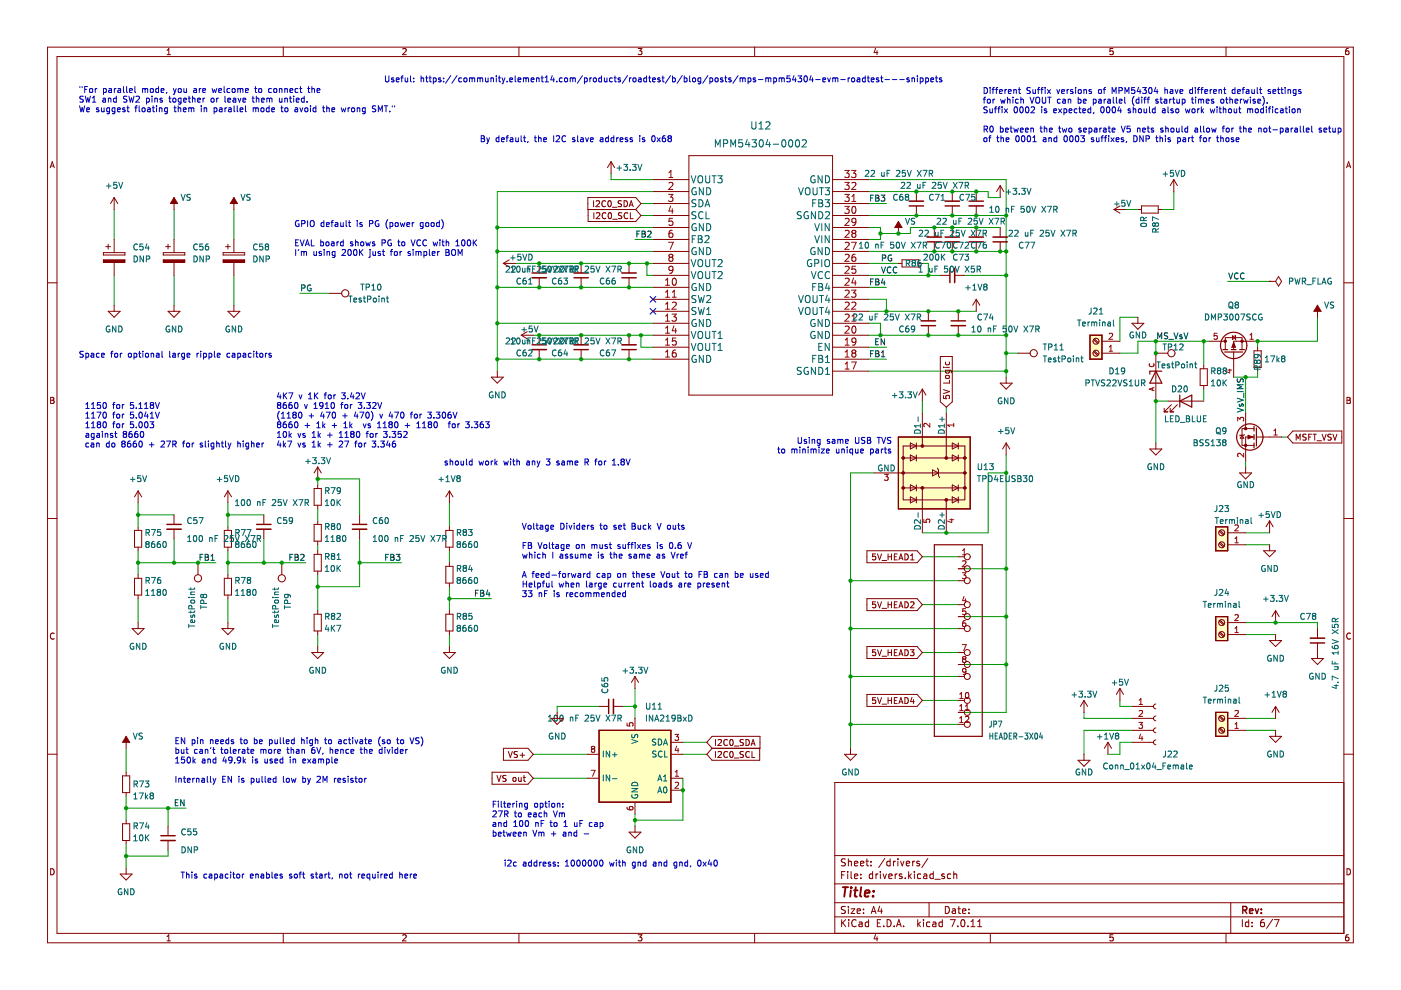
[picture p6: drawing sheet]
<svg xmlns="http://www.w3.org/2000/svg" width="297mm" height="210mm" viewBox="0 0 297 210" stroke-linecap="round" stroke-linejoin="round" font-family="sans-serif">
<g fill="none" stroke="#840000" stroke-width=".21">
<path d="M10.1 10h276.8v189.9h-276.8zM12.1 12h272.8v185.9h-272.8zM35.4 11.6h.8M35.4 10.7l.4-.4v1.3M60.1 10v2M85.4 10.4l.5-.1 .2 .4-.8 .9h.8M110 10v2M135.3 10.3h.8l-.4 .5 .3 .1v.6l-.1 .1-.6-.1M160 10v2M185.6 10.2l-.3 1h.8M185.9 10.7v.9M210 10v2"/>
<path d="M236 10.3h-.6l-.1 .6 .6-.1 .1 .7-.2 .1-.5-.1M259.9 10v2M285.9 10.3h-.4l-.2 .3v.7l.2 .3 .5-.1-.1-.7h-.4l-.2 .2M10.6 35.6l.5-1.3 .4 1.3M10.8 35.2h.6M285.5 35.6l.4-1.3 .5 1.3M285.6 35.2h.6M10.1 60h2M284.9 60h2M10.7 84.2h.5l.2 .3-.2 .4 .2 .1 .1 .3-.3 .2h-.5zM10.7 84.9h.5M285.6 84.2h.4l.3 .3-.3 .4 .3 .1v.3l-.2 .2h-.5z"/>
<path d="M285.6 84.9h.4M10.1 109.9h2M284.9 109.9h2M11.5 134.3a.58 .58 0 0 0-.8 .6 .58 .58 0 0 0 .8 .5M286.3 134.3a.58 .58 0 0 0-.8 .6 .58 .58 0 0 0 .8 .5M10.1 159.9h2M284.9 159.9h2M284.9 165.9h-107.9v32M10.7 184.2a.66 .66 0 0 1 .8 .6 .66 .66 0 0 1-.8 .7zM35.4 198.6l.4-.4v1.3M35.4 199.5h.8M60.1 197.9v2"/>
<path d="M85.4 198.3l.5-.1 .2 .4-.8 .9h.8M110 197.9v2M135.3 198.2h.8l-.4 .5 .3 .1v.6l-.1 .1-.6-.1M160 197.9v2M177 194.4h107.9M177 191.4h107.9M177 187.4h107.9M177 181.4h107.9M178.4 195v1.5M178.4 185.5h.5M178.7 195.6l.6 .9M179.2 184.8h-.8v1.5"/>
<path d="M179.2 192.3l-.5-.1-.3 .1v.5l.7 .2 .1 .4-.3 .3-.5-.1M179.2 182.2l-.5-.1-.3 .1v.5l.7 .2 .1 .4-.3 .3-.5-.1M179.3 195l-.9 .8M179.7 184.8v.1M179.7 185.3v1M179.9 182.1v1.5M179.9 192.2v.1M179.9 192.7v1M179.9 182.7l.2-.1 .3 .1 .1 .9M179.9 195v.1M179.9 195.5v1M180.4 192.7h.8l-.8 1h.8"/>
<path d="M180.4 184.8v1.3l.3 .2M181.2 185.8l.7-.2-.1-.2-.4-.1-.2 .2v.7h.6M181.2 183.1l.7-.2-.1-.2-.4-.1-.2 .2v.7h.6M181.5 195.1a.71 .71 0 0 0-1 .5 .71 .71 0 0 0 .7 .9l.3-.2M181.7 193.2l.7-.2v-.2l-.5-.1-.2 .2 .1 .7h.6M182.2 195.6h.5l.1 .9M182.4 183.1l.8-.2-.1-.2-.4-.1-.3 .2 .1 .7h.6M182.5 186.1v.2M182.5 185.4v.1M182.8 195.8l-.5 .1-.2 .2 .2 .4 .5-.1M183.1 193.5v.2M183.1 192.8v.1"/>
<path d="M183.6 182.6h.6M183.8 182.1v1.3l.4 .2M184.2 195.6l-.5-.1-.3 .3 .2 .6h.6M184.2 195v1.5M184.7 183.4v.2M184.7 182.7v.1M184.7 193.7l.5-1.5 .5 1.5M184.9 193.3h.7M185 185.4l-.4-.1-.3 .3 .1 .6h.6M185 184.8v1.5M185.6 198.1l-.3 1h.8M185.7 185.3v1"/>
<path d="M185.9 198.6v.9M186 195.7h.5M186.2 185.3l-.5 .3M186.5 192.1l-.3 1.1h.9M186.7 184.8v.1M186.7 185.3v1M186.7 195h-.7v1.5h.7M186.9 192.7v1M187.2 185.3l.4 1 .3-1M187.4 196.3v.2M187.6 182l-1.3 1.9M188.1 195a.76 .76 0 0 1 .8 .7 .76 .76 0 0 1-.8 .8z"/>
<path d="M188.4 185.8l.8-.2-.1-.2-.4-.1-.3 .2 .1 .7h.6M188.7 182.7l-.4-.1-.3 .3 .2 .6h.5M188.7 182.1v1.5M189.4 182.6v1M189.6 196.3v.2M189.8 185.3v1M189.9 182.6l-.5 .3M190.1 196.5l.5-1.5 .5 1.5M190.2 196.1h.7M190.2 185.3l-.4 .3M190.4 182.1v.1M190.4 182.6v1"/>
<path d="M190.9 182.6l.4 1 .4-1M191.2 185.4l-.3-.1-.2 .2v.2l.5 .2v.3h-.5M191.6 196.3v.2M191.9 186.1v.2M192.2 183.1l.7-.2-.1-.2-.4-.1-.2 .2v.7h.6M192.7 184.8v1.5M192.8 185.7l.4 .6M193.2 185.3l-.5 .6M193.5 182.6v1M193.9 184.8v.1M193.9 185.3v1M193.9 182.6l-.4 .3"/>
<path d="M194.6 195v1.5M194.7 195.9l.5 .6M194.9 182.7l-.3-.1-.2 .2v.2l.5 .2v.3h-.5M195.2 195.5l-.6 .6M195.2 185.4l-.4-.1-.3 .3 .2 .6h.5M195.8 195v.1M195.8 195.5v1M195.9 185.4h.5l.1 .9M196.5 185.6l-.5 .1-.2 .2 .2 .4 .5-.1M196.7 182l-1.3 1.9M197 191.4v3M197.1 195.6l-.4-.1-.3 .3 .2 .6h.5"/>
<path d="M197.8 195.6h.6v.9M197.9 185.4l-.5-.1-.3 .3 .2 .6h.6M197.9 184.8v1.5M198.2 186.4h1.2M198.4 195.8l-.5 .1-.2 .2 .2 .4 .5-.1M199.8 195.6l-.4-.1-.3 .3 .1 .6h.6M199.8 195v1.5M200.2 185.4l-.3-.1-.3 .2 .1 .2 .5 .2v.3h-.6M200.4 192.2a.76 .76 0 0 1 .9 .7 .76 .76 0 0 1-.9 .8zM201.5 195h1l-.6 1.5M201.6 185.4l-.5-.1-.2 .3 .1 .6h.6M201.9 192.8h.6l.1 .9"/>
<path d="M202.2 185.4l.2-.1 .4 .1 .1 .9M202.2 184.8v1.5M202.6 193l-.5 .1-.2 .2 .2 .4 .5-.1M203.1 192.7h.5M203.1 196.3v.2M203.3 192.2v1.3l.3 .2M203.9 195.1l.2-.1a.8 .8 0 0 1 .5 .7 .8 .8 0 0 1-.5 .8l-.4-.6zM204.1 193.2l.7-.2-.1-.2-.4-.1-.2 .2v.7h.6M205.2 196.3v.2M205.4 193.5v.2M205.4 192.8v.1M205.9 196.5h.8"/>
<path d="M205.9 195.4l.4-.4v1.5M207.3 196.5h.8M207.3 195.4l.4-.4v1.5M210 197.9v2M236 198.2h-.6l-.1 .6 .6-.1 .1 .7-.2 .1-.5-.1M259.9 197.9v2M260.9 191.4v6.5M263.4 195v1.5M264.8 195.6l-.5-.1-.3 .3 .2 .6h.6M264.8 195v1.5M265.5 196.3v.2M265.5 195.6v.1"/>
<path d="M268 195l-.5 .1a1.01 1.01 0 0 0 0 1.4l.5-.2 .1-.5-.3-.2h-.4l-.1 .2M269.8 194.9l-1.3 1.9M270.2 195h1l-.7 1.5M285.6 184.2a.66 .66 0 0 1 .7 .6 .66 .66 0 0 1-.7 .7zM285.9 198.2l-.4 .1-.2 .2v.7l.2 .3 .5-.1-.1-.7h-.4l-.2 .2"/>
</g>
<path d="M263.5 193l.7-.1 .2-.2-.1-.4-.8-.1v1.5M263.9 193l.5 .7M264.9 193.2l.7-.2v-.3h-.5l-.2 .2 .1 .7h.6M266.1 192.7l.4 1 .4-1M267.4 193.5v.2M267.4 192.7v.2" fill="none" stroke="#840000" stroke-width=".3"/>
<path d="M178.7 188.1h1.1M179.3 188.1l-.3 2M180.4 188.8l-.2 1.3M180.5 188.1v.2M181.1 188.8h.7M181.4 188.1l-.2 1.7 .1 .2 .4 .1M182.6 188.1l-.2 1.7 .2 .3M183.4 189.4l.9-.2v-.3h-.8l-.2 .9 .3 .3 .6-.1M185.1 189.9v.2M185.2 188.9v.2" fill="none" stroke="#840000" stroke-width=".4"/>
<path d="M190.5 92.7h15.2v15.2h-15.2z" fill-rule="evenodd" fill="#ffffc2"/>
<path d="M190.5 92.7h15.2v15.2h-15.2z" fill="none" stroke="#840000" stroke-width=".25"/>
<path d="M257.8 130.7h2.5v5.1h-2.5z" fill-rule="evenodd" fill="#ffffc2"/>
<path d="M257.8 130.7h2.5v5.1h-2.5z" fill="none" stroke="#840000" stroke-width=".25"/>
<path d="M257.8 111.7h2.5v5.1h-2.5z" fill-rule="evenodd" fill="#ffffc2"/>
<path d="M257.8 111.7h2.5v5.1h-2.5z" fill="none" stroke="#840000" stroke-width=".25"/>
<path d="M257.8 151h2.5v5.1h-2.5z" fill-rule="evenodd" fill="#ffffc2"/>
<path d="M257.8 151h2.5v5.1h-2.5z" fill="none" stroke="#840000" stroke-width=".25"/>
<path d="M231.1 71.1h2.5v5.1h-2.5z" fill-rule="evenodd" fill="#ffffc2"/>
<path d="M231.1 71.1h2.5v5.1h-2.5z" fill="none" stroke="#840000" stroke-width=".25"/>
<path d="M127 154.9h15.2v15.2h-15.2z" fill-rule="evenodd" fill="#ffffc2"/>
<path d="M190.5 92.7h15.2v15.2h-15.2zM127 154.9h15.2v15.2h-15.2z" fill="none" stroke="#840000" stroke-width=".25"/>
<path d="M137.8 62.9l1.2 1.2M137.8 65.4l1.2 1.2M139 62.9l-1.2 1.2M139 65.4l-1.2 1.2" fill="none" stroke="#000084" stroke-width=".21"/>
<g fill="none" stroke="#009600" stroke-width=".21">
<path d="M129.6 36.8v1.3h8.8M184.1 38.1h29.2v41.9M24.2 44.4v6.4M24.2 58.4v6.3M36.9 44.4v6.4M36.9 58.4v6.3M49.6 44.4v6.4M49.6 58.4v6.3M105.4 53.3h33M105.4 48.2h33M109.2 55.8h29.2M134.6 50.8h3.8"/>
<path d="M135.9 45.7h2.5M135.9 43.2h2.5M137.2 55.8v2.6h1.2M138.4 40.6h-33v38.1M184.1 40.6h25.4v1.3h2.6M184.1 53.3h29.2M184.1 48.2h2.6v2.6h-2.6M184.1 58.4h15.3M184.1 45.7h29.2M184.1 55.8h6.4M184.1 43.2h3.8M195.6 55.8h1.2v2.6"/>
<path d="M204.4 58.4h8.9M212.1 48.2h-19.1v1.3h-6.3M238.7 44.4h2.6M248.9 40.6v3.8h-2.6M260.3 59.7h8.9M63.6 62.2h6.3M105.4 76.2h33M105.4 60.9h33M105.4 68.5h33M113.1 71.1h25.3M135.9 71.1v2.5h2.5M184.1 66h22.9"/>
<path d="M184.1 71.1h29.2M184.1 76.2h3.8M184.1 73.6h3.8M184.1 78.7h29.2M184.1 60.9h3.8M184.1 68.5h2.6v2.6M184.1 63.5h3.8v2.5M213.3 74.9h2.6M241.3 67.3h-3.9v5M245.1 72.3v2.6M255.2 72.3v5.1M256.5 72.3h-15.2v2.6h-3.9"/>
<path d="M264.1 80v7.6M266.6 78.7v1.3h-5M279.3 67.3v5h-12.7v1.3M195.6 85v2.6M200.6 86.3v1.3M213.3 96.5v54.5h-10.1M247.6 85h-2.5v8.9M255.2 82.5v2.5M264.1 97.7v1.3M271.7 92.7h1.3M29.3 119.3h16.5M29.3 106.6v5.1"/>
<path d="M29.3 116.8v5.1M29.3 109.2h7.6M36.9 114.2v5.1M48.3 119.3h16.5M48.3 106.6v5.1M48.3 116.8v5.1M48.3 109.2h7.6M55.9 114.2v5.1M67.4 102.8v-1.3h8.8v7.7M67.4 107.9v2.5M67.4 115.5v1.3M76.2 119.3h8.9"/>
<path d="M76.2 114.2v10.2h-8.8M95.3 106.6v5.1M95.3 116.8v2.5M185.4 100.3h-5.1v58.4M195.6 118h7.6M213.3 100.3h-3.8v12.7h-13.9M264.1 113h5.1M264.1 115.5h5.1M29.3 126.9v5.1M48.3 126.9v5.1M67.4 121.9v7.6M67.4 134.5v2.6"/>
<path d="M95.3 124.4v5.1M95.3 134.5v2.6M95.3 126.9h8.9M180.3 123.1h22.9M180.3 133.3h22.9M195.6 128.2h7.6M195.6 138.4h7.6M203.2 130.7h10.1M203.2 120.6h10.1M264.1 132h15.2v1.3M264.1 134.5h6.3M26.7 158.7v5"/>
<path d="M113.1 159.9h11.4M127 149.8h-8.9v1.2M132.1 149.8h2.5M134.6 146v6.3M144.8 159.9h5.1M144.8 157.4h5.1M180.3 143.4h22.9M180.3 153.6h22.9M195.6 148.5h7.6M203.2 140.9h10.1M229.8 151v1.3h10.2M237.4 148.5v1.3h2.6"/>
<path d="M240 157.4h-2.6v2.5h-2.5M240 154.9h-10.2v5M264.1 152.3h6.3M264.1 154.9h6.3M26.7 168.8v5.1M26.7 179v5M26.7 171.4h12.7M35.6 171.4v3.8M113.1 165h11.4M134.6 172.6v2.6M144.8 165v8.9h-10.2M35.6 180.2v1.3h-8.9"/>
</g>
<g fill="none" stroke="#0000c2" stroke-width=".21">
<path d="M16.9 18.3v.3M17.4 18.3v.3M18 19h.4M18.6 18.3h-.6v1.3M19 18.9l.2-.1 .4 .1-.1 .7-.5-.1zM20.2 18.8v.8M20.6 18.8l-.4 .2M21.9 18.8h.4l.3 .2-.2 .6h-.5M21.9 18.8v1.2M23.1 18.8h.5v.8M23.6 19.1l-.6 .2 .2 .3h.4M24.2 18.8v.8"/>
<path d="M24.6 18.8l-.4 .2M25 18.8h.5l.1 .8M25.6 19.1l-.6 .2 .2 .3h.4M26.2 18.3v1.1l.2 .2M26.8 18.3v1.1l.2 .2M27.4 19.2l.7-.1-.1-.3h-.4l-.2 .2 .1 .6h.5M28.6 18.3v1.1l.2 .2M30.2 18.9l.4-.1 .2 .2M30.2 18.8v.8M30.8 19l.2-.2h.3v.8M30.8 19v.6M31.9 18.9l.2-.1 .4 .1-.1 .7-.5-.1z"/>
<path d="M33.6 18.8h-.4l-.2 .2 .1 .6h.5M33.6 18.3v1.3M34.2 19.2l.6-.1-.1-.3h-.4l-.1 .2v.6h.5M35.4 19.6l-.2 .2M36.8 18.8l.3 .8M37.1 19.6l-.3 .4M37.4 18.8l-.3 .8M37.8 18.9l.2-.1 .4 .1-.1 .7-.5-.1zM39 18.8l.1 .8 .4-.1M39.5 18.8v.8M41.1 18.8h.5l.1 .8M41.7 19.1l-.7 .2 .2 .3h.5"/>
<path d="M42.3 18.8v.8M42.6 18.8l-.3 .2M43 19.2l.6-.1-.1-.3h-.3l-.2 .2v.6h.5M45 18.8l.2 .8 .3-.6 .2 .6 .2-.8M46.4 19.2l.6-.1-.1-.3h-.4l-.1 .2v.6h.5M47.5 18.3v1.1l.2 .2M48.7 18.8h-.3l-.3 .2 .1 .6h.5M49.3 18.9l.1-.1 .4 .1v.7l-.5-.1zM50.4 18.9l.4-.1 .2 .2M50.4 18.8v.8M51 19l.1-.2h.3l.1 .8M51 19v.6"/>
<path d="M52 19.2l.7-.1-.1-.3h-.4l-.2 .2 .1 .6h.5M54 18.8h.5M54.2 18.3v1.1l.3 .2M54.9 18.9l.2-.1 .3 .1v.7l-.5-.1zM57.5 18.8h-.3l-.3 .2 .2 .6h.4M58.1 18.9l.2-.1 .3 .1v.7l-.5-.1zM59.2 18.9l.5-.1 .1 .8M59.2 18.8v.8M60.4 18.9l.5-.1v.8M60.4 18.8v.8M61.5 19.2l.6-.1-.1-.3h-.3l-.2 .2v.6h.5M63.2 18.8h-.4l-.2 .2 .1 .6h.5"/>
<path d="M63.5 18.8h.5M63.7 18.3v1.1l.3 .2M65.2 18.8h.5M65.4 18.3v1.1l.3 .2M66.1 18.9l.5-.1 .1 .8M66.1 18.3v1.3M67.2 19.2l.6-.1v-.3h-.4l-.2 .2 .1 .6h.5M81.7 16.1v1l.3 .3 .3-.1 .1-.2v-1M83.5 16.6l-.3-.1-.2 .2 .1 .2 .4 .1v.3h-.5M84 16.9l.6-.1v-.2l-.4-.1-.2 .2 .1 .6h.5M85 16.5h.5M85.5 16.1l-.3 .2v1.1"/>
<path d="M85.9 16.5l.1 .8 .4-.1M86.4 16.5v.9M87 16.1v1.1l.2 .2M87.7 17.2v.2M87.7 16.6v.1M89.3 16.6h.5v.8M89.3 16.1v1.3M90.2 16.5h.5M90.4 16.1v1.1l.3 .2M91 16.5h.5M91.2 16.1v1.1l.3 .2M91.9 16.6l.3-.1 .3 .3-.1 .5h-.5"/>
<path d="M91.9 16.5v1.3M93.5 16.6l-.4-.1-.1 .2v.2l.5 .1v.3h-.5M94.1 17.2v.2M94.1 16.6v.1M95.6 16l-1.1 1.7M96.9 16l-1.1 1.7M97.9 16.6l-.4-.1-.2 .3 .1 .5h.5M98.4 16.6l.2-.1 .4 .1-.1 .7-.5-.1zM99.6 16.6l.3-.1 .2 .2M99.6 16.5v.9M100.1 16.7l.2-.2 .3 .1v.8M100.1 16.7v.7"/>
<path d="M101.2 16.6l.4-.1 .2 .2M101.2 16.5v.9M101.8 16.7l.2-.2 .3 .1v.8M101.8 16.7v.7M102.9 16.5l.1 .8 .5-.1M103.5 16.5v.9M104.1 16.6h.5v.8M104.1 16.5v.9M105.2 16.1v.1M105.2 16.5v.9M105.7 16.5h.4M105.8 16.1v1.1l.3 .2"/>
<path d="M106.4 16.5l.3 .9M106.7 17.4l-.3 .4M107 16.5l-.3 .9M107.5 17.2v.2M108.1 16.9l.6-.1-.1-.2-.3-.1-.2 .2v.6h.5M109.2 16.1v1.1l.2 .2M109.8 16.9l.6-.1v-.2l-.4-.1-.2 .2 .1 .6h.5M111 16.6l.3-.1 .2 .2M111 16.5v.9M111.5 16.7l.2-.2 .3 .1 .1 .8M111.5 16.7v.7M112.6 16.9l.6-.1v-.2l-.4-.1-.2 .2 .1 .6h.5"/>
<path d="M113.8 16.6h.4l.1 .8M113.8 16.5v.9M114.7 16.5h.5M114.9 16.1v1.1l.3 .2M115.6 17.4h.7M115.6 16.5l.3-.4v1.3M117.1 16l-.3 .9h.8M117.4 16.5v.9M118 17.2v.2M119.2 16.6l-.4-.1-.2 .3 .1 .5h.5M119.7 16.6l.2-.1 .4 .1-.1 .7-.5-.1zM120.9 16.6l.4-.1 .1 .2"/>
<path d="M120.9 16.5v.9M121.4 16.7l.2-.2 .3 .1 .1 .8M121.4 16.7v.7M123.5 16l-1.1 1.7M123.9 16.6l.4-.1 .2 .3-.1 .5h-.5M123.9 16.5v1.3M125.1 16.5v.9M125.4 16.5l-.3 .3M125.8 16.6l.2-.1 .4 .1-.1 .7-.5-.1zM127.5 16.6l-.3-.1-.3 .3 .2 .5h.4M127.5 16.1v1.3M128.1 16.5l.1 .8 .5-.1"/>
<path d="M128.7 16.5v.9M129.8 16.6l-.3-.1-.3 .3 .2 .5h.4M130.2 16.5h.5M130.4 16.1v1.1l.3 .2M131.5 16.6l-.3-.1-.2 .2 .1 .2 .4 .1v.3h-.5M133 16l-1 1.7M133.5 16.5v.9M133.8 16.5l-.3 .3M134.2 16.6l.2-.1 .4 .1-.1 .7-.5-.1zM135.4 16.6h.5v.8M135.9 16.8l-.6 .3 .2 .3 .4-.1M137.1 16.6l-.4-.1-.2 .3 .1 .5h.5"/>
<path d="M137.1 16.1v1.3M137.5 16.5h.5M137.7 16.1v1.1l.3 .2M138.4 16.9l.6-.1-.1-.2-.4-.1-.1 .2v.6h.5M139.9 16.6l-.3-.1-.2 .2 .1 .2 .4 .1v.3h-.5M140.4 16.5h.4M140.5 16.1v1.1l.3 .2M142.2 16l-1.1 1.7M142.6 16.6l.4-.1 .2 .3-.1 .5h-.5M142.6 16.1v1.3M144.6 16l-1 1.7M145.1 16.6l.3-.1 .3 .3-.1 .5h-.5"/>
<path d="M145.1 16.1v1.3M146.2 16.1v1.1l.2 .2M146.9 16.6l.3-.1 .3 .3v.3l-.3 .3-.4-.3zM148.6 16.6l-.4-.1-.2 .3 .1 .5h.5M148.6 16.5v1l-.3 .3-.3-.1M150.1 16l-1.1 1.7M150.5 16.6l.4-.1 .2 .3-.1 .5h-.5M150.5 16.5v1.3M151.7 16.6l.1-.1 .4 .1-.1 .7-.4-.1zM153.2 16.6l-.3-.1-.2 .2 .1 .2 .4 .1v.3h-.5M153.6 16.5h.5M153.8 16.1v1.1l.3 .2"/>
<path d="M155 16.6l-.3-.1-.2 .2 .1 .2 .4 .1v.3h-.5M156.5 16l-1.1 1.7M156.9 16.6l.4-.1 .2 .2M156.9 16.5v.9M157.5 16.7l.1-.2 .3 .1 .1 .8M157.5 16.7v.7M158.6 16.6l.4-.1 .2 .3-.1 .5h-.5M158.6 16.5v1.3M160.2 16.6l-.3-.1-.2 .2 .1 .2 .4 .1v.3h-.5M160.8 16.9h.9M162.4 16.6l.3-.1 .2 .2M162.4 16.5v.9"/>
<path d="M162.9 16.7l.2-.2 .3 .1v.8M162.9 16.7v.7M164 16.6l.4-.1 .3 .3-.2 .5h-.5M164 16.5v1.3M165.2 16.6l.4-.1 .1 .2M165.2 16.5v.9M165.7 16.7l.2-.2 .3 .1 .1 .8M165.7 16.7v.7M167.5 16.1h-.6l-.1 .6 .6-.1 .1 .6-.2 .2-.5-.2M168.3 16l-.3 .9h.8M168.6 16.5v.9M169.2 16.1h.8l-.5 .5 .4 .1v.5l-.2 .2-.5-.2"/>
<path d="M170.6 16.2l.2-.1a.68 .68 0 0 1 .4 .6 .68 .68 0 0 1-.4 .7l-.3-.5zM172 16l-.3 .9h.7M172.3 16.5v.9M172.9 16.9h1M174.4 16.9l.6-.1v-.2l-.4-.1-.2 .2 .1 .6h.5M175.5 16.5l.3 .9 .3-.9M176.6 16.6l.3-.1 .2 .2M176.6 16.5v.9M177.1 16.7l.2-.2 .3 .1v.8M177.1 16.7v.7M178.2 16.9h1M179.8 16.5v.9"/>
<path d="M180.2 16.5l-.4 .3M180.6 16.6l.2-.1 .4 .1-.1 .7-.5-.1zM181.8 16.6h.4l.1 .8M182.3 16.8l-.6 .3 .2 .3 .4-.1M183.4 16.6l-.3-.1-.3 .3 .2 .5h.4M183.4 16.1v1.3M183.9 16.5h.5M184.1 16.1v1.1l.3 .2M184.7 16.9l.6-.1v-.2l-.4-.1-.2 .2 .1 .6h.5M186.3 16.6l-.3-.1-.2 .2 .1 .2 .4 .1v.3h-.5M186.7 16.5h.5M186.9 16.1v1.1l.3 .2"/>
<path d="M187.6 16.9h1M189.2 16.9h1M190.8 16.9h.9M192.8 16.6l-.3-.1-.2 .2v.2l.5 .1v.3h-.5M193.4 16.6h.4l.1 .8M193.4 16.5v.9M194.5 16.1v.1M194.5 16.5v.9M195.1 16.6l.4-.1 .2 .3-.1 .5h-.5M195.1 16.5v1.3M196.3 16.6l.3-.1 .3 .3-.2 .5h-.4M196.3 16.5v1.3"/>
<path d="M197.3 16.9l.7-.1-.1-.2-.4-.1-.2 .2 .1 .6h.5M198.3 16.5h.5M198.5 16.1v1.1l.3 .2M199.6 16.6l-.3-.1-.1 .2v.2l.4 .1v.3h-.4M208.7 18.6a.64 .64 0 0 1 .7 .6 .64 .64 0 0 1-.7 .6zM209.9 18.6v.1M209.9 19v.8M210.3 19h.5M210.8 18.6l-.3 .1v1.1M211.1 19h.5M211.6 18.6l-.3 .1v1.1M211.9 19.4l.6-.1v-.3h-.4l-.2 .2 .1 .6h.5"/>
<path d="M213.1 19v.8M213.4 19l-.3 .2M213.8 19.4l.6-.1-.1-.3h-.3l-.2 .2 .1 .6h.4M214.9 19.1l.5-.1 .1 .8M214.9 19v.8M215.9 19h.5M216.1 18.6v1.1l.3 .1M218.4 18.6l-.6 .1v.3l.5 .3 .1 .3-.2 .2h-.5M219 19v.8l.5-.1M219.5 19v.8M220 19h.4M220.4 18.6l-.3 .1v1.1"/>
<path d="M220.7 19h.5M221.2 18.6l-.3 .1v1.1M221.6 18.6v.1M221.6 19v.8M222.1 19l.6 .8M222.7 19l-.6 .8M224.1 19l.3 .8 .3-.8M225.1 19.4l.6-.1-.1-.3h-.3l-.2 .2 .1 .6h.4M226.2 19v.8M226.6 19l-.4 .2M227.5 19h-.4l-.1 .2v.1l.5 .2v.3h-.5M228.1 18.6v.1"/>
<path d="M228.1 19v.8M228.7 19.1l.1-.1 .4 .1-.1 .7-.4-.1zM229.8 19.1l.5-.1 .1 .8M229.8 19v.8M231.4 19h-.3l-.2 .2 .1 .1 .4 .2v.3h-.5M233 19.1l.1-.1 .4 .1-.1 .7-.4-.1zM233.9 19h.5M234.4 18.6l-.3 .1v1.1M235.8 19.8v-1.2l.4 .9 .4-.9v1.2M237.2 19.2h.6l.1-.5-.7-.1v1.2M238.5 19.8v-1.2l.4 .9 .5-.9v1.2M240.6 18.6h-.6l-.1 .6 .6-.1 .1 .6-.2 .1-.5-.1"/>
<path d="M241.4 18.5l-.3 .9h.8M241.7 19v.8M242.3 18.6h.7l-.4 .4 .4 .2v.5l-.2 .1-.5-.1M243.6 18.7l.2-.1a.68 .68 0 0 1 .5 .6 .68 .68 0 0 1-.5 .6l-.3-.5zM245 18.5l-.3 .9h.8M245.3 19v.8M247 19.1l.5-.1v.8M247 18.6v1.2M248.1 19h.5l.1 .8M248.7 19.3l-.6 .2 .1 .3h.5M249.1 19l.4 .8 .3-.8M250.2 19.4l.6-.1-.1-.3h-.3l-.2 .2v.6h.5"/>
<path d="M252.8 19h-.3l-.3 .2 .2 .6h.4M252.8 18.6v1.2M253.4 18.6v.1M253.4 19v.8M253.9 19h.4M254.3 18.6l-.3 .1v1.1M254.6 19h.5M255.1 18.6l-.3 .1v1.1M255.4 19.4l.6-.1v-.3h-.4l-.2 .2 .1 .6h.5M256.6 19v.8M256.9 19l-.3 .2M257.3 19.4l.6-.1v-.3h-.4l-.2 .2 .1 .6h.5"/>
<path d="M258.5 19.1l.4-.1 .1 .8M258.5 19v.8M259.4 19h.5M259.6 18.6v1.1l.3 .1M261.8 19h-.3l-.3 .2 .2 .6h.4M261.8 18.6v1.2M262.4 19.4l.6-.1-.1-.3h-.3l-.2 .2v.6h.5M263.4 19h.4M263.8 18.6l-.3 .1v1.1M264.3 19h.4l.1 .8M264.8 19.3l-.6 .2 .2 .3h.4M265.4 19l.1 .8 .5-.1"/>
<path d="M266 19v.8M266.6 18.6v1.1l.1 .1M267 19h.5M267.2 18.6v1.1l.3 .1M269.3 19h-.3l-.1 .2v.1l.4 .2v.3h-.4M269.9 19.4l.6-.1-.1-.3h-.3l-.2 .2v.6h.5M270.8 19h.5M271 18.6v1.1l.3 .1M271.6 19h.5M271.8 18.6v1.1l.3 .1M272.5 18.6v.1M272.5 19v.8"/>
<path d="M273.1 19.1l.5-.1v.8M273.1 19v.8M274.8 19h-.4l-.2 .2 .1 .6h.5M274.8 19v1l-.3 .3-.3-.1M275.8 19h-.3l-.2 .2 .1 .1 .4 .2v.3h-.5M16.9 22.4l.3 1.3 .2-.9 .3 .9 .3-1.3M17.7 20.5h-.7v.4l.5 .2 .2 .3-.3 .3-.5-.1M18.1 20.4l.3 1.3 .2-.9 .3 .9 .3-1.3M18.4 23.3l.6-.1-.1-.3h-.3l-.2 .1v.6h.5M19.6 21.7h.7M19.6 20.8l.4-.4v1.3M20.9 22.9h-.3l-.2 .1 .1 .2 .4 .1v.3h-.5"/>
<path d="M21.5 22.9l.1 .7h.5M21.8 20.9h.5l.1 .8M22.1 22.9v.8M22.4 21.1l-.6 .3 .1 .3 .5-.1M23 20.9h.5v.8M23 20.8v.9M23.2 22.9h-.3l-.3 .2 .1 .5h.5M23.2 22.9v1l-.2 .2h-.3M24.4 22.9h-.4l-.2 .2 .1 .5h.5M24.4 22.9v1l-.3 .2h-.3M24.7 20.9l-.4-.1-.2 .3 .1 .5h.5M24.7 20.4v1.3"/>
<path d="M24.9 23.3l.6-.1v-.3h-.4l-.2 .1 .1 .6h.5M26.5 22.9h-.3l-.2 .1 .1 .2 .4 .1v.3h-.5M26.9 20.5h-.7v.4l.6 .2 .1 .3-.2 .3-.5-.1M26.9 22.9h.5M27.1 22.4v1.1l.3 .2M27.3 20.4l.3 1.3 .3-.9 .2 .9 .3-1.3M28.6 22.9h.5M28.8 20.5l.5-.1 .3 .4-.8 .9h.8M29.1 22.4l-.3 .2v1.1M29.5 22.4v1.1l.2 .2M30.2 23l.1-.1 .4 .1v.6h-.5zM31.1 20.9l.3-.1 .3 .3-.1 .5h-.5"/>
<path d="M31.1 20.8v1.3M31.3 22.9h.5l.1 .8M31.9 23.2l-.6 .2 .1 .3 .5-.1M32.2 20.4v.1M32.2 20.8v.9M32.3 22.9h.5M32.5 22.4v1.1l.3 .2M32.8 20.9h.5l.1 .8M32.8 20.8v.9M33.2 22.4v.2M33.2 22.9v.8M33.8 23l.5-.1v.8"/>
<path d="M33.8 22.9v.8M34.4 20.9l-.3-.1-.2 .2 .1 .2 .4 .1v.3h-.5M35.5 22.9h-.4l-.2 .2 .1 .5h.5M35.5 22.9v1l-.3 .2h-.3M35.8 20.8h.5M36 20.4v1.1l.3 .2M36.7 20.9l.2-.1 .3 .1v.7l-.5-.1zM36.9 22.9h.5M37.1 22.4v1.1l.3 .2M37.8 22.4v1.3M37.8 23l.5-.1v.8M38.4 20.9l-.4-.1-.2 .3 .1 .5h.5"/>
<path d="M38.4 20.8v1l-.3 .3-.3-.1M38.9 23.3l.6-.1-.1-.3h-.3l-.2 .1v.6h.5M38.9 21.2l.6-.1v-.2l-.4-.1-.2 .2 .1 .6h.5M39.9 20.8h.5M40 23l.4-.1 .2 .1M40 22.9v.8M40.1 20.4v1.1l.3 .2M40.6 23l.1-.1h.3l.1 .8M40.6 23v.7M40.8 20.9h.5v.8M40.8 20.4v1.3M41.9 21.2l.6-.1-.1-.2-.3-.1-.2 .2 .1 .6h.4"/>
<path d="M42.7 22.4v.2M42.7 22.9v.8M43 20.8v.9M43.3 23l.5-.1v.8M43.3 22.9v.8M43.4 20.8l-.4 .3M44.8 20.9l.2-.1 .3 .1v.7l-.5-.1zM45.4 22.9v1.2M45.4 22.9h.4l.2 .2-.1 .5h-.5M45.9 20.8v.9M46.3 20.8l-.4 .3M46.5 22.9h.5l.1 .8"/>
<path d="M47.1 23.2l-.6 .2 .2 .3 .4-.1M47.7 20.4v1.1l.2 .2M47.7 22.9v.8M48.1 22.9l-.4 .2M48.3 21.2l.6-.1-.1-.2-.3-.1-.2 .2 .1 .6h.4M48.5 22.9h.5v.8M49 23.2l-.6 .2 .2 .3 .4-.1M49.4 20.9h.5l.1 .8M49.6 22.4v1.1l.2 .2M50 21.1l-.6 .3 .2 .3 .4-.1M50.3 22.4v1.1l.2 .2M50.5 20.8l.3 .9 .3-.9"/>
<path d="M50.9 23.3l.6-.1-.1-.3h-.3l-.2 .1 .1 .6h.4M51.5 21.2l.6-.1-.1-.2-.3-.1-.2 .2 .1 .6h.4M52 22.4v1.1l.2 .2M53.4 20.8h.5M53.6 20.4v1.1l.3 .2M53.7 23l.3-.1 .2 .1M53.7 22.9v.8M54.2 23l.2-.1h.3l.1 .8M54.2 23v.7M54.3 20.9h.5l.1 .8M54.3 20.4v1.3M55.4 23l.2-.1 .3 .1v.6h-.5z"/>
<path d="M55.4 21.2l.6-.1v-.2l-.4-.1-.2 .2 .1 .6h.5M56.6 20.9l.3-.1 .2 .2M56.6 20.8v.9M57.1 22.9h-.4l-.2 .2 .1 .5h.5M57.1 22.4v1.3M57.1 21l.2-.2 .3 .1 .1 .8M57.1 21v.7M57.6 23.3l.6-.1v-.3h-.4l-.2 .1 .1 .6h.5M59.2 20.8l.1 .8 .5-.1M59.5 22.9h.5M59.7 22.4v1.1l.3 .2M59.8 20.8v.9"/>
<path d="M60.4 20.8v.9M60.4 20.9h.5v.8M60.4 23l.2-.1 .4 .1-.1 .6h-.5zM61.4 20.8h.4M61.5 20.4v1.1l.3 .2M62.3 20.4v.1M62.3 20.8v.9M62.6 22.9h.4l.1 .8M62.8 21.2l.6-.1-.1-.2-.3-.1-.2 .2 .1 .6h.4M63.1 23.2l-.6 .2 .2 .3 .4-.1M63.6 22.9l.3 .8 .3-.8M64.5 20.9l-.4-.1-.2 .3 .1 .5h.5"/>
<path d="M64.5 20.4v1.3M64.7 22.9h.3l.3 .2v.4l-.3 .2-.4-.2zM65.1 21.5v.2M65.8 22.4v.2M65.8 22.9v.8M67 22.9h-.4l-.2 .2 .1 .5h.5M67 22.4v1.3M68.4 22.9h.4M68.5 22.4v1.1l.3 .2M69.3 23l.5-.1v.8M69.3 22.4v1.3M70.4 23.3l.6-.1-.1-.3h-.4l-.1 .1v.6h.5"/>
<path d="M72.4 22.9l.2 .8 .2-.6 .3 .6 .2-.8M73.8 22.9v.8M74.2 22.9l-.4 .2M74.7 22.9h.3l.2 .2v.4l-.2 .2-.5-.2zM75.7 23l.5-.1 .1 .8M75.7 22.9v.8M77.4 22.9h-.3l-.3 .2 .1 .5h.5M77.4 22.9v1l-.2 .2h-.3M79.7 22.5l-.7 .1v.3l.5 .3 .2 .3-.3 .2-.5-.1M80.2 23.7v-1.3l.4 .9 .5-.9v1.3M81.5 22.4h.7M81.8 22.4v1.3"/>
<path d="M82.6 23.6v.1M83.2 22.4v.3M83.7 22.4v.3M102 28.8h.5l.2 .2-.2 .4 .2 .1 .1 .3-.3 .2h-.5zM102 29.4h.5M103.2 29.2l.3 .8M103.5 30l-.3 .5M103.8 29.2l-.3 .8M105.8 29.3l-.4-.1-.2 .2 .1 .6h.5M105.8 28.8v1.2M106.3 29.6l.6-.1v-.2l-.4-.1-.2 .2 .1 .6h.5M107.3 29.2h.5"/>
<path d="M107.8 28.8l-.3 .2v1M108.2 29.3h.5v.7M108.7 29.5l-.6 .2 .2 .3h.4M109.3 29.2l.1 .8 .5-.1M109.9 29.2v.8M110.5 28.8v1.1l.2 .1M111 29.2h.5M111.2 28.8v1.1l.3 .1M111.9 30l-.1 .2M113.3 29.2h.5M113.5 28.8v1.1l.3 .1M114.2 29.3h.5v.7"/>
<path d="M114.2 28.8v1.2M115.3 29.6l.6-.1-.1-.2-.3-.1-.2 .2v.6h.5M117.4 28.8v1.2M117.9 28.9l.5-.1 .3 .3-.8 .9h.8M119.9 28.9a.56 .56 0 0 0-.8 .5 .56 .56 0 0 0 .8 .5M121.9 29.3l-.3-.1-.2 .2v.2l.5 .1v.3h-.5M122.5 28.8v1.1l.1 .1M123.1 29.3h.5l.1 .7M123.7 29.5l-.6 .2 .1 .3h.5M124.2 29.2l.3 .8 .3-.8M125.2 29.6l.6-.1-.1-.2-.3-.1-.2 .2v.6h.5M127.3 29.3h.5v.7"/>
<path d="M127.8 29.5l-.6 .2 .2 .3h.4M129 29.3l-.4-.1-.2 .2 .1 .6h.5M129 28.8v1.2M130.1 29.3l-.3-.1-.3 .2 .2 .6h.4M130.1 28.8v1.2M130.7 29.2v.8M131.1 29.2l-.4 .2M131.5 29.6l.6-.1-.1-.2-.4-.1-.1 .2v.6h.5M133 29.3l-.3-.1-.1 .2v.2l.4 .1v.3h-.4M134.1 29.3l-.3-.1-.2 .2v.2l.5 .1v.3h-.5M135.6 28.8v.1M135.6 29.2v.8"/>
<path d="M136.7 29.3l-.3-.1-.2 .2v.2l.5 .1v.3h-.5M138.3 28.9l.2-.1a.68 .68 0 0 1 .4 .6 .68 .68 0 0 1-.4 .6l-.3-.4zM139.3 29.2l.7 .8M140 29.2l-.7 .8M141 28.8h-.3l-.2 .3-.1 .7 .3 .2 .4-.1-.1-.6h-.3l-.3 .2M141.9 29.3l-.3 .3 .1 .3 .2 .1h.3l.1-.2v-.2l-.2-.3M141.9 29.3l-.3-.2 .3-.3h.2l.2 .2-.2 .3M141.9 29.3h.2M208.5 21h.5M208.7 27.4l.6-.1v-.4l-.6-.2v1.3M208.7 29.3l.1-.1 .4 .1-.1 .7-.4-.1zM209 20.6l-.3 .2v1.1"/>
<path d="M209 27.4l.4 .6M209.3 22.7l-.6 .1v.3l.5 .3 .1 .3-.2 .2h-.5M209.4 21.2l.2-.2 .3 .2v.6h-.5zM209.6 29.2h.5M209.9 23.1v.8l.5-.1M210 26.9l.2-.2a.68 .68 0 0 1 .4 .7 .68 .68 0 0 1-.4 .6l-.3-.5zM210.1 28.8l-.3 .2v1M210.4 23.1v.8M210.5 21v.9M210.8 23.1h.5M210.9 21l-.4 .3M211.3 22.6l-.3 .2v1.1"/>
<path d="M211.3 29.2h.5M211.5 28.8v1.1l.3 .1M211.6 23.1h.4M212 22.6l-.3 .2v1.1M212.1 27.2h.4l.2 .2-.1 .5h-.5M212.1 26.7v1.3M212.2 21l.2 .9 .2-.6 .3 .6 .2-.9M212.2 29.3h.5l.1 .7M212.2 28.8v1.2M212.5 22.6v.2M212.5 23.1v.8M212.9 23.1l.7 .8"/>
<path d="M213.2 27.6l.6-.1-.1-.3h-.3l-.2 .1v.6h.5M213.3 29.6l.6-.1v-.2l-.4-.1-.2 .2 .1 .6h.5M213.6 21.2l.5-.1 .1 .8M213.6 20.6v1.3M213.6 23.1l-.7 .8M214.2 27.2h.4M214.3 26.7v1.1l.3 .2M214.8 20.6v.1M214.8 21v.9M214.9 27.2l.3 .8 .2-.6 .3 .6 .2-.8M215.1 22.8l.2-.2a.68 .68 0 0 1 .4 .7 .68 .68 0 0 1-.4 .6l-.3-.5zM215.5 28.9l.2-.1a.68 .68 0 0 1 .4 .6 .68 .68 0 0 1-.4 .6l-.3-.4z"/>
<path d="M215.9 21.1l-.4-.1-.2 .3 .1 .5h.5M216.3 22.8l.2-.2a.68 .68 0 0 1 .5 .7 .68 .68 0 0 1-.5 .6l-.3-.5zM216.3 27.6l.6-.1v-.3h-.4l-.2 .1 .1 .6h.5M216.4 21.2l.5-.1 .1 .8M216.4 20.6v1.3M216.7 28.9l.2-.1a.68 .68 0 0 1 .4 .6 .68 .68 0 0 1-.4 .6l-.3-.4zM217.4 27.6l.6-.1v-.3h-.4l-.2 .1 .1 .6h.5M217.5 22.8l.2-.2a.68 .68 0 0 1 .5 .7 .68 .68 0 0 1-.5 .6l-.3-.5zM217.9 28.9l.2-.1a.68 .68 0 0 1 .4 .6 .68 .68 0 0 1-.4 .6l-.3-.4zM218.4 20.6l.4 1.3 .4-1.3M218.6 27.3l.4-.1 .1 .8M218.6 27.2v.8"/>
<path d="M218.6 22.8l.5-.2 .3 .4-.8 .9h.8M219 29.1l.4-.3v1.2M219 30h.7M219.7 20.8l.2-.2a.43 .43 0 0 1 .5 .4v.5a.42 .42 0 0 1-.4 .4 .42 .42 0 0 1-.4-.4zM220.5 27.2h.5M220.7 26.7v1.1l.3 .2M220.9 22.6v.2M220.9 23.1v.8M221 20.6v1l.2 .3 .4-.1 .1-.2v-1M221.2 29.3h.5l.1 .7M221.4 27.3l.5-.1v.8M221.4 26.7v1.3"/>
<path d="M221.8 29.5l-.6 .2 .1 .3h.5M221.9 23.1h-.3l-.2 .2 .1 .1 .4 .2v.3h-.5M222.1 20.6h.8M222.4 29.3h.5v.7M222.4 29.2v.8M222.5 27.6l.6-.1-.1-.3h-.3l-.2 .1 .1 .6h.4M222.5 20.6v1.3M223.4 23.5l.6-.1-.1-.3h-.3l-.2 .2 .1 .6h.4M224.1 29.3l-.4-.1-.2 .2 .1 .6h.5M224.1 28.8v1.2M224.4 23.1l.7 .8M224.4 27.2h.5"/>
<path d="M224.6 26.7v1.1l.3 .2M224.8 21.1l-.4-.1-.2 .3 .1 .5h.5M225.1 23.1l-.7 .8M225.2 27.2l.3 .8 .2-.6 .2 .6 .3-.8M225.3 21.1h.5l.1 .8M225.6 23.1h.3l.3 .2-.1 .6h-.5M225.6 23.1v1.2M225.7 28.9l.2-.1a.68 .68 0 0 1 .4 .6 .68 .68 0 0 1-.4 .6l-.3-.4zM225.9 21.3l-.6 .3 .2 .3 .4-.1M226.5 21.2l.5-.1v.8M226.5 21v.9M226.7 27.3l.1-.1 .4 .1-.1 .6h-.4z"/>
<path d="M226.7 23.5l.6-.1-.1-.3h-.4l-.1 .2v.6h.5M226.9 28.9l.2-.1a.68 .68 0 0 1 .4 .6 .68 .68 0 0 1-.4 .6l-.3-.4zM228.1 28.9l.2-.1a.68 .68 0 0 1 .4 .6 .68 .68 0 0 1-.4 .6l-.3-.4zM228.4 23.1h-.4l-.2 .2 .1 .6h.5M228.6 20.6v1.3M228.6 21.1l.4-.1 .2 .3-.1 .5h-.5M228.7 23.1h.5M228.9 22.6v1.1l.3 .2M229.1 28.8h.8l-.4 .5 .4 .1v.5l-.2 .1-.6-.1M229.2 27.2h-.3l-.2 .1 .1 .2 .4 .1v.3h-.5M229.6 23.5l.6-.1-.1-.3h-.4l-.1 .2v.6h.5M229.7 21.5l.6-.2-.1-.2-.3-.1-.2 .2v.6h.5"/>
<path d="M229.7 27.6l.7-.1-.1-.3h-.4l-.2 .1 .1 .6h.5M230.9 27.2v1.2M230.9 27.2h.4l.2 .2-.1 .5h-.5M231.3 23.1h-.4l-.2 .2 .1 .6h.5M231.3 22.6v1.3M231.8 21.1l.4-.1 .2 .3-.1 .5h-.5M231.8 21v1.3M231.9 29.3l-.3-.1-.2 .2v.2l.5 .1v.3h-.5M231.9 23.9l-.1 .2M232 27.2h.5l.1 .8M232.5 29.2v.8l.5-.1M232.6 27.5l-.6 .2 .2 .3 .4-.1"/>
<path d="M233 21.1h.4l.1 .8M233 29.2v.8M233.2 27.2v.8M233.4 29.2h.5M233.5 21.3l-.6 .3 .2 .3 .4-.1M233.6 27.2l-.4 .2M233.6 22.7l.1-.1a.68 .68 0 0 1 .4 .7 .68 .68 0 0 1-.4 .6 .84 .84 0 0 1-.1-1.2zM233.9 28.8l-.3 .2v1M234 27.2h.5v.8M234.1 21v.9M234.2 29.2h.4M234.5 21l-.4 .3"/>
<path d="M234.5 27.5l-.6 .2 .2 .3 .4-.1M234.6 28.8l-.3 .2v1M234.7 22.8l.2-.2a.68 .68 0 0 1 .4 .7 .68 .68 0 0 1-.4 .6l-.3-.5zM234.9 21.1h.5v.8M234.9 27.2h.5M235.1 28.8v.1M235.1 29.2v.8M235.1 26.7v1.1l.3 .2M235.4 21.3l-.6 .3 .2 .3 .4-.1M235.5 29.2l.7 .8M235.8 27.6l.6-.1-.1-.3h-.3l-.2 .1 .1 .6h.4M235.9 22.8l.2-.2a.68 .68 0 0 1 .4 .7 .68 .68 0 0 1-.4 .6l-.3-.5z"/>
<path d="M236 20.6v1.1l.2 .2M236.2 29.2l-.7 .8M236.6 29.6l.6-.1v-.2l-.4-.1-.2 .2 .1 .6h.5M236.7 20.6v1.1l.2 .2M237.3 21.5l.6-.2-.1-.2-.3-.1-.2 .2 .1 .6h.4M237.3 22.6l-.3 .9h.8M237.6 23.1v.8M237.7 26.7l.4 1.3 .5-1.3M238.2 29.3l-.3-.1-.2 .2 .1 .2 .4 .1v.3h-.5M238.5 20.6v1.1l.1 .2M238.9 30l-.1 .2M239.6 26.7h-.6l-.1 .6h.6l.1 .6-.2 .1-.5-.1"/>
<path d="M239.7 23.1h-.3l-.2 .2v.1l.5 .2v.3h-.5M240.3 23.2l.4-.1 .1 .8M240.3 22.6v1.3M240.4 28.8a.64 .64 0 0 1 .7 .6 .64 .64 0 0 1-.7 .6zM240.4 20.4a1.46 1.46 0 0 0 0 2M241.2 27.3l.5-.1v.8M241.2 27.2v.8M241.4 23.2l.2-.1 .4 .1-.1 .7-.5-.1zM241.5 21.1l-.4-.1-.2 .3 .1 .5h.5M241.5 20.6v1.3M242.1 20.6v.1M242.1 21v.9"/>
<path d="M242.3 27.6l.6-.1-.1-.3h-.4l-.1 .1v.6h.5M242.4 28.8v1.2l-.7-1.2v1.2M242.5 21h.5M242.6 23.1v.8l.5-.1M243 29.4h.6v-.5l-.6-.1v1.2M243 20.6l-.3 .2v1.1M243.1 23.1v.8M243.2 21h.5M243.2 27.2h.5M243.4 26.7v1.1l.3 .2M243.7 20.6l-.3 .2v1.1M243.7 22.6v1.1l.2 .2"/>
<path d="M244.6 27.2h-.3l-.2 .1v.2l.5 .1v.3h-.5M244.9 23.1h-.3l-.3 .2 .1 .6h.5M244.9 22.6v1.3M245 29.2h.5M245.2 28.8v1.1l.3 .1M245.5 21.1l-.3-.1-.2 .2 .1 .2 .4 .1v.3h-.5M245.9 29.3h.5l.1 .7M245.9 28.8v1.2M245.9 21h.5M246.1 20.6v1.1l.3 .2M246.5 23.1h.5v.8M246.5 27.2h-.3l-.1 .1v.2l.4 .1v.3h-.4"/>
<path d="M246.9 21.1h.4l.1 .8M247 23.4l-.6 .2 .2 .3h.4M247.1 28.8v.1M247.1 29.2v.8M247.2 27.3l.4-.1 .1 .8M247.2 26.7v1.3M247.4 21.3l-.6 .3 .2 .3 .4-.1M247.6 22.6v1.1l.2 .2M248 21v.9M248.1 29.3l-.3-.1-.2 .2 .1 .2 .4 .1v.3h-.5M248.3 27.3l.2-.1 .3 .1v.6h-.5zM248.4 21l-.4 .3"/>
<path d="M248.6 21h.5M248.7 23.1h-.3l-.2 .2 .1 .1 .4 .2v.3h-.5M248.8 20.6v1.1l.3 .2M249.3 23.2l.2-.1 .4 .1-.1 .7-.5-.1zM249.5 27.2v.7h.5M249.5 21l.1 .8h.5M249.7 29.3l.4-.1 .2 .2-.1 .6h-.5M249.7 29.2v1.3M250 27.2v.8M250.1 21v.9M250.6 26.7v1.1l.2 .2M250.7 21.1l.3-.1 .3 .3-.2 .5h-.4"/>
<path d="M250.7 21v1.3M250.8 29.3h.5l.1 .7M251.3 23.1l.3 .8 .2-.6 .2 .6 .3-.8M251.4 29.5l-.6 .2 .2 .3h.4M251.8 27.2h-.4l-.2 .2 .1 .5h.5M251.8 26.7v1.3M252 29.2v.8M252.4 29.2l-.4 .2M252.6 21h.5M252.6 29.2h.5M252.8 20.6v1.1l.3 .2M252.8 23.2l.2-.1 .3 .1v.7l-.5-.1z"/>
<path d="M252.8 28.8v1.1l.3 .1M253.4 27.2h.5v.8M253.5 20.6v.1M253.5 21v.9M253.9 23.1v.8M253.9 27.5l-.6 .2 .2 .3 .4-.1M254.1 21.2l.4-.2 .1 .2M254.1 21v.9M254.3 23.1l-.4 .2M254.3 29.2h.5M254.5 26.7v1.1l.2 .2M254.6 21.2l.2-.2 .3 .1 .1 .8"/>
<path d="M254.6 21.2v.7M254.7 22.6v1.3M254.8 28.8l-.3 .2v1M254.8 23.4l.4 .5M255.2 29.3l.2-.1 .3 .1v.7l-.5-.1zM255.2 26.7v1.1l.2 .2M255.2 23.1l-.5 .5M255.7 21.5l.6-.2v-.2l-.4-.1-.2 .2 .1 .6h.5M255.9 27.3l.1-.1 .4 .1-.1 .6h-.4zM256.3 29.2v.8M256.6 23.1l.2 .8 .3-.6 .2 .6 .2-.8M256.7 29.2l-.4 .2"/>
<path d="M256.9 27.2l.2 .8 .3-.6 .2 .6 .3-.8M257.3 21.1l-.3-.1-.2 .2 .1 .2 .4 .1v.3h-.5M257.9 29.2h.5M258 22.6v.2M258 23.1v.8M258.1 28.8v1.1l.3 .1M258.5 23.1h.4M258.6 22.6v1.1l.3 .2M258.8 28.8v1.2M258.8 29.3h.5l.1 .7M258.9 21.1l.3-.1 .3 .3v.3l-.3 .3-.4-.3zM259.1 27.2h.5"/>
<path d="M259.4 23.2l.4-.1 .1 .8M259.4 22.6v1.3M259.6 26.7l-.3 .2v1.1M259.8 21h.5M260 29.3l.1-.1 .4 .1v.7l-.5-.1zM260 27.3l.2-.1 .4 .1-.1 .6h-.5zM260 20.6v1.1l.3 .2M260.5 23.2l.2-.1 .4 .1-.1 .7-.5-.1zM260.8 21.2l.4-.1 .1 .8M260.8 20.6v1.3M261.2 27.2v.8M261.5 27.2l-.3 .2"/>
<path d="M261.5 29.3l-.3-.1-.1 .2v.2l.4 .1v.3h-.4M261.7 23.1v.8l.5-.1M261.8 21.5l.6-.2v-.2l-.4-.1-.2 .2 .1 .6h.5M262.1 29.6l.6-.1-.1-.2-.3-.1-.2 .2v.6h.5M262.2 23.1v.8M262.6 23.1h.5M262.7 27.2h.5M262.8 22.6v1.1l.3 .2M262.9 26.7v1.1l.3 .2M263 21v.9M263.4 21l-.4 .3M263.7 27.3l.4-.1 .1 .8"/>
<path d="M263.7 26.7v1.3M263.7 21l.2 .9 .2-.6 .3 .6 .2-.9M264.5 23.2l.4-.1 .1 .2M264.5 23.1v.8M264.7 27.6l.6-.1v-.3h-.4l-.2 .1 .1 .6h.5M265 23.3l.2-.2h.3l.1 .8M265 23.3v.6M265.1 20.6v.1M265.1 21v.9M266.1 21.1l-.3-.1-.2 .2 .1 .2 .4 .1v.3h-.5M266.2 23.2l.2-.1 .3 .1v.7l-.5-.1zM266.7 21.5l.6-.2-.1-.2-.3-.1-.2 .2v.6h.5"/>
<path d="M266.9 27.3l.4-.1 .1 .8M266.9 27.2v.8M267.7 20.4a1.46 1.46 0 0 1 0 2M267.9 23.1h-.4l-.2 .2 .1 .6h.5M267.9 22.6v1.3M268 27.3l.2-.1 .3 .1v.6h-.5zM268.5 22.6v.2M268.5 23.1v.8M268.7 21.8v.1M268.9 23.1h.5M269 27.2h.5M269.2 26.7v1.1l.3 .2"/>
<path d="M269.4 22.6l-.3 .2v1.1M269.8 22.6v.2M269.8 23.1v.8M269.9 27.5h.9M271 23.1h-.4l-.2 .2 .1 .6h.5M271.5 27.2h.3l.3 .2-.2 .5h-.4M271.5 27.2v1.2M271.5 23.1h.5l.1 .8M272.1 23.4l-.6 .2 .1 .3h.5M272.5 23.1h.5M272.6 27.2h.5v.8M272.7 22.6v1.1l.3 .2"/>
<path d="M273.1 27.5l-.6 .2 .2 .3 .4-.1M273.4 22.6v.2M273.4 23.1v.8M273.7 27.2v.8M274 23.2l.2-.1 .3 .1v.7l-.5-.1zM274.1 27.2l-.4 .2M274.5 27.2h.5l.1 .8M275.1 27.5l-.6 .2 .2 .3 .4-.1M275.1 23.2l.5-.1 .1 .8M275.1 23.1v.8M275.7 26.7v1.1l.2 .2M276.3 26.7v1.1l.2 .2"/>
<path d="M277 27.6l.6-.1-.1-.3h-.4l-.1 .1v.6h.5M278.1 26.7v1.1l.2 .2M280.2 27.2h-.3l-.2 .1v.2l.5 .1v.3h-.5M280.7 27.6l.6-.1-.1-.3h-.3l-.2 .1 .1 .6h.4M281.7 27.2h.4M281.8 26.7v1.1l.3 .2M282.6 27.2v.7h.5M283.1 27.2v.8M283.7 27.2h.4l.2 .2-.1 .5h-.5M283.7 27.2v1.2M62.7 51.5h.4M62.7 52.9v1.3"/>
<path d="M63.3 50.9h-.6v1.2h.6M63.4 46.8a.58 .58 0 0 0-.8 .6 .58 .58 0 0 0 .8 .5v-.4h-.2M63.4 52.9l-.2 .2M63.7 50.9l.4 1.2 .4-1.2M63.9 53.3v.9M63.9 53.4l.4-.1 .1 .2M64 47.4h.6v-.5l-.6-.1v1.2M64.4 53.5l.2-.2 .3 .1 .1 .8M64.4 53.5v.7M64.7 52.1l.5-1.2 .4 1.2M64.9 51.8h.6M65.2 46.8v1.2"/>
<path d="M65.8 46.9l.3-.1a.43 .43 0 0 1 .5 .4v.4a.42 .42 0 0 1-.4 .5 .42 .42 0 0 1-.4-.5zM66 50.9v1.2h.6M66.6 53.3v.8l.5-.1M67.1 53.3v.9M68 51.3h.4l.2 .2-.1 .6h-.5M68 50.9v1.2M68.1 53.4l-.3-.1-.2 .2 .1 .2 .4 .1v.3h-.5M68.7 47.2h-.4l-.2 .2 .1 .6h.5M68.7 46.8v1.2M68.7 52.9v.1M68.7 53.3v.9M69.2 51.4l.1-.1 .4 .1-.1 .7-.4-.1z"/>
<path d="M69.2 47.6l.6-.1v-.3h-.4l-.2 .2 .1 .6h.5M69.3 53.4h.5l.1 .8M69.3 53.3v.9M70.2 47.2h.5M70.3 51.3h.5v.8M70.7 46.8l-.3 .1v1.1M70.8 51.6l-.6 .2 .2 .3h.4M71 53.4l-.3-.1-.3 .3 .1 .5h.5M71 53.3v1l-.2 .3-.3-.1M71.1 47.2h.5v.8M71.4 51.3v.8M71.6 47.5l-.6 .2 .2 .3h.4"/>
<path d="M71.8 51.3l-.4 .2M72.2 47.2l.1 .8 .5-.1M72.5 53l.5-.1 .3 .4-.8 .9h.8M72.8 50.9v1.2M72.8 51.3h-.4l-.2 .2 .1 .6h.5M72.8 47.2v.8M73.4 46.8v1.1l.2 .1M73.9 47.2h.5M73.9 53l.1-.1a.68 .68 0 0 1 .5 .6 .68 .68 0 0 1-.5 .7 .84 .84 0 0 1-.1-1.2zM74 46.8v1.1l.4 .1M74.8 51.3h-.3l-.2 .2 .1 .1 .4 .2v.3h-.5M75.1 53l.2-.1a.68 .68 0 0 1 .4 .6 .68 .68 0 0 1-.4 .7l-.3-.5z"/>
<path d="M75.4 51.4l.5-.1v.8M75.4 50.9v1.2M75.7 46.8v.1M75.7 47.2v.8M76.2 52.9v1.3M76.4 53.4l.5 .8M76.5 51.4l.2-.1 .4 .1-.1 .7-.5-.1zM76.8 47.2h-.3l-.2 .2v.2l.5 .1v.3h-.5M76.9 52.9l-.7 .7M77.6 51.3l.2 .8 .2-.6 .3 .6 .2-.8M78.3 47.4h.6l.1-.5-.7-.1v1.2M78.5 53.3v1.1l-.3 .2"/>
<path d="M78.5 52.9v.1M79.1 53.3v.8l.5-.1M79.4 51.3h-.3l-.2 .2 .1 .1 .4 .2v.3h-.5M79.6 53.3v.9M80.3 46.8a.58 .58 0 0 0-.8 .6 .58 .58 0 0 0 .8 .5v-.4h-.2M80.6 53.4l-.3-.1-.1 .2v.2l.4 .1v.3h-.4M81 51.5h.6l.1-.5-.7-.1v1.2M81.1 53.3h.4M81.2 52.9v1.1l.3 .2M82.2 46.6a1.46 1.46 0 0 0 0 1.9M82.7 47.2h.4l.2 .2-.1 .6h-.5M82.7 47.2v1.3"/>
<path d="M82.8 53.3h.4M82.9 50.9a.58 .58 0 0 0-.7 .6 .58 .58 0 0 0 .8 .5v-.4h-.2M83.2 52.9l-.3 .2v1.1M83.7 53.4l.1-.1 .4 .1-.1 .7-.4-.1zM83.8 47.3l.2-.1 .4 .1-.1 .7-.5-.1zM84.3 51.3h.5M84.5 50.9v1l.3 .2M84.8 53.3v.9M84.9 47.2l.2 .8 .3-.6 .2 .6 .2-.8M85.2 53.3l-.4 .3M85.2 51.4l.2-.1 .4 .1-.1 .7-.5-.1zM86.3 47.6l.6-.1-.1-.3h-.4l-.1 .2v.6h.5"/>
<path d="M87 53.4l-.3-.1-.2 .2 .1 .2 .4 .1v.3h-.5M87.2 50.9l.4 1.2 .4-1.2M87.4 47.2v.8M87.6 52.9v.1M87.6 53.3v.9M87.8 47.2l-.4 .2M88.2 53.4l.4-.1 .1 .2M88.2 53.3v.9M88.7 53.5l.2-.2 .3 .1 .1 .8M88.7 53.5v.7M89.2 51a.56 .56 0 0 0-.8 .5 .56 .56 0 0 0 .8 .5M89.7 47.2h-.4l-.2 .2 .1 .6h.5"/>
<path d="M89.7 47.2v1l-.2 .3-.3-.1M89.9 53.4l.3-.1 .3 .3-.1 .5h-.5M89.9 53.3v1.3M90.4 47.2h.3l.2 .2v.4l-.2 .2-.5-.2zM90.4 51a.56 .56 0 0 0-.8 .5 .56 .56 0 0 0 .8 .5M91 52.9v1.1l.2 .2M91.5 47.3l.1-.1 .4 .1-.1 .7-.4-.1zM91.6 53.7l.6-.1v-.2l-.4-.1-.2 .2 .1 .6h.5M91.8 51.3l.3 .8 .2-.6 .2 .6 .3-.8M92.8 53.3v.9M93.1 47.2h-.3l-.3 .2 .2 .6h.4M93.1 46.8v1.2"/>
<path d="M93.1 53.3l-.3 .3M93.3 50.9v.1M93.3 51.3v.8M93.6 46.6a1.46 1.46 0 0 1 0 1.9M93.7 51.3h.5M93.9 50.9v1l.3 .2M94.5 52.9h.5l.2 .2-.2 .4 .2 .1 .1 .3-.3 .3h-.5zM94.5 53.5h.5M94.6 51.4l.5-.1v.8M94.6 50.9v1.2M95.8 53.1l.2-.2a.43 .43 0 0 1 .6 .4v.4a.42 .42 0 0 1-.4 .5 .42 .42 0 0 1-.5-.5zM96.7 51.2l.3-.3v1.2"/>
<path d="M96.7 52.1h.7M97.1 54.2v-1.3l.5 .9 .4-.9v1.3M98 51l.2-.1a.68 .68 0 0 1 .4 .6 .68 .68 0 0 1-.4 .6l-.3-.5zM99.2 51l.2-.1a.68 .68 0 0 1 .4 .6 .68 .68 0 0 1-.4 .6l-.3-.5zM100.3 50.9v1.2M100.5 51.4l.6 .7M101.1 50.9l-.8 .7M17.7 74.5l-.7 .1v.4l.5 .2 .2 .3-.3 .2h-.5M18.2 75l.4-.1 .2 .2-.1 .6h-.5M18.2 74.9v1.3M19.3 75h.5l.1 .7M19.9 75.2l-.6 .2 .2 .3h.4"/>
<path d="M21 75l-.3-.1-.3 .2 .2 .6h.4M21.5 75.3l.6-.1v-.2l-.4-.1-.2 .2 .1 .6h.5M23.5 74.9h.4M23.9 74.5l-.3 .2v1M24.4 75l.3-.1 .3 .2v.4l-.3 .2-.4-.2zM25.5 74.9v.8M25.9 74.9l-.4 .2M27.3 75l.1-.1 .4 .1-.1 .7-.4-.1zM28.4 75l.4-.1 .2 .2-.1 .6h-.5M28.4 74.9v1.3M29.4 74.9h.5M29.6 74.5v1.1l.3 .1"/>
<path d="M30.3 74.5v.1M30.3 74.9v.8M31 75l.3-.1 .2 .2v.4l-.2 .2-.5-.2zM32 75h.5l.1 .7M32 74.9v.8M33.2 75h.5v.7M33.7 75.2l-.6 .2 .2 .3h.4M34.3 74.5v1.1l.2 .1M36 74.5v1.1l.2 .1M36.6 75h.5l.1 .7M37.2 75.2l-.6 .2 .2 .3h.4M37.8 74.9v.8"/>
<path d="M38.1 74.9l-.3 .2M39.1 74.9v1l-.2 .3-.3-.1M39.1 75l-.4-.1-.2 .2 .1 .6h.5M39.7 75.3l.6-.1-.1-.2-.4-.1-.1 .2v.6h.5M41.8 74.9v.8M42.1 74.9l-.3 .2M42.6 74.5v.1M42.6 74.9v.8M43.2 75l.3-.1 .3 .2-.2 .6h-.4M43.2 74.9v1.3M44.3 75l.4-.1 .2 .2-.1 .6h-.5M44.3 74.9v1.3"/>
<path d="M45.5 74.5v1.1l.1 .1M46.1 75.3l.6-.1-.1-.2-.4-.1-.1 .2v.6h.5M48.7 75l-.3-.1-.3 .2 .1 .6h.5M49.3 75h.5v.7M49.8 75.2l-.6 .2 .2 .3h.4M50.4 74.9v1.3M50.4 75l.4-.1 .2 .2-.1 .6h-.5M51.6 75h.4l.1 .7M52.1 75.2l-.6 .2 .2 .3h.4M53.3 75l-.4-.1-.2 .2 .1 .6h.5M53.8 74.5v.1M53.8 74.9v.8"/>
<path d="M54.2 74.9h.5M54.4 74.5v1.1l.3 .1M55.1 75l.2-.1 .4 .1-.1 .7-.5-.1zM56.3 74.9v.8M56.6 74.9l-.3 .2M57.5 75l-.3-.1-.2 .2 .1 .2 .4 .1v.3h-.5M18.2 86.6h.7M18.2 88.7h.7M18.2 90.7h.7M18.2 85.7l.4-.4v1.3M18.2 87.7l.4-.3v1.3M18.2 89.8l.4-.4v1.3"/>
<path d="M18.3 92h.4l.1 .7M18.8 92.2l-.6 .2 .2 .3h.4M18.8 94l-.4-.1-.2 .3 .1 .5h.5M19.3 94h.5l.1 .8M19.4 89.8l.4-.4v1.3M19.4 86.6h.7M19.4 88.7h.7M19.4 90.7h.7M19.4 85.7l.4-.4v1.3M19.4 87.7l.4-.3v1.3M19.9 94.2l-.6 .3 .2 .3 .4-.1M20 92l-.4-.1-.3 .2 .2 .6h.5"/>
<path d="M20 91.9v1l-.3 .3-.3-.1M20.5 94.1l.5-.1v.8M20.5 93.9v.9M20.6 92h.4l.1 .7M20.6 87.4h.8l-.5 1.3M20.9 90l-.3 .2 .1 .4 .2 .1 .3-.1 .1-.1v-.3l-.2-.2M20.9 90l-.3-.3 .3-.3h.2l.2 .3-.2 .3M20.9 90h.2M21.1 92.2l-.6 .2 .2 .3h.4M21.3 85.3h-.6l-.1 .6h.6l.1 .6-.2 .1-.5-.1M21.7 91.5v.1M21.7 91.9v.8"/>
<path d="M21.9 89.5l.2-.1a.68 .68 0 0 1 .5 .7 .68 .68 0 0 1-.5 .6l-.3-.5zM21.9 87.5l.2-.1a.68 .68 0 0 1 .5 .6 .68 .68 0 0 1-.5 .7l-.3-.5zM22 85.4l.1-.1a.68 .68 0 0 1 .5 .7 .68 .68 0 0 1-.5 .6 .84 .84 0 0 1-.1-1.2zM22.3 92h.5l.1 .7M22.3 91.9v.8M23.2 94l-.4-.1-.2 .3 .1 .5h.5M23.2 93.5v1.3M23.8 94.1l.1-.2 .4 .2-.1 .6h-.4zM23.9 85.8h.5M23.9 87.8h.5M23.9 89.8h.5M23.9 92l-.3-.1-.2 .2 .1 .2 .4 .1v.3h-.5"/>
<path d="M24.3 91.9h.5M24.4 87.4l-.3 .2v1.1M24.4 85.3l-.3 .2v1.1M24.4 89.4l-.3 .2v1.1M24.5 91.5v1.1l.3 .1M24.8 85.9l.2-.1 .3 .1v.6h-.5zM24.8 87.9l.2-.1 .3 .1v.7l-.5-.1zM24.8 90l.2-.2 .3 .2v.6h-.5zM25.9 85.8v.8M25.9 87.8v.9M25.9 89.8v.9M26.1 94.1l-.3-.3 .3-.3h.2l.2 .3-.2 .3"/>
<path d="M26.1 94.1l-.3 .2 .1 .4 .2 .1 .3-.1 .1-.2v-.2l-.2-.2M26.1 94.1h.2M26.3 87.8l-.4 .2M26.3 85.8l-.4 .2M26.3 89.8l-.4 .3M26.4 92l-.3-.2 .3-.3h.2l.2 .2-.2 .3M26.4 92l-.3 .3 .1 .3 .2 .1h.3l.1-.2v-.2l-.2-.3M26.4 92h.2M27.6 93.5l-.3 .1-.2 .2-.1 .7 .3 .3 .4-.1-.1-.6-.3-.1-.3 .2M27.9 91.5h-.3l-.2 .3-.1 .7 .3 .2 .4-.1-.1-.6h-.3l-.3 .2M28.3 85.3h-.6l-.1 .6h.6l.1 .6-.2 .1-.5-.1M28.3 87.4h-.6l-.1 .6 .6-.1 .1 .6-.2 .2-.5-.2"/>
<path d="M28.3 89.4h-.6l-.1 .6h.6l.1 .6-.2 .1-.5-.1M28.8 93.5l-.3 .1-.2 .2-.1 .7 .3 .3 .4-.1-.1-.6-.3-.1-.3 .2M28.9 90.6v.1M28.9 86.5v.1M28.9 88.5v.2M29.1 91.5h-.3l-.2 .3-.1 .7 .3 .2 .4-.1-.1-.6h-.3l-.3 .2M29.4 85.7l.4-.4v1.3M29.4 86.6h.8M29.6 93.6l.1-.1a.68 .68 0 0 1 .5 .6 .68 .68 0 0 1-.5 .7l-.3-.5zM29.6 87.5l.1-.1a.68 .68 0 0 1 .5 .6 .68 .68 0 0 1-.5 .7l-.3-.5zM29.6 89.5l.1-.1a.68 .68 0 0 1 .5 .7 .68 .68 0 0 1-.5 .6l-.3-.5zM29.9 91.6l.1-.1a.68 .68 0 0 1 .5 .6 .68 .68 0 0 1-.5 .6l-.3-.4z"/>
<path d="M30.7 86.6h.7M30.7 85.7l.3-.4v1.3M30.8 89.5l.2-.1a.68 .68 0 0 1 .4 .7 .68 .68 0 0 1-.4 .6l-.3-.5zM31 87.3l-.3 .9h.7M31.3 87.8v.9M31.7 94.3h.9M31.8 89.4h.8l-.4 .5 .3 .1v.6l-.2 .1-.5-.1M31.9 87.7l.3-.3v1.3M31.9 88.7h.7M32.1 85.9l-.2 .2v.4l.2 .1 .4-.1 .1-.1v-.3l-.3-.2M32.1 85.9l-.2-.3 .2-.3h.2l.3 .3-.3 .3M32.1 85.9h.2"/>
<path d="M32.2 93.8v1M32.9 85.3l.5 1.3 .4-1.3M32.9 87.4l.5 1.3 .4-1.3M34.2 93.6l.4-.1 .3 .4-.8 .9h.8M35.3 93.5h.9l-.6 1.3M36.6 94.2l.6-.1 .1-.5-.7-.1v1.3M36.9 94.2l.5 .6M38.7 93.9h.5M39.2 93.5l-.3 .2v1.1M39.6 94.1l.2-.2 .3 .2v.6h-.5zM40.7 93.9v.9M41.1 93.9l-.4 .3"/>
<path d="M42.9 94l-.3-.1-.2 .2 .1 .2 .4 .1v.3h-.5M43.5 93.5v1.1l.2 .2M44.2 93.5v.1M44.2 93.9v.9M45.3 94l-.3-.1-.3 .3 .2 .5h.4M45.3 93.9v1.1l-.2 .2-.3-.1M45.9 93.5v1.3M45.9 94.1l.5-.1 .1 .8M46.9 93.9h.5M47.1 93.5v1.1l.3 .2M47.8 93.5v1.1l.2 .2M48.4 93.9l.3 .9"/>
<path d="M48.7 94.8l-.3 .4M49 93.9l-.3 .9M50.4 93.5v1.3M50.4 94.1l.5-.1 .1 .8M51.6 93.5v.1M51.6 93.9v.9M52.7 94l-.4-.1-.2 .3 .1 .5h.5M52.7 93.9v1.1l-.2 .2-.3-.1M53.3 94.1l.5-.1 .1 .8M53.3 93.5v1.3M54.4 94.4l.6-.2-.1-.2-.3-.1-.2 .2 .1 .6h.4M55.6 93.9v.9"/>
<path d="M55.9 93.9l-.3 .3M58.8 91.8l.4-.3v1.2M58.8 92.7h.7M59.1 85.9l-.3 .2 .1 .4 .2 .1 .3-.1 .1-.1v-.3l-.2-.2M59.1 85.9l-.3-.3 .3-.3h.2l.2 .3-.2 .3M59.1 90l-.3-.3 .3-.3h.2l.2 .3-.2 .3M59.1 90l-.3 .2 .1 .4 .2 .1 .3-.1 .1-.1v-.3l-.2-.2M59.1 85.9h.2M59.1 90h.2M59.1 83.2l-.3 .9h.8M59.1 93.5l-.3 .9h.8M59.2 87.2a1.46 1.46 0 0 0 0 1.9"/>
<path d="M59.4 83.7v.9M59.4 93.9v.9M59.7 87.7l.3-.3v1.3M59.7 88.7h.7M60.1 83.3v1.3M60.1 93.5v1.3M60.1 91.6l.2-.1a.68 .68 0 0 1 .5 .6 .68 .68 0 0 1-.5 .6l-.3-.4zM60.2 94.3l.4 .5M60.3 83.8l.5 .8M60.6 93.9l-.5 .5M60.6 89.4l-.3 .1-.2 .2-.1 .8 .3 .2 .4-.1-.1-.6-.3-.1-.3 .3M60.6 85.3l-.3 .1-.2 .2-.1 .8 .3 .2 .4-.1-.1-.6-.3-.1-.3 .3"/>
<path d="M60.8 83.3l-.7 .7M60.9 87.7l.3-.3v1.3M60.9 88.7h.7M61 93.5h.8l-.5 1.3M61.2 83.3h.9l-.6 1.3M61.3 91.5v1.2M61.4 92.3l.4 .4M61.8 91.9l-.5 .5M61.8 85.3l-.3 .1-.2 .2-.1 .8 .3 .2 .4-.1-.1-.6-.3-.1-.3 .3M61.8 89.4l-.3 .1-.2 .2-.1 .8 .3 .2 .4-.1-.1-.6-.3-.1-.3 .3M62.3 87.9l-.2-.2 .2-.3h.3l.2 .2-.2 .3M62.3 87.9l-.2 .3v.3l.2 .2 .4-.1 .1-.2v-.2l-.2-.3"/>
<path d="M62.3 87.9h.3M62.6 85.5l.1-.2a.68 .68 0 0 1 .5 .7 .68 .68 0 0 1-.5 .6l-.3-.5zM62.6 89.5l.1-.1a.68 .68 0 0 1 .5 .7 .68 .68 0 0 1-.5 .6l-.3-.5zM63.2 91.9l.3 .8 .3-.8M63.2 93.9l.3 .9 .3-.9M63.4 87.5l.2-.1a.68 .68 0 0 1 .4 .6 .68 .68 0 0 1-.4 .7l-.3-.5zM63.4 83.7l.3 .9 .3-.9M64.6 85.8l.3 .8 .3-.8M64.7 90.2h.9M64.7 94l-.3-.1-.2 .2 .1 .2 .4 .1v.3h-.5M64.7 92l-.3-.1-.2 .2 .1 .2 .4 .1v.3h-.5M65.2 89.7v1"/>
<path d="M65.4 83.7l.4-.4v1.3M65.4 84.6h.7M65.5 88.2h1M66 87.7v1M66.2 93.9l.4-.4v1.3M66.2 91.8l.4-.3v1.2M66.2 92.7h.7M66.2 94.8h.7M66.6 86.6h.7M66.6 85.7l.3-.4v1.3M66.7 83.3v1.3M66.9 83.8l.5 .8"/>
<path d="M67.2 90.7h.7M67.2 89.8l.3-.4v1.3M67.4 83.3l-.7 .7M67.5 91.5v1.2M67.5 93.5v1.3M67.6 92.3l.3 .4M67.6 94.3l.3 .5M67.9 91.9l-.4 .5M67.9 93.9l-.4 .5M68.3 87.3l-.3 .9h.8M68.4 89.4v1.3M68.5 85.9l-.3 .2h-.3l-.1-.6 .4-.2 .3 .3-.1 .7-.2 .2-.3 .1"/>
<path d="M68.5 90.2l.4 .5M68.6 87.8v.9M68.7 83.7h.5M68.9 89.8l-.5 .5M69 85.7l.3-.4v1.3M69 86.6h.7M69.2 87.4h.8l-.5 1.3M69.2 83.3l-.3 .2v1.1M69.5 92.3h.9M69.5 94.3h.9M69.6 83.8l.2-.1 .4 .1-.1 .7-.5-.1zM69.9 91.8v.9"/>
<path d="M69.9 93.8v1M70.3 85.5l.2-.2a.68 .68 0 0 1 .4 .7 .68 .68 0 0 1-.4 .6l-.3-.5zM70.4 90.2h1M70.5 87.5l.2-.1a.68 .68 0 0 1 .5 .6 .68 .68 0 0 1-.5 .7l-.3-.5zM70.8 83.7v.9M70.9 89.7v1M71.1 83.7l-.3 .3M71.9 93.6l.5-.1 .3 .4-.8 .9h.8M71.9 92.7h.8M71.9 91.8l.4-.3v1.2M72.2 85.8h.5M72.4 83.3h.8l-.4 .5 .3 .1v.5l-.1 .2-.6-.2"/>
<path d="M72.7 88.2h.9M72.7 85.3l-.3 .2v1.1M72.9 89.8l.4-.4v1.3M72.9 90.7h.7M73.1 93.5h.8l-.5 1.3M73.1 85.9l.2-.1 .4 .1-.1 .6h-.5zM73.1 87.7v1M73.1 92.7h.8M73.1 91.8l.4-.3v1.2M73.7 84.4v.2M74.2 89.4v1.3M74.3 85.8v.8"/>
<path d="M74.3 90.2l.4 .5M74.6 83.2l-.3 .9h.8M74.6 92l-.2-.2 .2-.3h.2l.3 .2-.3 .3M74.6 92l-.2 .3v.3l.2 .1h.4l.1-.2v-.2l-.3-.3M74.6 92h.2M74.7 85.8l-.4 .2M74.7 89.8l-.5 .5M74.9 83.7v.9M75.2 93.9h.5M75.4 87.3l-.3 .9h.8M75.5 83.4l.5-.1 .2 .4-.8 .9h.8M75.7 91.6l.2-.1a.68 .68 0 0 1 .4 .6 .68 .68 0 0 1-.4 .6l-.3-.4z"/>
<path d="M75.7 93.5l-.3 .2v1.1M75.7 87.8v.9M75.9 85.3h.8l-.4 .5 .3 .1v.6l-.1 .1-.6-.1M76.1 94.1l.2-.2 .3 .2v.6h-.5zM76.3 87.4h.8l-.5 1.3M76.6 83.3l.4 1.3 .4-1.3M77 89.8l.3 .9 .3-.9M77.3 86.5v.1M77.3 93.9v.9M77.6 93.9l-.3 .3M77.6 91.9h.5M77.7 87.5l.2-.1a.68 .68 0 0 1 .4 .6 .68 .68 0 0 1-.4 .7l-.3-.5z"/>
<path d="M77.7 85.3h.8l-.4 .5 .4 .1v.6l-.2 .1-.6-.1M78.1 91.5l-.3 .2v1M78.5 92l.2-.1 .4 .1-.1 .7-.5-.1zM78.5 89.9l-.3-.1-.2 .2 .1 .2 .4 .1v.3h-.5M78.7 87.2a1.46 1.46 0 0 1 0 1.9M78.9 93.5h.8l-.5 .5 .4 .1v.6l-.2 .1-.5-.1M79 85.5l.5-.2 .2 .4-.8 .9h.8M79.7 91.9v.8M80 91.9l-.3 .2M80 89.8l.4-.4v1.3M80 90.7h.8M80.1 85.3l.4 1.3 .4-1.3"/>
<path d="M80.2 94.7v.1M80.5 87.8l.3 .9 .3-.9M80.7 93.5h.8l-.4 .5 .3 .1v.6l-.2 .1-.5-.1M81.2 89.8l.4-.4v1.3M81.2 90.7h.8M81.3 91.5h.8l-.4 .5 .3 .1v.5l-.2 .1-.5-.1M82.3 93.5l-.3 .9h.8M82.6 93.9v.9M82.6 92.6v.1M82.7 90l-.3 .2 .1 .4 .2 .1 .4-.1 .1-.1v-.3l-.3-.2M82.7 90l-.3-.3 .3-.3h.2l.3 .3-.3 .3M82.7 90h.2"/>
<path d="M82.8 87.3l-.3 .9h.8M83.1 91.5h.8l-.4 .5 .3 .1v.5l-.1 .1-.6-.1M83.1 87.8v.9M83.7 87.4h.8l-.5 1.3M83.8 93.5l-.4 .1-.2 .2v.7l.2 .3 .4-.1v-.6l-.4-.1-.2 .2M83.8 89.5l.2-.1a.68 .68 0 0 1 .4 .7 .68 .68 0 0 1-.4 .6l-.3-.5zM85 91.5h-.6v.6l.6-.1v.6l-.1 .1-.5-.1M85 87.5l.2-.1a.68 .68 0 0 1 .5 .6 .68 .68 0 0 1-.5 .7l-.3-.5zM85.6 91.6l.5-.1 .2 .3-.8 .9h.8M85.9 90.2h1M86.4 89.7v1M87 87.8h.5"/>
<path d="M87.5 87.4l-.3 .2v1.1M87.9 87.9l.2-.1 .3 .1v.7l-.5-.1zM88.4 89.8l.3-.4v1.3M88.4 90.7h.7M89 87.8v.9M89.4 87.8l-.4 .2M89.6 90.7h.7M89.6 89.8l.3-.4v1.3M90.7 87.4h.8l-.5 .5 .4 .1v.5l-.2 .2-.5-.2M91 90l-.2-.3 .2-.3h.3l.2 .3-.2 .3M91 90l-.2 .2 .1 .4 .1 .1 .4-.1 .1-.1v-.3l-.2-.2M91 90h.3"/>
<path d="M92 88.5v.2M92.1 89.5l.2-.1a.68 .68 0 0 1 .4 .7 .68 .68 0 0 1-.4 .6l-.3-.5zM92.5 87.4h.8l-.5 .5 .4 .1v.5l-.2 .2-.5-.2M93.9 87.5l.2-.1a.68 .68 0 0 1 .4 .6 .68 .68 0 0 1-.4 .7l-.3-.5zM94.8 97.8l-.3-.1-.1 .2v.2l.4 .1v.3h-.4M95 89.8h.5M95.4 97.9l.5-.1 .1 .8M95.4 97.3v1.3M95.5 89.4l-.3 .2v1.1M95.6 87.4h-.4l-.2 .3v.7l.2 .3 .4-.2v-.6h-.4l-.2 .2M95.9 90l.2-.2 .4 .2-.1 .6h-.5zM96 87.4l.5 1.3 .4-1.3"/>
<path d="M96.6 97.9l.2-.2 .3 .2v.6h-.5zM97.1 89.8v.9M97.4 89.8l-.3 .3M97.7 97.7l.1 .8h.5M98.3 97.7v.9M98.7 89.4h.8l-.4 .5 .3 .1v.6l-.1 .1-.6-.1M98.9 97.3v1.1l.2 .2M100 90.6v.1M100.1 97.8l-.4-.1-.2 .3 .1 .5h.5M100.1 97.3v1.3M100.5 89.4h.8l-.4 .5 .3 .1v.6l-.1 .1-.6-.1M101.5 97.7l.3 .9 .2-.6 .3 .6 .2-.9"/>
<path d="M102.4 89.4l-.4 .1-.1 .2-.1 .8 .2 .2 .5-.1-.1-.6-.4-.1-.2 .3M102.9 89.4h.8l-.4 .5 .4 .1v.6l-.2 .1-.6-.1M103 97.9l.2-.2 .3 .2v.6h-.5zM104.1 97.7v.9M104.5 97.7l-.4 .3M104.9 97.3v1.3M105.1 98.1l.3 .5M105.4 97.7l-.5 .5M106.8 97.7l.2 .9 .3-.6 .2 .6 .3-.9M108.3 97.3v.1M108.3 97.7v.9M108.7 97.7h.5"/>
<path d="M108.9 97.3v1.1l.3 .2M109.6 97.9l.5-.1v.8M109.6 97.3v1.3M111.7 97.8h.5v.8M112.2 98l-.6 .3 .2 .3 .4-.1M112.9 97.9l.4-.1 .1 .8M112.9 97.7v.9M113.9 97.7l.3 .9M114.2 98.6l-.3 .4M114.5 97.7l-.3 .9M115.8 97.3h.8l-.4 .5 .3 .1v.6l-.1 .1-.6-.1M118.5 97.8l-.3-.1-.2 .2 .1 .2 .4 .1v.3h-.5"/>
<path d="M119.1 97.8h.5l.1 .8M119.7 98l-.6 .3 .2 .3 .4-.1M120.3 97.9l.3-.2 .2 .2M120.3 97.7v.9M120.8 97.9l.2-.2 .3 .1 .1 .8M120.8 97.9v.7M121.9 98.2l.6-.2v-.2l-.4-.1-.2 .2 .1 .6h.5M124 98l.6-.1 .1-.5-.7-.1v1.3M124.3 98l.5 .6M126.1 97.7h.5M126.6 97.3l-.3 .2v1.1M127 97.9l.2-.2 .3 .2v.6h-.5z"/>
<path d="M128.1 97.7v.9M128.5 97.7l-.4 .3M129.8 98.6h.8M129.8 97.7l.4-.4v1.3M131.1 98.5v.1M131.9 97.9l-.3 .2 .1 .4 .2 .1 .4-.1 .1-.2v-.2l-.3-.2M131.9 97.9l-.3-.3 .3-.3h.2l.3 .3-.3 .3M131.9 97.9h.2M132.7 97.3l.5 1.3 .4-1.3M164.9 95.2h.5M165.1 94.8v1.1l.3 .2M165.8 95.3l.2-.1 .3 .1v.7l-.5-.1z"/>
<path d="M167.9 95.3l.4-.1 .1 .2M167.9 95.2v.9M168.4 95.4l.2-.2 .3 .1 .1 .8M168.4 95.4v.7M169.2 92.7v1.1l.3 .2 .3-.1 .2-.1v-1.1M169.6 94.8v.1M169.6 95.2v.9M170.2 95.3h.5v.8M170.2 95.2v.9M171 93.2h-.3l-.2 .1 .1 .2 .4 .1v.3h-.5M171.3 94.8v.1M171.3 95.2v.9"/>
<path d="M171.6 92.7v.2M171.6 93.2v.8M171.9 95.3l.4-.1 .2 .2M171.9 95.2v.9M172.2 93.3l.5-.1v.8M172.2 93.2v.8M172.5 95.4l.2-.2 .3 .1v.8M172.5 95.4v.7M173.6 94.8v.1M173.6 95.2v.9M173.9 93.2h-.4l-.2 .2 .1 .5h.5M173.9 93.2v1l-.3 .2h-.3"/>
<path d="M174.1 95.2h.7l-.7 .9h.7M175.2 95.6l.6-.1v-.2l-.4-.1-.2 .2 .1 .6h.5M175.9 93.2h-.3l-.2 .1 .1 .2 .4 .1v.3h-.5M176.5 93.2h.5v.8M177 93.5l-.6 .2 .2 .3 .4-.1M177.3 95.2l.1 .8 .5-.1M177.6 93.3l.4-.1 .2 .1M177.6 93.2v.8M177.9 95.2v.9M178.2 93.3l.2-.1h.3v.8M178.2 93.3v.7M178.5 95.3h.5v.8"/>
<path d="M178.5 95.2v.9M179.3 93.6l.6-.1-.1-.3h-.4l-.1 .1v.6h.5M179.6 94.8v.1M179.6 95.2v.9M180.8 95.3l-.4-.1-.2 .2 .1 .6h.5M180.8 95.2v1.3M181.4 92.7v1.1l.2 .2 .4-.1 .1-.1v-1.1M181.4 95.2v.8l.5-.1M181.9 95.2v.9M182.5 95.6l.6-.1-.1-.2-.4-.1-.1 .2v.6h.5M183.4 92.8l-.7 .1v.3l.5 .3 .2 .3-.3 .2-.5-.1M183.9 92.7h.4l.3 .3-.3 .3 .3 .2v.3l-.2 .2h-.5z"/>
<path d="M183.9 93.3h.4M184.6 95.3l.3-.1 .3 .2-.1 .6h-.5M184.6 95.2v1.3M185.7 95.3h.5l.1 .8M186 92.7h.7M186.3 95.5l-.6 .3 .1 .3 .5-.1M186.3 92.7v1.3M186.9 95.2v.9M186.9 92.7l.5 1.3 .4-1.3M187.2 95.2l-.3 .2M187.5 95.2h.5M187.7 94.8v1.1l.3 .2"/>
<path d="M188.8 95.3l-.3-.1-.2 .2 .1 .2 .4 .1v.3h-.5M188.9 92.8l-.7 .1v.3l.5 .3 .2 .3-.3 .2-.5-.1M110.7 110.9l.5 1.3 .4-1.3M110.8 117.5l.2 .8 .3-.6 .2 .6 .3-.8M110.9 115.6h.4M111.5 115h-.6v1.3M112 111.5l.2-.1 .3 .1v.6h-.5zM112 115h.4l.3 .3-.3 .3 .3 .2v.3l-.2 .2h-.5zM112 115.6h.4M112.2 117.6h.5l.1 .7M112.2 117.1v1.2M113.2 110.9v1.1l.1 .2"/>
<path d="M113.4 117.1v.1M113.4 117.5v.8M113.6 111.4h.5M113.8 110.9v1.1l.3 .2M114.1 115l.4 1.3 .4-1.3M114.5 111.4h.5l.1 .8M114.5 117.6l-.3-.1-.3 .2 .2 .6h.4M115.1 111.7l-.6 .2 .2 .3 .4-.1M115.1 117.6h.5v.7M115.1 117.1v1.2M115.3 115.6l.2-.1 .4 .1-.1 .6h-.5zM116.2 111.4h-.3l-.3 .2 .2 .5h.4"/>
<path d="M116.2 111.4v1l-.2 .2h-.3M116.5 115v1.1l.2 .2M116.8 111.8l.6-.1-.1-.3h-.3l-.2 .1v.6h.5M117 115.5h.4M117.1 115v1.1l.3 .2M117.2 117.1v1.2M117.9 115.5h.5v.8M118.4 115.8l-.6 .2 .2 .3 .4-.1M118.8 117.6h.5v.7M118.9 110.9a.64 .64 0 0 1 .7 .7 .64 .64 0 0 1-.7 .6zM119.3 117.8l-.6 .2 .2 .3h.4M119.6 115.5h-.4l-.2 .2 .1 .5h.5"/>
<path d="M119.6 115.5v1l-.3 .2h-.3M120.1 115.9l.6-.1-.1-.3h-.3l-.2 .1 .1 .6h.4M120.2 110.9v.2M120.2 111.4v.8M120.3 117.6l-.3-.1-.1 .2v.2l.4 .1v.3h-.4M120.6 111.4l.4 .8 .3-.8M121.4 117.6l-.3-.1-.2 .2 .1 .2 .4 .1v.3h-.5M121.7 110.9v.2M121.7 111.4v.8M122 117.5v.8l.5-.1M122.2 115.6l.2-.1 .4 .1-.1 .6h-.5zM122.5 117.5v.8"/>
<path d="M122.9 111.4h-.4l-.2 .2 .1 .5h.5M122.9 110.9v1.3M123.1 117.6l.4-.1 .2 .2M123.1 117.5v.8M123.4 115.6l.5-.1v.8M123.4 115.5v.8M123.4 111.8l.6-.1v-.3h-.4l-.2 .1 .1 .6h.5M123.7 117.7v.6M123.7 117.7l.2-.2 .3 .1v.7M124.6 111.4v.8M124.8 117.9l.6-.1-.1-.2-.4-.1-.1 .2v.6h.5M124.9 111.4l-.3 .2"/>
<path d="M125.5 115.6l.3-.1 .2 .1M125.5 115.5v.8M125.8 111.4h-.3l-.2 .1 .1 .2 .4 .1v.3h-.5M126 115.6v.7M126 115.6l.2-.1h.3l.1 .8M126.9 117.1v.1M126.9 117.5v.8M127.2 115.5v.7h.5M127.2 111.4h.5M127.4 110.9v1.1l.3 .2M127.7 115.5v.8M127.9 117.6l-.3-.1-.2 .2 .1 .2 .4 .1v.3h-.5"/>
<path d="M128.1 111.4h.3l.3 .2v.4l-.3 .2-.4-.2zM128.7 115.5h-.3l-.1 .1v.2l.4 .1v.3h-.4M129.2 115.5h.5M129.3 117.5h.5M129.4 115v1.1l.3 .2M129.5 117.1v1.1l.3 .1M130.2 117.6h.5v.7M130.2 117.1v1.2M130.6 111.4h-.3l-.2 .1 .1 .2 .4 .1v.3h-.5M131.2 111.8l.6-.1-.1-.3h-.4l-.1 .1v.6h.5M131.3 117.9l.6-.1-.1-.2-.3-.1-.2 .2v.6h.5M131.5 115.5h-.3l-.2 .1v.2l.5 .1v.3h-.5"/>
<path d="M132.1 115.5v.7h.5M132.1 111.4h.5M132.3 110.9v1.1l.3 .2M132.6 115.5v.8M133 115.5h.5M133.5 115l-.3 .2v1.1M133.8 115.5h.4M133.8 117.6l-.3-.1-.2 .2 .1 .2 .4 .1v.3h-.5M134 110.9h.4l.3 .3-.3 .3 .3 .2v.3l-.2 .2h-.5zM134 111.5h.4M134.2 115l-.3 .2v1.1M134.4 117.6h.5l.1 .7"/>
<path d="M134.7 115v.1M134.7 115.5v.8M135 117.8l-.6 .2 .2 .3h.4M135.2 115.5l.6 .8M135.3 111.4v.7h.5M135.6 117.6l.3-.1 .2 .2M135.6 117.5v.8M135.8 115.5l-.6 .8M135.8 111.4v.8M136.1 117.7l.2-.2 .3 .1 .1 .7M136.1 117.7v.6M136.2 115.9l.6-.1v-.3h-.4l-.2 .1 .1 .6h.5"/>
<path d="M137 111.4h-.4l-.2 .2 .1 .5h.5M137.2 117.9l.6-.1v-.2l-.4-.1-.2 .2 .1 .6h.5M137.5 110.9v1.3M137.6 111.7l.4 .5M137.8 115.5h-.3l-.2 .1 .1 .2 .4 .1v.3h-.5M138 111.4l-.5 .4M139.3 117.6h.5l.1 .7M139.3 110.9l.4 1.3 .5-1.3M139.4 115v.1M139.4 115.5v.8M139.9 117.8l-.6 .2 .1 .3h.5M140.4 115.5h-.3l-.2 .1 .1 .2 .4 .1v.3h-.5"/>
<path d="M140.9 117.6l-.3-.1-.2 .2 .1 .2 .4 .1v.3h-.5M141.6 111.5l.1-.1 .4 .1-.1 .6h-.4zM142 115.1l.2-.1a.68 .68 0 0 1 .5 .7 .68 .68 0 0 1-.5 .6l-.3-.5zM142.3 117.1l.4 1.2 .4-1.2M142.7 111.4l.1 .7h.5M143.2 116.2v.1M143.3 111.4v.8M143.6 117.5v.8M143.7 111.4h.5M143.9 110.9v1.1l.3 .2M143.9 117.5l-.3 .2M144.3 117.9l.6-.1-.1-.2-.3-.1-.2 .2v.6h.5"/>
<path d="M144.3 115l-.3 .1-.2 .2-.1 .8 .3 .2 .4-.1-.1-.6-.3-.1-.3 .3M145 111.4h-.3l-.2 .1 .1 .2 .4 .1v.3h-.5M145.2 117.5h.5M145.7 117.1l-.3 .2v1M145.8 115l.4 1.3 .4-1.3M110.7 122.4l.5-1.2 .4 1.2M110.8 125.2h.8l-.4 .5 .3 .2v.5l-.2 .1-.5-.1M110.9 122.1h.6M110.9 123.2v1.3M110.9 123.8h.7M111.6 123.2v1.3M112 125.2h.8l-.4 .5 .3 .2v.5l-.2 .1-.5-.1"/>
<path d="M112.2 124l.6-.1-.1-.2-.3-.1-.2 .2v.6h.5M112.8 121.6h.5M113.3 121.2l-.3 .1v1.1M113.3 123.2v1.1l.2 .2M113.6 122l.6-.1v-.3h-.4l-.2 .2 .1 .6h.5M114 123.7l.4-.1 .2 .3-.1 .5h-.5M114 123.6v1.3M114.3 125.7v.8M114.3 125.8l.5-.1v.8M114.7 122l.6-.1v-.3h-.4l-.2 .2 .1 .6h.5M115 123.6h.5M115.5 125.9h.4"/>
<path d="M115.5 123.2l-.4 .2v1.1M115.9 123.6v.8h.5M116.1 125.2h-.6v1.3M116.4 123.6v.9M116.4 121.2v1.2M116.4 121.6h-.3l-.3 .2 .1 .6h.5M117 123.2v1.1l.2 .2M117 121.9h1M117.5 125.2v.2M117.5 125.7v.8M118.4 121.6h.5M118.5 123.6l.3 .9 .2-.6 .3 .6 .2-.9"/>
<path d="M118.5 125.7h-.3l-.1 .2v.1l.4 .2v.3h-.4M118.9 121.2l-.3 .1v1.1M119.3 121.7l.2-.1 .4 .1-.1 .7-.5-.1zM120 123.7h.5v.8M120 123.2v1.3M120.1 125.7v.8M120.5 125.7l-.4 .2M120.5 121.6v.8M120.8 126.1l.6-.1v-.3h-.4l-.2 .2 .1 .6h.5M120.8 121.6l-.3 .2M121.1 124l.6-.1-.1-.2-.3-.1-.2 .2v.6h.5M121.1 121.6l.3 .8 .2-.6 .3 .6 .2-.8"/>
<path d="M122.2 123.7h.5l.1 .8M122.2 123.6v.9M122.5 125.7h-.3l-.3 .2 .1 .6h.5M122.6 121.6h.5v.8M123.1 125.8l.1-.1 .4 .1v.7l-.5-.1zM123.1 121.9l-.6 .2 .2 .3h.4M123.7 121.6v.8M124.1 121.6l-.4 .2M124.2 125.8l.4-.1 .2 .2M124.2 125.7v.8M124.3 123.2v1.1l.2 .2M124.8 125.9v.6"/>
<path d="M124.8 125.9l.1-.2h.3l.1 .8M125 123.7h.5v.8M125.1 121.2v1.2M125.1 121.6h-.4l-.2 .2 .1 .6h.5M125.5 123.9l-.6 .3 .2 .3 .4-.1M125.9 125.8l.4-.1 .2 .2M125.9 125.7v.8M126.1 123.6v.9M126.5 125.9v.6M126.5 125.9l.1-.2h.3l.1 .8M126.5 123.6l-.4 .3M127.2 121.6h-.4l-.2 .2 .1 .6h.5"/>
<path d="M127.5 123.7l-.4-.1-.2 .3 .1 .5h.5M127.5 123.6v1.1l-.3 .2-.3-.1M127.5 126.1l.6-.1v-.3h-.4l-.2 .2 .1 .6h.5M127.7 121.6h.5l.1 .8M128 124l.6-.1v-.2l-.4-.1-.2 .2 .1 .6h.5M128.3 121.9l-.6 .2 .1 .3h.5M128.7 125.7v.8M128.7 125.8l.5-.1v.8M128.9 121.6h.3l.3 .2-.1 .6h-.5M128.9 121.6v1.3M130.4 125.2v1.3M130.4 125.7h-.4l-.2 .2 .1 .6h.5"/>
<path d="M130.7 123.7l-.4-.1-.2 .3 .1 .5h.5M130.9 126.1l.6-.1v-.3h-.4l-.2 .2 .1 .6h.5M131 121.7l.2-.1 .3 .1v.7l-.5-.1zM131.2 123.6l.1 .8h.5M131.8 123.6v.9M132.1 121.7l.5-.1 .1 .8M132.1 121.6v.8M132.4 123.6v.9M132.6 125.7h-.3l-.3 .2 .1 .6h.5M132.6 125.2v1.3M132.7 123.6l-.3 .3M133.2 123.6v.9"/>
<path d="M133.5 123.6l-.3 .3M133.9 124l.6-.1-.1-.2-.3-.1-.2 .2v.6h.5M134.1 121.6h.5M134.2 121.2v1l.4 .2M135 121.7l.5-.1v.8M135 121.2v1.2M135 123.7h.5l.1 .8M135 123.6v.9M136 123.6h.5M136.1 122l.6-.1-.1-.3h-.4l-.1 .2v.6h.5M136.2 123.2v1.1l.3 .2M137.6 121.6h-.3l-.2 .2 .1 .1 .4 .2v.3h-.5"/>
<path d="M137.9 123.2v1.1l.2 .2M138.2 122l.6-.1-.1-.3h-.3l-.2 .2v.6h.5M138.5 123.7l.2-.1 .4 .1-.1 .7h-.5zM139.7 123.7h.5v.8M140.1 121.2l.4 1.2 .5-1.2M140.2 123.9l-.6 .3 .2 .3 .4-.1M141.4 123.7l-.4-.1-.2 .3 .1 .5h.5M141.4 123.2v1.3M141.4 121.7l.2-.1 .3 .1v.7l-.5-.1zM142.4 123.7l-.3-.1-.2 .2 .1 .2 .4 .1v.3h-.5M142.5 121.6l.1 .8 .5-.1M143.1 121.6v.8"/>
<path d="M143.5 121.6h.5M143.7 121.2v1l.3 .2M144 123.7h.5v.8M144.5 123.9l-.6 .3 .2 .3 .4-.1M145.1 123.6v.9M145.2 121.6h.5M145.4 121.2v1l.3 .2M145.5 123.6l-.4 .3M145.9 124l.6-.1-.1-.2-.4-.1-.1 .2v.6h.5M146.2 121.6h.3l.2 .2v.4l-.2 .2-.5-.2zM148 123.7l.3-.1 .3 .3-.1 .5h-.5M148 123.6v1.3"/>
<path d="M148.2 121.8h.4M148.8 121.2h-.6v1.2M149.1 123.6v.9M149.3 121.2h.4l.3 .2-.3 .4 .3 .1v.3l-.2 .2h-.5zM149.3 121.8h.4M149.5 123.6l-.4 .3M149.8 124l.6-.1v-.2l-.4-.1-.2 .2 .1 .6h.5M151.4 123.7l-.3-.1-.2 .2 .1 .2 .4 .1v.3h-.5M152 124l.6-.1-.1-.2-.4-.1-.1 .2v.6h.5M152.1 121.6h-.4l-.2 .2 .1 .6h.5M152.6 121.6h.5l.1 .8M153.1 123.7h.5v.8"/>
<path d="M153.1 123.6v.9M153.2 121.9l-.6 .2 .1 .3h.5M153.8 121.7l.5-.1v.8M153.8 121.6v.8M154.1 123.6h.5M154.3 123.2v1.1l.3 .2M155.9 121.6h.3l.3 .2-.1 .6h-.5M155.9 121.2v1.2M157 122l.6-.1-.1-.3h-.3l-.2 .2v.6h.5M159.1 121.6l.1 .8 .4-.1M159.6 121.6v.8M160.7 121.6h-.3l-.2 .2v.1l.5 .2v.3h-.5"/>
<path d="M161.2 122l.6-.1-.1-.3h-.3l-.2 .2 .1 .6h.4M162.9 121.2v1.2M162.9 121.6h-.4l-.2 .2 .1 .6h.5M37.3 158.5v1.2M37.3 158.9h.4l.2 .2-.1 .6h-.5M37.3 157h.4M37.9 156.4h-.6v1.3h.6M38.4 158.9l.1 .8 .5-.1M39 158.9v.8M39.2 156.4v1.3l-.8-1.3v1.3M39.4 158.9h.5M39.6 158.5v1.1l.3 .1"/>
<path d="M40.7 156.9l.4-.1 .2 .3-.1 .5h-.5M40.7 156.8v1.3M41.8 158.9h-.3l-.3 .2 .1 .6h.5M41.9 156.4v.1M41.9 156.8v.9M42.4 158.9h.5v.8M42.5 156.8v.9M42.5 157l.5-.1v.8M42.9 159.2l-.6 .2 .2 .3h.4M43.5 158.9v.8M43.5 159l.5-.1 .1 .8M44.6 157l.5-.1 .1 .8"/>
<path d="M44.6 156.8v.9M44.7 158.5l-.1 .2M45.1 158.9h.5M45.3 158.5v1.1l.3 .1M45.7 157.3l.6-.2-.1-.2-.3-.1-.2 .2 .1 .6h.4M46.8 158.9h.5M46.8 157.3l.6-.2-.1-.2-.3-.1-.2 .2v.6h.5M47 158.5v1.1l.3 .1M47.7 159l.2-.1 .3 .1v.7l-.5-.1zM48.5 156.9l-.4-.1-.2 .3 .1 .5h.5M48.5 156.4v1.3M48.8 158.5v1.1l.2 .1"/>
<path d="M49.4 159.3l.7-.1-.1-.3h-.4l-.2 .2 .1 .6h.5M49.5 156.9l-.3-.1-.2 .2 .1 .2 .4 .1v.3h-.5M50.6 158.9v.8M50.9 156.8h.5M51 158.9l-.4 .2M51.1 156.4v1.1l.3 .2M51.4 158.9h.5v.8M51.8 157l.2-.2 .3 .2v.6h-.5zM51.9 159.2l-.6 .2 .2 .3h.4M52.3 158.9h.5M52.5 158.5v1.1l.3 .1M53.2 159.3l.6-.1-.1-.3h-.3l-.2 .2 .1 .6h.4"/>
<path d="M53.9 156.9l.4-.1 .2 .3-.1 .5h-.5M53.9 156.4v1.3M55 157.3l.6-.2v-.2l-.4-.1-.2 .2 .1 .6h.5M55.3 158.9v.8M55.3 159l.4-.1 .2 .2M55.9 159.1l.1-.2h.3l.1 .8M55.9 159.1v.6M57 159l.2-.1 .3 .1v.7l-.5-.1zM57.1 156.8v1.3M57.1 156.9l.4-.1 .2 .3-.1 .5h-.5M58.2 158.9v.8M58.3 156.8v.8h.5"/>
<path d="M58.5 158.9l-.3 .2M58.8 156.8v.9M58.9 159.3l.6-.1-.1-.3h-.3l-.2 .2v.6h.5M59.4 156.4v1.1l.2 .2M60.1 156.4v1.1l.2 .2M60.7 157.3l.6-.2-.1-.2-.3-.1-.2 .2 .1 .6h.4M60.8 158.9h.5M61 158.5v1.1l.3 .1M61.7 159l.5-.1 .1 .8M61.7 158.5v1.2M62.4 156.9l-.4-.1-.2 .3 .1 .5h.5M62.4 156.4v1.3"/>
<path d="M62.9 158.9h.4l.1 .8M63.4 159.2l-.6 .2 .2 .3h.4M64 157l.4-.1 .1 .8M64 156.4v1.3M64 158.9v.8M64 159l.5-.1 .1 .8M65.1 156.4v.1M65.1 156.8v.9M66.3 156.9l-.4-.1-.3 .3 .2 .5h.5M66.3 156.8v1.1l-.3 .2h-.3M66.7 158.5h-.4l-.2 .3v.7l.2 .2 .4-.1v-.6l-.4-.1-.2 .3M66.9 157l.4-.1 .1 .8"/>
<path d="M66.9 156.4v1.3M67.2 158.5l.4 1.2 .4-1.2M68.5 159.7l-.1 .2M68.8 156.8h.5M69 156.4v1.1l.3 .2M69.7 157l.2-.2 .3 .2v.6h-.5zM70 159l.5-.1v.8M70 158.5v1.2M71.1 159.3l.6-.1-.1-.3h-.3l-.2 .2v.6h.5M71.8 156.9h.5l.1 .8M72.2 159l.5-.1 .1 .8M72.2 158.9v.8"/>
<path d="M72.4 157.1l-.6 .3 .1 .3 .5-.1M73.5 156.9l-.4-.1-.2 .3 .1 .5h.5M73.9 156.8h.4M73.9 158.9h-.3l-.3 .2 .1 .6h.5M74 156.4v1.1l.3 .2M74.4 159.3l.6-.1v-.3h-.4l-.2 .2 .1 .6h.5M74.8 156.4v.1M74.8 156.8v.9M75.3 156.8l.3 .9 .3-.9M76.3 156.9h.5l.1 .8M76.3 158.9h.5M76.5 158.5v1.1l.3 .1"/>
<path d="M76.9 157.1l-.6 .3 .2 .3 .4-.1M77.3 158.5v1.2M77.3 159l.4-.1 .1 .8M77.3 156.8h.5M77.5 156.4v1.1l.3 .2M78.2 157.3l.6-.2-.1-.2-.4-.1-.1 .2v.6h.5M78.3 159.3l.6-.1v-.3h-.4l-.2 .2 .1 .6h.5M80.6 156.2a1.46 1.46 0 0 0 0 2M81 158.9h-.4l-.2 .2 .1 .6h.5M81 158.5v1.2M81.5 156.9l-.3-.1-.1 .2v.2l.4 .1v.3h-.4M81.6 158.5v.1"/>
<path d="M81.6 158.9v.8M82.1 158.9l.3 .8 .3-.8M82.1 157l.2-.2 .4 .2-.1 .6h-.5zM83.2 158.5v.1M83.2 158.9v.8M84.1 156.8h.5M84.3 156.4v1.1l.3 .2M84.3 158.9h-.3l-.3 .2 .1 .6h.5M84.3 158.5v1.2M84.9 159.3l.6-.1-.1-.3h-.4l-.1 .2v.6h.5M85 157l.2-.2 .3 .2v.6h-.5zM86 158.9v.8"/>
<path d="M86.4 158.9l-.4 .2M86.9 156.4l.4 1.3 .5-1.3M88.9 156.5h-.7v.4l.5 .2 .2 .3-.3 .3-.5-.1M89.3 156.2a1.46 1.46 0 0 1 0 2M37.2 161.8h.8M37.2 160.9l.4-.4v1.3M37.3 164.6v1.3M37.9 165.1h.5v.8M37.9 165v.9M38.9 165h.5M39.1 164.6v1.1l.3 .2M39.1 160.5h-.6l-.1 .6h.7v.6l-.2 .1-.5-.1"/>
<path d="M39.7 165.4l.6-.1v-.2l-.4-.1-.2 .2 .1 .6h.5M39.8 160.6l.2-.1a.68 .68 0 0 1 .4 .6 .68 .68 0 0 1-.4 .7 .84 .84 0 0 1-.2-1.2zM40.9 165v.9M40.9 160.5v1.3M41 161.3l.4 .5M41.2 165l-.3 .3M41.4 160.9l-.5 .5M41.7 165v.9M41.7 165.1h.4l.1 .8M42.8 165.1h.5v.8M42.9 161h.5l.1 .8M43.3 165.3l-.6 .3 .2 .3 .4-.1"/>
<path d="M43.5 161.2l-.6 .3 .1 .3 .5-.1M43.9 164.6v1.1l.2 .2M44.1 161.1l.5-.1v.8M44.1 160.9v.9M44.6 164.6v1.1l.2 .2M45.2 165l.3 .9M45.5 165.9l-.3 .4M45.8 161l-.4-.1-.2 .3 .1 .5h.5M45.8 160.5v1.3M45.8 165l-.3 .9M47.2 165.2h.4M47.6 160.4l-.3 1h.8"/>
<path d="M47.8 164.6h-.6v1.3h.6M47.9 160.9v.9M49.1 164.6v1.3l-.7-1.3v1.3M49.2 161.1l-.2 .2-.4-.1-.1-.6 .5-.1 .2 .2-.1 .8-.1 .2-.4 .1M49.8 161.7v.1M50.7 164.6v.1M50.7 165v.9M51 161.1l-.2 .2-.4-.1v-.6l.4-.1 .2 .2v.8l-.2 .2-.4 .1M51.6 160.5v1.3M51.7 161.3l.3 .5M51.7 165.1l-.3-.1-.2 .2 .1 .2 .4 .1v.3h-.5M52 160.9l-.4 .5"/>
<path d="M53.3 165.1l.3-.1 .3 .3-.2 .5h-.4M53.3 165v1.3M53.6 160.5v.1M53.6 160.9v.9M54.4 165l.1 .8 .4-.1M54.6 161l-.3-.1-.2 .2 .1 .2 .4 .1v.3h-.5M54.9 165v.9M55.6 164.6v1.1l.1 .2M56.2 160.9v.8h.5M56.2 164.6v1.1l.2 .2M56.7 160.9v.9M56.8 165.4l.6-.1v-.2l-.4-.1-.2 .2 .1 .6h.5"/>
<path d="M57.7 161l-.3-.1-.2 .2 .1 .2 .4 .1v.3h-.5M58.3 161.4l.6-.2-.1-.2-.3-.1-.2 .2v.6h.5M58.5 165.1l-.3-.1-.3 .3 .1 .5h.5M58.5 164.6v1.3M60 161l-.4-.1-.2 .3 .1 .5h.5M60 160.5v1.3M60.1 164.6v1.1l.2 .2M60.8 165.1l.3-.1 .3 .3v.3l-.3 .3-.4-.3zM61.5 160.5v.1M61.5 160.9v.9M61.8 165l.2 .9 .3-.6 .2 .6 .2-.9M62.1 161.1l.5-.1 .1 .8"/>
<path d="M62.1 160.9v.9M64.2 165.1l.4-.1 .2 .3-.1 .5h-.5M64.2 164.6v1.3M64.2 161.4l.6-.2-.1-.2-.3-.1-.2 .2 .1 .6h.4M65.2 165l.3 .9M65.2 160.9l.7 .9M65.5 165.9l-.3 .4M65.8 165l-.3 .9M65.9 160.9l-.7 .9M66.4 161h.5v.8M66.9 161.2l-.6 .3 .2 .3 .4-.1M67.2 164.7l.5-.1 .2 .4-.7 .9h.7"/>
<path d="M67.5 161.1l.4-.2 .2 .2M67.5 160.9v.9M68.1 161.1v.7M68.1 161.1l.1-.2 .3 .1 .1 .8M68.5 165.9v-1.3l.4 .9 .4-.9v1.3M69.2 161l.4-.1 .2 .3-.1 .5h-.5M69.2 160.9v1.3M70.4 160.5v1.1l.1 .2M70.9 165v.9M71 161.4l.6-.2-.1-.2-.4-.1-.1 .2v.6h.5M71.3 165l-.4 .3M71.6 165.4l.6-.1v-.2l-.4-.1-.2 .2 .1 .6h.5"/>
<path d="M73.2 165.1l-.3-.1-.2 .2 .1 .2 .4 .1v.3h-.5M73.8 164.6v.1M73.8 165v.9M74.8 165.1l-.3-.1-.1 .2v.2l.4 .1v.3h-.4M75.3 165h.4M75.4 164.6v1.1l.3 .2M76.2 165.1l.3-.1 .3 .3v.3l-.3 .3-.4-.3zM77.3 165v.9M77.7 165l-.4 .3M104.5 172.1l.5-.2 .2 .4-.7 .9h.7M104.6 176.5l.3-.1 .3 .3-.1 .5h-.5M104.6 170.5h.4"/>
<path d="M104.6 176v1.3M104.6 174.5h.5v.7M105.1 174.7l-.6 .2 .2 .3h.4M105.2 169.9h-.6v1.3M105.7 169.9v.1M105.7 176.9l.6-.2-.1-.2-.4-.1-.1 .2v.6h.5M105.7 170.3v.9M105.7 171.9h.8l-.5 1.3M105.7 174.5h.5l.1 .7M105.7 174.4v.8M106.3 169.9v1.1l.1 .2M106.6 176.4h.5"/>
<path d="M106.7 170.3h.5M106.8 176v1.1l.3 .2M106.9 169.9v1.1l.3 .2M107 172.6l.6-.1 .1-.4-.7-.2v1.3M107.3 172.6l.4 .6M107.4 174.5l-.4-.1-.2 .2 .1 .6h.5M107.4 174v1.2M107.4 176.4l.3 .9 .2-.6 .2 .6 .3-.9M107.6 170.7l.6-.1-.1-.2-.3-.1-.2 .2 .1 .6h.4M108.7 170.3v.9M108.8 176.9l.6-.2-.1-.2-.3-.1-.2 .2 .1 .6h.4M108.9 175.2h.7"/>
<path d="M108.9 174.3l.4-.3v1.2M109 172.4h.5M109.1 170.3l-.4 .3M109.2 171.9v1.1l.3 .2M109.5 169.9v.1M109.5 170.3v.9M109.9 176.9l.6-.2-.1-.2-.3-.1-.2 .2 .1 .6h.4M110 172.5l.1-.1 .4 .1-.1 .6h-.4zM110.1 170.3v.9M110.1 170.4h.5l.1 .8M110.3 174.1l.1-.1a.68 .68 0 0 1 .5 .6 .68 .68 0 0 1-.5 .6l-.3-.4zM111 176.6l.5-.1 .1 .8"/>
<path d="M111 176.4v.9M111.5 174.1l.1-.1a.68 .68 0 0 1 .5 .6 .68 .68 0 0 1-.5 .6l-.3-.4zM111.8 170.3v1l-.2 .3-.3-.1M111.8 170.4l-.3-.1-.3 .3 .1 .5h.5M112 172.8l.6-.1-.1-.3h-.3l-.2 .1 .1 .6h.4M113 176l.4 1.3 .4-1.3M113.2 172.4h.4l.1 .8M113.4 170.4l.2-.1 .3 .1v.7l-.5-.1zM113.6 174.5h.5v.7M113.6 174.4v.8M113.7 172.7l-.6 .2 .2 .3 .4-.1M114.2 176.4v.9"/>
<path d="M114.2 176.6l.4-.2 .2 .2M114.5 170.4l.4-.1 .2 .3-.1 .5h-.5M114.5 170.3v1.3M114.7 174.6h.4M114.8 176.6l.2-.2 .3 .1v.8M114.8 176.6v.7M114.8 172.4h-.3l-.3 .2 .2 .5h.4M115.3 174h-.6v1.2M115.4 172.5l.5-.1v.8M115.4 171.9v1.3M115.5 170.3h.5M115.7 169.9v1.1l.3 .2"/>
<path d="M116.4 169.9v.1M116.4 170.3v.9M116.6 174.4h.5M116.8 174v1.1l.3 .1M116.9 176.8h1M117 170.4l.2-.1 .4 .1-.1 .7-.5-.1zM117.3 171.9l.4 1.3 .5-1.3M117.4 176.3v1M117.6 174.5l.3-.1 .2 .2v.4l-.2 .2-.5-.2zM118.2 170.4h.5v.8M118.2 170.3v.9M118.6 172.5l.4-.1 .1 .1"/>
<path d="M118.6 172.4v.8M119.1 172.5v.7M119.1 172.5l.2-.1h.3l.1 .8M119.3 171v.2M119.3 170.4v.1M119.4 176.5h.5l.1 .8M119.6 175.2h.7M119.6 174.3l.3-.3v1.2M120 176.7l-.6 .3 .2 .3 .4-.1M120.6 176.6l.5-.1v.8M120.6 176.4v.9M121.8 174.4l.1 .8 .4-.1"/>
<path d="M122.3 176.5l-.4-.1-.2 .3 .1 .5h.5M122.3 176v1.3M122.3 174.4v.8M122.9 174.6h.5M123.5 174h-.6v1.2M123.9 176.8h.9M125.5 174.5l-.3-.1-.3 .2 .2 .6h.4M126.1 174.5h.5v.7M126.6 174.7l-.6 .2 .2 .3h.4M127.2 174.5l.4-.1 .2 .2-.1 .6h-.5M127.2 174.4v1.3M38.4 184.9h.7"/>
<path d="M38.8 184.9v1.3M39.5 184.9v1.3M39.5 185.4h.5l.1 .8M40.7 184.9v.1M40.7 185.3v.9M41.7 185.4l-.3-.1-.2 .2 .1 .2 .4 .1v.3h-.5M43.8 185.4l-.3-.1-.3 .3 .1 .5h.5M44.4 185.4h.5v.8M44.9 185.6l-.6 .3 .2 .3 .4-.1M45.5 185.4l.4-.1 .2 .3-.1 .5h-.5M45.5 185.3v1.3M46.7 185.4h.5v.8"/>
<path d="M47.2 185.6l-.6 .3 .2 .3 .4-.1M48.4 185.4l-.4-.1-.2 .3 .1 .5h.5M48.9 184.9v.1M48.9 185.3v.9M49.3 185.3h.5M49.5 184.9v1.1l.3 .2M50.2 185.4l.2-.1 .4 .1-.1 .7h-.5zM51.4 185.3v.9M51.7 185.3l-.3 .3M53.1 185.7l.6-.1-.1-.2-.3-.1-.2 .2v.6h.5M54.2 185.3v.9M54.2 185.4h.5l.1 .8"/>
<path d="M55.4 185.4h.5v.8M55.9 185.6l-.6 .3 .2 .3 .4-.1M56.5 185.4l.4-.1 .2 .3-.1 .5h-.5M56.5 184.9v1.3M57.7 184.9v1.1l.1 .2M58.3 185.7l.6-.1-.1-.2-.3-.1-.2 .2v.6h.5M59.8 185.4l-.3-.1-.1 .2v.2l.4 .1v.3h-.4M61.8 185.4l-.3-.1-.1 .2v.2l.4 .1v.3h-.4M62.4 185.4l.2-.1 .4 .1-.1 .7h-.5zM63.4 185.3h.5M63.9 184.9l-.3 .2v1.1M64.1 185.3h.5"/>
<path d="M64.3 184.9v1.1l.3 .2M66.4 185.4l-.3-.1-.2 .2 .1 .2 .4 .1v.3h-.5M66.9 185.3h.4M67 184.9v1.1l.3 .2M67.8 185.4h.4l.1 .8M68.3 185.6l-.6 .3 .2 .3 .4-.1M68.9 185.3v.9M69.3 185.3l-.4 .3M69.5 185.3h.5M69.7 184.9v1.1l.3 .2M70.5 186.1l-.1 .3M72 185.4h.5v.8"/>
<path d="M72 185.3v.9M73.1 185.4l.2-.1 .4 .1-.1 .7h-.5zM74.1 185.3h.5M74.3 184.9v1.1l.3 .2M76 185.3v.9M76.3 185.3l-.3 .3M76.7 185.7l.6-.1v-.2l-.4-.1-.2 .2 .1 .6h.5M78.4 185.4l-.4-.1-.2 .3 .1 .5h.5M78.4 185.3v1.3M79 185.3l.1 .8h.4M79.5 185.3v.9M80.2 184.9v.1"/>
<path d="M80.2 185.3v.9M80.8 185.3v.9M81.1 185.3l-.3 .3M81.5 185.7l.6-.1-.1-.2-.3-.1-.2 .2v.6h.5M83.2 184.9v1.3M83.2 185.4l-.4-.1-.2 .3 .1 .5h.5M84.7 185.4h.5l.1 .8M84.7 184.9v1.3M85.8 185.7l.6-.1v-.2l-.4-.1-.2 .2 .1 .6h.5M87 185.3v.9M87.3 185.3l-.3 .3M87.7 185.7l.6-.1v-.2l-.4-.1-.2 .2 .1 .6h.5"/>
<path d="M107.1 182.4v.1M107.1 182.8v.8M107.7 182.5l.4-.1 .3 .3-.8 .9h.8M109.5 182.8h-.4l-.2 .2 .1 .6h.5M111 182.8h.5v.8M111.5 183.1l-.6 .2 .2 .3h.4M112.7 182.8h-.4l-.2 .2 .1 .6h.5M112.7 182.4v1.2M113.8 182.8h-.3l-.3 .2 .1 .6h.5M113.8 182.4v1.2M114.4 182.8v.8M114.8 182.8l-.4 .2"/>
<path d="M115.1 183.2l.7-.1-.1-.3h-.4l-.2 .2 .1 .6h.5M116.7 182.8h-.3l-.2 .2 .1 .1 .4 .2v.3h-.5M117.7 182.8h-.3l-.1 .2v.1l.4 .2v.3h-.4M118.4 183.5v.1M118.4 182.8v.2M119.9 183.6h.7M119.9 182.7l.3-.3v1.2M121.2 182.5l.2-.1a.68 .68 0 0 1 .4 .6 .68 .68 0 0 1-.4 .6l-.3-.5zM122.4 182.5l.2-.1a.68 .68 0 0 1 .4 .6 .68 .68 0 0 1-.4 .6l-.3-.5zM123.6 182.5l.2-.1a.68 .68 0 0 1 .4 .6 .68 .68 0 0 1-.4 .6l-.3-.5zM124.8 182.5l.2-.1a.68 .68 0 0 1 .4 .6 .68 .68 0 0 1-.4 .6l-.3-.5zM126 182.5l.2-.1a.68 .68 0 0 1 .4 .6 .68 .68 0 0 1-.4 .6l-.3-.5z"/>
<path d="M127.2 182.5l.2-.1a.68 .68 0 0 1 .5 .6 .68 .68 0 0 1-.5 .6l-.3-.5zM129.2 182.8l.3 .8 .2-.6 .3 .6 .2-.8M130.7 182.4v.1M130.7 182.8v.8M131.1 182.8h.5M131.3 182.4v1.1l.3 .1M132 182.9l.5-.1 .1 .8M132 182.4v1.2M134.7 182.8h-.4l-.2 .2 .1 .6h.5M134.7 182.8v1l-.3 .3-.3-.1M135.3 182.9l.5-.1v.8M135.3 182.8v.8"/>
<path d="M137 182.8h-.4l-.2 .2 .1 .6h.5M137 182.4v1.2M138.5 182.8h.5l.1 .8M139.1 183.1l-.6 .2 .2 .3h.4M139.7 182.9l.5-.1v.8M139.7 182.8v.8M141.4 182.8h-.4l-.2 .2 .1 .6h.5M141.4 182.4v1.2M143.5 182.8h-.4l-.2 .2 .1 .6h.5M143.5 182.8v1l-.2 .3-.3-.1M144.1 182.9l.5-.1v.8M144.1 182.8v.8"/>
<path d="M145.8 182.8h-.4l-.2 .2 .1 .6h.5M145.8 182.4v1.2M146.5 183.6l-.2 .2M148 182.5l.2-.1a.68 .68 0 0 1 .5 .6 .68 .68 0 0 1-.5 .6l-.3-.5zM149.1 182.8l.6 .8M149.7 182.8l-.6 .8M150.4 182.3l-.3 .9h.8M150.7 182.8v.8M151.5 182.5l.2-.1a.68 .68 0 0 1 .4 .6 .68 .68 0 0 1-.4 .6l-.3-.5z"/>
</g>
<g fill="none" stroke="#0f0f0f" stroke-width=".21">
<path d="M135 49.6h.5M135.6 49h-.6v1.3M136.1 49.6h.4M136.1 49h.4l.3 .2-.3 .4 .3 .1v.3l-.2 .3h-.5zM137.3 49.1l.5-.1 .3 .4-.8 .9h.8M184.6 59.7h.4M184.6 42h.4M185.2 59.1h-.6v1.3M185.2 41.4h-.6v1.2M185.7 59.1h.4l.2 .3-.2 .3 .2 .2 .1 .3-.3 .2h-.4zM185.7 41.4h.4l.2 .2-.2 .4 .2 .1 .1 .3-.3 .2h-.4zM185.7 59.7h.4"/>
<path d="M185.7 42h.4M186.8 41.4h.8l-.4 .5 .3 .1v.5l-.1 .1-.6-.1M186.9 56.6l.4 1.3 .4-1.3M187.1 54.7h.6v-.5l-.6-.1v1.2M187.2 59.1l-.3 .9h.8M187.5 59.6v.8M188.9 56.7a.56 .56 0 0 0-.8 .5 .56 .56 0 0 0 .8 .6M189 54.1a.58 .58 0 0 0-.7 .6 .58 .58 0 0 0 .8 .5v-.4h-.3M190.2 56.7a.56 .56 0 0 0-.8 .5 .56 .56 0 0 0 .8 .6M260.5 57.9l.4 1.2 .5-1.2M262.5 58a.56 .56 0 0 0-.8 .5 .56 .56 0 0 0 .8 .5M263.8 58a.56 .56 0 0 0-.8 .5 .56 .56 0 0 0 .8 .5"/>
<path d="M64 61.1l.6-.1v-.5l-.6-.1v1.3M65.9 60.5a.58 .58 0 0 0-.7 .6 .58 .58 0 0 0 .7 .5v-.5h-.2M184.6 75h.4M185.2 74.4h-.6v1.2M185.7 74.4h.4l.2 .2-.2 .4 .2 .1 .1 .3-.3 .2h-.4zM185.7 75h.4M185.7 72.4h.4M186.3 71.8h-.6v1.3h.6M186.9 75.6h.7M186.9 74.7l.3-.3v1.2M187.5 71.8v1.3l-.7-1.3v1.3M245.5 71.8v-1.2l.4 .9 .4-.9v1.2"/>
<path d="M247.6 70.6l-.7 .1v.4l.6 .2 .1 .3-.3 .2h-.4M247.8 72h1M248.9 70.6l.4 1.2 .5-1.2M250.6 71.1l-.3-.1-.2 .2 .1 .2 .4 .1v.3h-.5M251 70.6l.4 1.2 .5-1.2M262.3 86.5l1.3 .5-1.3 .4M262.3 84.4l1.3 .4-1.3 .5M262.3 83h1.3M262.4 80.3v.7h.4l.2-.6 .3-.1 .3 .2-.1 .5M262.8 85.7l-.1 .3 .2 .2 .2-.1 .1-.4h.3v.5M263.6 81.6h-1.3l.9 .4-.9 .4h1.3M263.7 83.3v1"/>
<path d="M42.4 118.1h.4M43 117.5h-.6v1.3M43.5 118.1h.4M43.5 117.5h.4l.3 .3-.3 .3 .3 .2v.3l-.2 .2h-.5zM44.7 118.8h.7M44.7 117.9l.4-.4v1.3M61.5 118.1h.4M62.1 117.5h-.6v1.3M62.5 118.1h.5M62.5 117.5h.5l.2 .3-.2 .3 .2 .2 .1 .3-.3 .2h-.5zM63.8 117.7l.4-.2 .3 .4-.8 .9h.8M81.8 118.1h.4"/>
<path d="M82.4 117.5h-.6v1.3M82.9 118.1h.4M82.9 117.5h.4l.2 .3-.2 .3 .2 .2 .1 .3-.3 .2h-.4zM84 117.5h.8l-.4 .5 .3 .1v.6l-.2 .1-.5-.1M100.8 125.8h.4M101.4 125.1h-.6v1.3M101.9 125.8h.4M101.9 125.1h.4l.3 .3-.3 .4 .3 .1v.3l-.2 .2h-.5zM103.4 125.1l-.3 .9h.8M103.7 125.6v.8M37.2 170.2h.4M37.8 169.6h-.6v1.2h.6"/>
<path d="M39 169.6v1.2l-.7-1.2v1.2"/>
</g>
<g fill="none" stroke="#840000" stroke-width=".21">
<path d="M124.6 41.9h10.2l1.1 1.3-1.1 1.2h-10.2zM124.7 44.4v2.6h10.1l1.1-1.3-1.1-1.3M125.9 42.6v1.2M125.9 45.1v1.3M126.4 42.7l.5-.1 .2 .3-.8 .9h.8M126.5 45.2l.4-.1 .3 .4-.8 .9h.8M128.4 42.7a.56 .56 0 0 0-.8 .5 .56 .56 0 0 0 .8 .5M128.4 45.2a.56 .56 0 0 0-.7 .5 .56 .56 0 0 0 .7 .5M129 42.7l.2-.1a.68 .68 0 0 1 .4 .6 .68 .68 0 0 1-.4 .6l-.3-.5zM129.1 45.2l.1-.1a.68 .68 0 0 1 .5 .6 .68 .68 0 0 1-.5 .7 .84 .84 0 0 1-.1-1.2zM129.8 43.9h1M129.9 46.5h1"/>
<path d="M131.8 42.6l-.7 .1v.3l.6 .3 .1 .3-.3 .2h-.5M131.8 45.2h-.6v.4l.5 .2 .1 .3-.2 .3-.5-.1M132.3 42.6a.64 .64 0 0 1 .7 .6 .64 .64 0 0 1-.7 .6zM133.1 45.2a.56 .56 0 0 0-.8 .5 .56 .56 0 0 0 .8 .5M133.4 43.8l.4-1.2 .5 1.2M133.5 43.5h.6M133.6 45.1v1.3h.7M199.4 75.6h2.5v9.6l-1.3 1.1-1.2-1.1zM200 77.9h.2M200.5 78.5h1l.2 .2v.3M200.5 77.9h.8M200.5 76.7v.4l.2 .2 .5-.1v-.5"/>
<path d="M200.5 78.5v.4l.2 .2 .5-.1v-.5M200.5 79.7l.6-.1 .2 .4-.2 .2h-.4l-.2-.2zM213.3 80v1.2M191.5 94.6h13.1v11.4h-13.1zM191.5 97.1h13.1M200 83.9v.6h.6v-.6h.6l.1 .2-.1 .4M200 82.6l1.3 .4-1.3 .5M201.3 80.6v.6h-1.3M212.1 81.2h2.5l-1.3 1.3zM213.3 93.9v2.6M213.3 93.9l-.7 1.3M213.3 93.9l.8 1.3"/>
<path d="M274.1 91.4h10.4v2.5h-10.4l-1.1-1.2zM274.8 93.3v-1.2l.4 .9 .5-.9v1.2M276.9 92.1l-.6 .1v.3l.5 .3 .1 .3-.2 .2h-.5M277.5 92.7h.4M278.1 92.1h-.6v1.2M278.4 92.1h.7M278.7 92.1v1.2M279.2 93.4h1M280.3 92.1l.4 1.2 .5-1.2M282.2 92.1l-.6 .1v.3l.5 .3 .1 .3-.2 .2h-.5M282.6 92.1l.4 1.2 .5-1.2M183.8 116.8h10.6l1.2 1.2-1.2 1.3h-10.6z"/>
<path d="M185.6 117.4h-.6v.6h.6v.6l-.2 .1-.4-.1M186.1 117.4l.4 1.3 .4-1.3M187 118.8h1M188.3 117.4v1.3M188.3 118h.7M189 117.4v1.3M189.6 118h.4M190.2 117.4h-.6v1.3h.6M190.6 118.7l.4-1.3 .4 1.3M190.7 118.4h.6M191.5 100.3h13.1M191.5 103.4h13.1"/>
<path d="M191.9 117.4a.64 .64 0 0 1 .7 .7 .64 .64 0 0 1-.7 .6zM193.1 118.7h.7M193.1 117.8l.3-.4v1.3M183.8 137.1h10.6l1.2 1.3-1.2 1.2h-10.6zM183.8 126.9h10.6l1.2 1.3-1.2 1.3h-10.6zM185.6 137.8h-.6v.6l.6-.1v.6l-.2 .1-.4-.1M185.6 127.6h-.6v.6l.6-.1v.6l-.2 .2-.4-.2M186.1 137.8l.4 1.2 .4-1.2M186.1 127.6l.4 1.3 .4-1.3M187 139.1h1M187 129h1M188.3 127.6v1.3"/>
<path d="M188.3 137.8v1.2M188.3 138.4h.7M188.3 128.2h.7M189 127.6v1.3M189 137.8v1.2M189.6 138.4h.4M189.6 128.2h.4M190.2 137.8h-.6v1.2h.6M190.2 127.6h-.6v1.3h.6M190.6 139l.4-1.2 .4 1.2M190.6 128.9l.4-1.3 .4 1.3M190.7 138.7h.6"/>
<path d="M190.7 128.5h.6M191.9 137.8a.64 .64 0 0 1 .7 .6 .64 .64 0 0 1-.7 .6zM191.9 127.6a.64 .64 0 0 1 .7 .6 .64 .64 0 0 1-.7 .7zM193 137.8h.8l-.4 .4 .3 .2v.5l-.2 .1-.5-.1M193.1 127.7l.4-.1 .3 .4-.8 .9h.8M106.7 158.7h5.2l1.2 1.2-1.2 1.3h-5.2zM107.8 159.3l.4 1.3 .4-1.3M109.7 159.4l-.7 .1v.3l.6 .3 .1 .3-.2 .2-.5-.1M110.7 159.6v1M151 156.1h10.1v2.6h-10.1l-1.1-1.3zM151 158.7l-1.1 1.2 1.1 1.3h10.1v-2.5M151.7 156.8v1.3"/>
<path d="M151.7 159.3v1.3M152.2 159.5l.5-.2 .3 .4-.8 .9h.8M152.2 156.9l.5-.1 .3 .4-.8 .9h.8M154.2 159.5a.56 .56 0 0 0-.8 .5 .56 .56 0 0 0 .8 .5M154.2 156.9a.56 .56 0 0 0-.8 .5 .56 .56 0 0 0 .8 .5M154.8 159.5l.2-.2a.68 .68 0 0 1 .5 .7 .68 .68 0 0 1-.5 .6l-.3-.5zM154.9 156.9l.1-.1a.68 .68 0 0 1 .5 .6 .68 .68 0 0 1-.5 .7 .84 .84 0 0 1-.1-1.2zM155.7 158.2h1M157.6 159.4l-.6 .1v.3l.5 .3 .1 .3-.2 .2-.5-.1M157.6 156.9h-.6v.4l.5 .2 .1 .3-.2 .3-.5-.1M158.2 156.8a.64 .64 0 0 1 .7 .6 .64 .64 0 0 1-.7 .7zM158.9 159.5a.56 .56 0 0 0-.8 .5 .56 .56 0 0 0 .8 .5"/>
<path d="M159.2 158.1l.5-1.3 .4 1.3M159.4 157.7h.6M159.4 159.3v1.3h.6M183.8 147.2h10.6l1.2 1.3-1.2 1.3h-10.6zM185.6 147.9h-.6v.6h.6v.6l-.2 .1-.4-.1M186.1 147.9l.4 1.3 .4-1.3M187 149.3h1M188.3 147.9v1.3M188.3 148.5h.7M189 147.9v1.3M189.6 148.5h.4M190.2 147.9h-.6v1.3h.6"/>
<path d="M190.6 149.2l.4-1.3 .4 1.3M190.7 148.8h.6M191.9 147.9a.64 .64 0 0 1 .7 .6 .64 .64 0 0 1-.7 .7zM193.4 147.8l-.3 1h.7M193.7 148.3v.9M104.3 163.7h7.6l1.2 1.3-1.2 1.3h-7.6zM105.4 164.4l.4 1.3 .4-1.3M107.3 164.5h-.7v.4l.6 .2 .1 .3-.2 .3-.5-.1M108.8 165l.2-.2 .4 .2-.1 .6h-.5zM110 164.8v.8h.5M110.3 160.1h.9M110.5 164.8v.9"/>
<path d="M110.9 164.8h.5M111.1 164.4v1.1l.3 .2M155.7 160.7h1"/>
</g>
<path d="M211.7 91.5h1M212.2 91v1M212.4 84.4a.58 .58 0 0 0-.8 .6 .58 .58 0 0 0 .8 .5v-.4h-.2M213.7 84.4v1.2l-.7-1.2v1.2M213.9 90.7h-.6l-.1 .6 .6-.1 .1 .6-.2 .2-.5-.2M214.3 84.4a.64 .64 0 0 1 .7 .6 .64 .64 0 0 1-.7 .6zM214.3 90.7l.4 1.3 .4-1.3" fill="none" stroke="#006464" stroke-width=".21"/>
<circle cx="195.6" cy="94.6" r=".28" fill="#840000"/>
<circle cx="195.6" cy="94.6" r=".28" fill="none" stroke="#840000" stroke-width=".21"/>
<circle cx="191.5" cy="97.1" r=".28" fill="#840000"/>
<circle cx="191.5" cy="97.1" r=".28" fill="none" stroke="#840000" stroke-width=".21"/>
<circle cx="200.6" cy="97.1" r=".28" fill="#840000"/>
<circle cx="200.6" cy="97.1" r=".28" fill="none" stroke="#840000" stroke-width=".21"/>
<circle cx="204.6" cy="97.1" r=".28" fill="#840000"/>
<circle cx="204.6" cy="97.1" r=".28" fill="none" stroke="#840000" stroke-width=".21"/>
<circle cx="191.5" cy="100.3" r=".28" fill="#840000"/>
<g fill="none" stroke="#840000" stroke-width=".21">
<path d="M193 93.9l1.3 .7-1.3 .6zM193 96.5l1.3 .6-1.3 .6zM194.3 93.9v1.3M194.3 96.5v1.2M195.6 92.7v1.9M197.7 99.6l1.3 .7-1.3 .6zM198.7 99.3l.3 .3v1.3l.2 .4M200.6 92.5v4.6M201.9 93.9l1.3 .7-1.3 .6zM201.9 96.5l1.3 .6-1.3 .6zM203.2 93.9v1.3M203.2 96.5v1.2"/>
<path d="M190.5 100.3h1M193 102.8l1.3 .6-1.3 .7zM193 105.4l1.3 .6-1.3 .6zM194.3 102.8v1.3M194.3 105.4v1.2M195.6 103.4v4.5M200.6 106v1.9M201.9 102.8l1.3 .6-1.3 .7zM201.9 105.4l1.3 .6-1.3 .6zM203.2 102.8v1.3M203.2 105.4v1.2"/>
<circle cx="191.5" cy="100.3" r=".28"/>
</g>
<circle cx="204.6" cy="100.3" r=".28" fill="#840000"/>
<circle cx="204.6" cy="100.3" r=".28" fill="none" stroke="#840000" stroke-width=".21"/>
<circle cx="191.5" cy="103.4" r=".28" fill="#840000"/>
<circle cx="191.5" cy="103.4" r=".28" fill="none" stroke="#840000" stroke-width=".21"/>
<circle cx="195.6" cy="103.4" r=".28" fill="#840000"/>
<circle cx="195.6" cy="103.4" r=".28" fill="none" stroke="#840000" stroke-width=".21"/>
<circle cx="204.6" cy="103.4" r=".28" fill="#840000"/>
<circle cx="204.6" cy="103.4" r=".28" fill="none" stroke="#840000" stroke-width=".21"/>
<circle cx="200.6" cy="106" r=".28" fill="#840000"/>
<g fill="none" stroke="#840000" stroke-width=".21">
<path d="M259 72.3h.8M259.8 74.1v-2.5h3.5v2.5M261.6 74.6v2.8M264.1 72.3h-2.5v1.8M195.6 87.6v5.1M200.6 87.6v5.1M185.4 100.3h5.1M195.6 107.9v5.1M200.6 107.9v5.1"/>
<circle cx="200.6" cy="106" r=".28"/>
</g>
<g fill="none" stroke="#006464" stroke-width=".21">
<path d="M187 98.6a.58 .58 0 0 0-.8 .6 .58 .58 0 0 0 .8 .5v-.4h-.2M188.3 98.6v1.3l-.7-1.3v1.3M188.9 98.6a.64 .64 0 0 1 .7 .6 .64 .64 0 0 1-.7 .7zM193.9 91.4a.68 .68 0 0 1 .8-.2 .68 .68 0 0 1 .4 .6h-1.2zM194.7 88.4v1M195.1 90.3h-1.2l.3 .3M195.1 89.9v.7M199 91.4a.68 .68 0 0 1 .8-.2 .68 .68 0 0 1 .4 .6h-1.3zM199.3 88.9h.9M199.7 88.4v1M200.2 89.9v.7M200.2 90.3h-1.3l.4 .3"/>
<path d="M207.4 98.3v1l.2 .3 .4-.1 .1-.2v-1M208.7 99.6h.7M208.7 98.7l.3-.4v1.3M209.8 98.3h.8l-.4 .5 .3 .1v.6l-.1 .1-.6-.1M193.9 111.7a.68 .68 0 0 1 .8-.2 .68 .68 0 0 1 .4 .7h-1.2zM194.7 108.7v1M195.1 110.2v.8l-.9-.8-.3 .3 .1 .4M199 111.7a.68 .68 0 0 1 .8-.2 .68 .68 0 0 1 .4 .7h-1.3zM199.3 109.2h.9M199.7 108.7v1M200.2 110.2v.8l-.9-.8-.4 .3 .2 .4M207.2 100.9h.7"/>
<path d="M207.6 100.9v1.2M208.4 101.5h.6v-.5l-.6-.1v1.2M209.6 100.9a.64 .64 0 0 1 .8 .6 .64 .64 0 0 1-.8 .6zM211.1 100.8l-.3 .9h.8M211.4 101.3v.8M212.1 101.5h.4M212.7 100.9h-.6v1.2h.6M213.3 100.9v1l.2 .2h.4l.1-.2v-1M215.3 100.9l-.7 .1v.3l.5 .3 .2 .3-.3 .2h-.5M215.8 100.9h.4l.3 .2-.3 .4 .3 .1v.3l-.2 .2h-.5zM215.8 101.5h.4M216.9 100.9h.8l-.4 .4 .4 .2v.5l-.2 .1-.6-.1"/>
<path d="M218.3 101l.2-.1a.68 .68 0 0 1 .5 .6 .68 .68 0 0 1-.5 .6l-.3-.5z"/>
</g>
<path d="M197.1 89.8v.7l-.9-.7-.3 .2 .1 .5M202.2 89.8v.7M202.2 90.1h-1.3l.4 .4M187.5 100.6h.8l-.4 .5 .3 .1v.5l-.1 .1-.6-.1M195.9 110.1v.6l.6 .1-.1-.6 .6-.1 .1 .2-.1 .5M201.4 110.2h.8M201.8 110v.8l-.9-.3" fill="none" stroke="#a90000" stroke-width=".21"/>
<path d="M259.3 74.1h1M259.7 74.6h3.8M261.1 74.1h1M262.8 74.1h1" fill="none" stroke="#840000" stroke-width=".25"/>
<path d="M261.6 72.6l.3 1h-.7z" fill="#840000"/>
<path d="M261.3 71.2l.6 .4-.6 .4zM261.6 72.6l.3 1h-.7zM261.8 71.1l.3 1" fill="none" stroke="#840000" stroke-width=".21"/>
<circle cx="261.6" cy="73.2" r="2.79" fill="none" stroke="#840000" stroke-width=".25"/>
<circle cx="263.3" cy="72.3" r=".25" fill="#840000"/>
<circle cx="263.3" cy="72.3" r=".25" fill="none" stroke="#840000" stroke-width=".21"/>
<circle cx="259.8" cy="72.3" r=".25" fill="#840000"/>
<g fill="none" stroke="#840000" stroke-width=".21">
<path d="M256.5 72.3h2.5M261.6 77.4v2.6M264.1 72.3h2.5M264.1 90.1v.8M265.9 92.7h-1.8v2.5M265.9 90.9h-2.6v3.5h2.6M266.4 92.7h2.8"/>
<circle cx="259.8" cy="72.3" r=".25"/>
</g>
<path d="M258.1 70.7h-.6l-.1 .6 .6-.1 .1 .6-.2 .1-.5-.1M260.3 78.5h.8M260.7 78.3v.8l-.9-.3M265 71.9h.7M265 71l.4-.3v1.2" fill="none" stroke="#a90000" stroke-width=".21"/>
<g fill="none" stroke="#006464" stroke-width=".21">
<path d="M255.6 66.6a.64 .64 0 0 1 .7 .6 .64 .64 0 0 1-.7 .7zM256.8 67.9v-1.3l.5 .9 .4-.9v1.3M258.3 67.2h.6l.1-.5-.7-.1v1.3M259.4 66.6h.8l-.4 .5 .4 .1v.5l-.2 .2-.6-.2M260.6 64.2l.2-.2a.43 .43 0 0 1 .6 .5v.4a.42 .42 0 0 1-.4 .4 .42 .42 0 0 1-.5-.4zM260.8 65l.6 .4M260.8 66.7l.2-.1a.68 .68 0 0 1 .5 .6 .68 .68 0 0 1-.5 .7l-.3-.5zM262.1 66.6h.1a.68 .68 0 0 1 .5 .6 .68 .68 0 0 1-.5 .7 .84 .84 0 0 1-.1-1.3zM262.1 64.6l-.2-.3 .2-.3h.2l.3 .3-.3 .3M262.1 64.6l-.2 .2v.4l.2 .1h.4l.1-.2v-.3l-.3-.2M262.1 64.6h.2M263.1 66.6h.8l-.5 1.3"/>
<path d="M265.1 66.6l-.7 .1v.4l.5 .2 .2 .3-.3 .3-.5-.1M266.3 66.7a.56 .56 0 0 0-.8 .5 .56 .56 0 0 0 .8 .5M267.5 66.6a.58 .58 0 0 0-.7 .6 .58 .58 0 0 0 .8 .5v-.4h-.2"/>
</g>
<path d="M265.9 90.4v1M265.9 92.1v1.1M265.9 93.9v1M266.4 90.8v3.8" fill="none" stroke="#840000" stroke-width=".25"/>
<path d="M264.6 92.3l1 .4-1 .3z" fill="#840000"/>
<path d="M263.3 92.3l.4 .6h-.7zM263.8 92.1l-1 .3M264.6 92.3l1 .4-1 .3z" fill="none" stroke="#840000" stroke-width=".21"/>
<circle cx="265" cy="92.7" r="2.79" fill="none" stroke="#840000" stroke-width=".25"/>
<circle cx="264.1" cy="94.4" r=".25" fill="#840000"/>
<circle cx="264.1" cy="94.4" r=".25" fill="none" stroke="#840000" stroke-width=".21"/>
<circle cx="264.1" cy="90.9" r=".25" fill="#840000"/>
<g fill="none" stroke="#840000" stroke-width=".21">
<path d="M265.9 74.4h1.5v3.5h-1.5zM266.6 73.6v.8M266.6 77.9v.8M279.3 64.7v2.6M264.1 87.6v2.5M264.1 95.2v2.5M269.2 92.7h2.5"/>
<circle cx="264.1" cy="90.9" r=".25"/>
</g>
<path d="M262.4 89.3v-.8l.5 .4 .1-.4h.6l.1 .2-.1 .6M263.7 96.1v.8l-.9-.8-.4 .2 .1 .5M270.1 92.2h.7M270.1 91.3l.3-.3v1.2" fill="none" stroke="#a90000" stroke-width=".21"/>
<g fill="none" stroke="#006464" stroke-width=".21">
<path d="M266.5 75.1l.2 .3v.3l-.6 .1-.2-.4 .3-.3 .7 .1 .3 .2v.3M266.5 76.6l-.3-.3-.3 .3 .1 .4 .2 .1 .3-.3M266.5 76.6l.2-.3 .4 .1 .1 .2v.4l-.2 .1-.4-.1-.1-.2M266.5 76.6v.2M266.6 78.3v-.6l-.5-.1-.2 .7h1.3M267.2 77.6l-.6 .4M268.3 76.7h.7M268.3 75.8l.3-.3v1.2M269.4 75.5h.9l-.6 1.2M270.7 75.5v1.2M270.9 76.3l.3 .4M271.2 75.9l-.5 .5"/>
<path d="M271.9 76l-.2-.2 .2-.3h.3l.2 .2-.2 .3M271.9 76l-.2 .3 .1 .3 .1 .1h.4l.1-.2v-.2l-.2-.3M271.9 76h.3M253.2 93.2h.4l.2 .3-.2 .3 .2 .2 .1 .3-.2 .2h-.5zM253.2 93.8h.4M255.1 93.3l-.7 .1v.3l.6 .3 .1 .3-.2 .2-.5-.1M256.3 93.3l-.7 .1v.3l.6 .3 .1 .3-.2 .2-.5-.1M256.8 93.6l.4-.4v1.3M256.8 94.5h.7M257.9 93.2h.8l-.4 .5 .4 .1v.6l-.2 .1-.6-.1M258.1 90.8l.1-.1a.43 .43 0 0 1 .5 .4v.4a.42 .42 0 0 1-.4 .5 .42 .42 0 0 1-.4-.5zM258.1 91.7l.7 .4"/>
<path d="M259.5 93.8l-.3-.3 .3-.3h.2l.2 .3-.2 .3M259.5 93.8l-.3 .2 .1 .4 .2 .1 .3-.1 .1-.1v-.3l-.2-.2M259.5 93.8h.2M259.9 91.2l-.2 .3-.4-.1v-.6l.4-.1 .2 .2v.8l-.2 .2-.4 .1"/>
</g>
<path d="M279.3 64.7l.8 1.3h-1.5z" fill="#840000"/>
<g fill="none" stroke="#840000" stroke-width=".21">
<path d="M129.6 34.3l-.8 1.2M129.6 34.3v2.5M129.6 34.3l.7 1.2M138.4 38.1h7.7M146.1 33h30.4v50.8h-30.4zM176.5 38.1h7.6M212.1 39.3l-.8 1.3M212.1 39.3v2.6M212.1 39.3l.7 1.3M248.9 38.1l-.8 1.2M248.9 38.1v2.5M248.9 38.1l.7 1.2"/>
<path d="M138.4 58.4h7.7M138.4 40.6h7.7M138.4 55.8h7.7M138.4 53.3h7.7M138.4 50.8h7.7M138.4 48.2h7.7M138.4 43.2h7.7M138.4 45.7h7.7M176.5 58.4h7.6M176.5 40.6h7.6M176.5 55.8h7.6M176.5 53.3h7.6"/>
<path d="M176.5 50.8h7.6M176.5 48.2h7.6M176.5 43.2h7.6M176.5 45.7h7.6M194.3 40.6v2M194.3 43.7v2M199.4 58.4h2M201.9 40.6v2M201.9 43.7v2M201.9 48.2v2.1M201.9 51.3v2M202.4 58.4h2"/>
<path d="M207 40.6v2M207 43.7v2M207 48.2v2.1M207 51.3v2M212.1 48.2v2.1M212.1 51.3v2M236.2 44.4h2.5M236.2 44.4l1.2 .8M237.4 43.7l-1.2 .7M241.3 44.4h.7M242 43.7h3.6v1.5h-3.6zM245.6 44.4h.7"/>
<path d="M269.2 59.7h.1M269.2 59.7h1.2M271.1 58.6l.6 1.1-.6 1-.7-1zM138.4 66h7.7M138.4 68.5h7.7M138.4 60.9h7.7M138.4 63.5h7.7M138.4 71.1h7.7M138.4 73.6h7.7M138.4 76.2h7.7M176.5 66h7.6M176.5 68.5h7.6"/>
<path d="M176.5 60.9h7.6M176.5 63.5h7.6M176.5 71.1h7.6M176.5 73.6h7.6M176.5 76.2h7.6M176.5 78.7h7.6M203.2 66v2M203.2 69v2.1M207 63.5l-.8 1.2M207 63.5v2.5M207 63.5l.7 1.2M215.9 74.9h2.5"/>
<path d="M231.9 72l.8 .9M231.9 74.6l.8 .8M232 71.8l.9 .9M232 74.4l.9 .8M233.6 74.9h3.8M233.6 72.3h3.8M240 68.5h2.5l-1.2 1.3zM241.3 67.3v1.2M247.6 74.9h-2.5v10.1M254.5 78.2h1.5v3.5h-1.5zM255.2 77.4v.8M279.3 64.7l.8 1.3h-1.5z"/>
<path d="M243.8 95.2h2.5l-1.2 1.3zM245.1 93.9v1.3M246.8 87.3h.8M246.8 86.6v.7M247.6 85h7.6M248.1 87.3h.8M248.1 86.6v.7M248.4 85.8l-1.6 1.5M249.6 85.8l-1.5 1.5M255.2 81.7v.8M264.1 99v1.3M28.5 112.5h1.5v3.5h-1.5z"/>
<path d="M29.3 111.7v.8M29.3 116v.8M36.9 109.2v2M36.9 112.2v2M42 119.3v2.6M47.6 112.5h1.5v3.5h-1.5zM48.3 111.7v.8M48.3 116v.8M55.9 109.2v2M55.9 112.2v2M59.7 119.3v2.6M66.6 103.6h1.5v3.5h-1.5z"/>
<path d="M66.6 111.2h1.5v3.5h-1.5zM66.6 117.5h1.5v3.6h-1.5zM67.4 102.8v.8M67.4 107.1v.8M67.4 110.4v.8M67.4 114.7v.8M67.4 116.8v.7M203.2 118h1.2M258.5 112.6l.9 .9M258.5 115.2l.9 .8M258.7 112.5l.9 .8M258.7 115l.9 .8"/>
<path d="M260.3 115.5h3.8M260.3 113h3.8M262.8 100.3h2.6l-1.3 1.2zM267.9 116.8h2.5l-1.2 1.2zM269.2 110.4l-.8 1.3M269.2 110.4v2.6M269.2 115.5v1.3M269.2 110.4l.7 1.3M28 133.3h2.6l-1.3 1.2zM28.5 122.6h1.5v3.6h-1.5zM29.3 121.9v.7M29.3 126.2v.7"/>
<path d="M29.3 132v1.3M47.6 122.6h1.5v3.6h-1.5zM48.3 121.9v.7M48.3 126.2v.7M67.4 121.1v.8M203.2 120.6h1.2M203.2 123.1h1.2M203.2 128.2h1.2M203.2 130.7h1.2M203.2 133.3h1.2M203.2 138.4h1.2M258.5 131.7l.9 .8"/>
<path d="M258.5 134.2l.9 .9M258.7 131.5l.9 .8M258.7 134l.9 .9M260.3 134.5h3.8M260.3 132h3.8M269.2 135.8h2.5l-1.3 1.3zM270.4 129.5l-.7 1.2M270.4 129.5v2.5M270.4 134.5v1.3M270.4 129.5l.8 1.2M278.1 139.6h2.5l-1.3 1.3zM279.3 133.3v2"/>
<path d="M279.3 136.3v3.3M26.7 156.1v2.6M203.2 148.5h1.2M203.2 151h1.2M203.2 153.6h1.2M203.2 140.9h1.2M203.2 143.4h1.2M229.8 148.5l-.7 1.3M229.8 148.5v2.5M229.8 159.9v1.3M229.8 148.5l.8 1.3M234.9 157.4l-.8 1.3"/>
<path d="M234.9 157.4v2.5M234.9 157.4l.8 1.3M237.4 146l-.7 1.2M237.4 146v2.5M237.4 146l.8 1.2M240 154.9h4.6M240 152.3h4.6M240 157.4h4.6M240 149.8h4.6M245.1 156.9a.51 .51 0 0 0-.5 .5 .51 .51 0 0 0 .5 .5M245.1 154.3a.51 .51 0 0 0-.5 .6 .51 .51 0 0 0 .5 .5M245.1 151.8a.51 .51 0 0 0-.5 .5 .51 .51 0 0 0 .5 .5"/>
<path d="M245.1 149.3a.51 .51 0 0 0-.5 .5 .51 .51 0 0 0 .5 .5M258.5 152l.9 .8M258.5 154.5l.9 .9M258.7 151.8l.9 .8M258.7 154.3l.9 .9M260.3 154.9h3.8M260.3 152.3h3.8M269.2 156.1h2.5l-1.3 1.3zM270.4 149.8v2.5M270.4 154.9v1.2M270.4 149.8l-.7 1.2M270.4 149.8l.8 1.2"/>
<path d="M228.6 161.2h2.5l-1.3 1.3z"/>
<circle cx="219.2" cy="74.9" r=".76"/>
<circle cx="232.4" cy="74.9" r=".63"/>
<circle cx="232.4" cy="72.3" r=".63"/>
<circle cx="248.4" cy="74.9" r=".76"/>
<circle cx="205.1" cy="118" r=".63"/>
<circle cx="259" cy="113" r=".63"/>
<circle cx="259" cy="115.5" r=".63"/>
<circle cx="42" cy="122.6" r=".76"/>
<circle cx="59.7" cy="122.6" r=".76"/>
<circle cx="205.1" cy="130.7" r=".63"/>
<circle cx="205.1" cy="120.6" r=".63"/>
<circle cx="205.1" cy="123.1" r=".63"/>
<circle cx="205.1" cy="138.4" r=".63"/>
<circle cx="205.1" cy="128.2" r=".63"/>
<circle cx="205.1" cy="133.3" r=".63"/>
<circle cx="259" cy="132" r=".63"/>
<circle cx="259" cy="134.5" r=".63"/>
<circle cx="205.1" cy="148.5" r=".63"/>
<circle cx="205.1" cy="153.6" r=".63"/>
<circle cx="205.1" cy="151" r=".63"/>
<circle cx="205.1" cy="143.4" r=".63"/>
<circle cx="205.1" cy="140.9" r=".63"/>
<circle cx="259" cy="154.9" r=".63"/>
<circle cx="259" cy="152.3" r=".63"/>
</g>
<g fill="none" stroke="#006464" stroke-width=".21">
<path d="M130.8 35.6h1M131.3 35.2v.9M132.3 34.8h.8l-.5 .5 .4 .2v.5l-.2 .1-.5-.1M133.6 36v.1M134.1 34.8h.8l-.4 .5 .3 .2v.5l-.2 .1-.5-.1M135.2 34.8l.5 1.3 .4-1.3M146.6 37.3l.5 1.5 .5-1.5M147.6 39.9a.7 .7 0 0 0-.9 .7 .7 .7 0 0 0 .9 .6v-.5h-.3M148.1 37.5l.2-.2a.5 .5 0 0 1 .7 .5v.5a.5 .5 0 0 1-.5 .5 .5 .5 0 0 1-.5-.5zM149.1 39.8v1.5l-.8-1.5v1.5M149.6 37.3v1.2l.3 .3 .4-.1 .2-.2v-1.2M149.8 39.8a.76 .76 0 0 1 .9 .8 .76 .76 0 0 1-.9 .7z"/>
<path d="M151 37.3h.8M151.4 37.3v1.5M151.7 31.2v-1.6l.5 1.1 .5-1.1v1.6M152.2 37.3h.9l-.5 .5 .4 .2v.6l-.2 .2-.6-.2M153.4 30.4h.7l.2-.3-.1-.3-.8-.2v1.6M154.9 31.2v-1.6l.5 1.1 .6-1.1v1.6M157.4 29.6h-.7l-.1 .8 .2-.2 .5 .1 .2 .2-.1 .5-.2 .2-.6-.2M158.4 29.6l-.3 1.1h.9M158.8 30.1v1.1M159.4 25.8v1.3l.3 .3 .4-.1 .2-.2v-1.3M159.4 29.6h1l-.5 .6 .4 .2v.6l-.2 .2-.7-.2M160.9 27.4h.9"/>
<path d="M160.9 26.3l.5-.5v1.6M161.1 29.8l.2-.2a.81 .81 0 0 1 .6 .8 .81 .81 0 0 1-.6 .8l-.2-.2-.1-.4zM162.4 26l.6-.2 .2 .5-.9 1.1h.9M162.8 29.6l-.4 1.1h1M163.1 30.1v1.1M163.9 30.6h1.2M165.9 29.8l.2-.2a.81 .81 0 0 1 .5 .8 .81 .81 0 0 1-.5 .8l-.2-.2-.2-.4zM167.3 29.8l.3-.2a.81 .81 0 0 1 .5 .8 .81 .81 0 0 1-.5 .8l-.3-.2-.1-.4zM168.8 29.8l.2-.2a.81 .81 0 0 1 .5 .8 .81 .81 0 0 1-.5 .8l-.2-.2-.2-.4zM169.3 39.8l.5 1.5 .5-1.5M170.1 29.8l.6-.2 .3 .5-1 1.1h1M171 39.9l.1-.1a.5 .5 0 0 1 .6 .5v.5a.5 .5 0 0 1-.5 .5 .5 .5 0 0 1-.5-.5v-.5z"/>
<path d="M172.4 39.8v1.2l.3 .3 .4-.1 .1-.2v-1.2M172.7 37.3a.7 .7 0 0 0-.8 .7 .7 .7 0 0 0 .8 .7l.1-.6h-.3M173.7 39.8h.9M174.2 39.8v1.5M174.3 37.3v1.5l-.8-1.5v1.5M175 39.8h.9l-.5 .6 .4 .1v.7l-.2 .1-.6-.1M175 37.3a.76 .76 0 0 1 .9 .7 .76 .76 0 0 1-.9 .8zM183.5 36.2l.5-.1 .2 .4-.8 .9h.8M184.7 36.2l.5-.1 .2 .4-.8 .9h.8M186.9 36.5l.1 .8h.5M187.5 36.5v.9M188.1 36.7h.4"/>
<path d="M188.7 36.1h-.6v1.3M190.1 36.2l.5-.1 .2 .4-.8 .9h.8M191.1 38.8l.5-.1 .2 .3-.8 .9h.8M191.9 36.1h-.6v.6h.6v.6l-.1 .1-.5-.1M192.3 38.8l.5-.1 .2 .3-.8 .9h.8M192.4 36.1l.4 1.3 .4-1.3M194.5 36.1l.8 1.3M194.5 39.1l.1 .8 .5-.1M195.1 39.1v.8M195.3 36.1l-.8 1.3M195.7 39.3h.4M195.7 36.1h.8l-.5 1.3"/>
<path d="M196.3 38.7h-.6v1.2M197 36.8l.6-.1 .1-.5-.7-.1v1.3M197.3 36.8l.4 .6M197.7 38.8l.5-.1 .2 .3-.8 .9h.8M199.6 38.7h-.6l-.1 .6 .6-.1 .1 .6-.2 .1-.5-.1M200 38.7l.4 1.2 .4-1.2M202.1 38.7l.8 1.2M202.9 38.7l-.8 1.2M203.3 38.7h.9l-.6 1.2M204.6 39.3h.6l.1-.5-.7-.1v1.2M204.9 39.3l.5 .6M214.8 39.9h.8l-.5 .5 .4 .1v.6l-.2 .1-.5-.1"/>
<path d="M216.6 39.9h.8l-.4 .5 .3 .1v.6l-.2 .1-.5-.1M217.7 39.9l.5 1.3 .4-1.3M246.6 36.9h1M247.1 36.4v1M248.8 36.1h-.6l-.1 .6h.6l.1 .6-.2 .1-.5-.1M249.2 36.1l.4 1.3 .4-1.3M250.5 36.1a.64 .64 0 0 1 .7 .7 .64 .64 0 0 1-.7 .6zM146.6 55l.5 1.5 .5-1.5M146.6 57.6l.5 1.5 .5-1.5M146.8 50.7h.5M147.5 50h-.7v1.5M147.6 45l-.6-.1-.3 .3 .1 .3 .7 .3v.4l-.2 .2-.6-.1"/>
<path d="M147.6 42.4l-.6-.1-.3 .3 .1 .4 .7 .3v.4l-.2 .1h-.6M147.6 47.5a.7 .7 0 0 0-.9 .7 .7 .7 0 0 0 .9 .6v-.5h-.3M147.6 52.6a.7 .7 0 0 0-.9 .6 .7 .7 0 0 0 .9 .7v-.5h-.3M148.1 55.2l.2-.2a.5 .5 0 0 1 .7 .5v.5a.5 .5 0 0 1-.5 .6 .5 .5 0 0 1-.5-.6zM148.1 57.8l.2-.2a.5 .5 0 0 1 .7 .5v.5a.5 .5 0 0 1-.5 .5 .5 .5 0 0 1-.5-.5zM148.1 50h.4l.3 .2-.3 .5 .3 .1 .1 .4-.3 .3h-.5zM148.1 50.7h.4M148.2 42.3a.76 .76 0 0 1 .9 .8 .76 .76 0 0 1-.9 .7zM149 45a.71 .71 0 0 0-.9 .5 .71 .71 0 0 0 .7 .9l.2-.2M149.1 47.4v1.5l-.8-1.5v1.5M149.1 52.5v1.5l-.8-1.5v1.5M149.5 43.8l.5-1.5 .5 1.5"/>
<path d="M149.5 50.1l.5-.1 .3 .4-.9 1.1h.9M149.6 43.4h.7M149.6 55v1.2l.3 .3h.4l.2-.3v-1.2M149.6 57.6v1.2l.3 .3 .4-.1 .2-.2v-1.2M149.7 44.9v1.5h.7M149.8 47.4a.76 .76 0 0 1 .9 .8 .76 .76 0 0 1-.9 .7zM149.8 52.5a.76 .76 0 0 1 .9 .7 .76 .76 0 0 1-.9 .8zM151 57.6h.8M151 55h.8M151.4 55v1.5M151.4 57.6v1.5M152.3 55.2l.5-.2 .3 .5-.9 1h.9"/>
<path d="M152.3 57.7l.5-.1 .3 .4-.9 1.1h.9M169.9 45l-.6-.1-.3 .3 .2 .3 .6 .3v.4l-.2 .2-.6-.1M171.3 45a.7 .7 0 0 0-.8 .6 .7 .7 0 0 0 .8 .7l.1-.6h-.3M172 55.1a.7 .7 0 0 0-.8 .7 .7 .7 0 0 0 .8 .7l.1-.6h-.3M172 57.6l.5 1.5 .5-1.5M172.3 43.1h.5M172.7 52.6a.7 .7 0 0 0-.8 .6 .7 .7 0 0 0 .8 .7l.1-.5h-.3M172.7 55.8l.8-.1 .1-.2-.1-.3-.8-.2v1.5M172.7 50l.5 1.5 .5-1.5M172.7 47.4l.5 1.5 .5-1.5M172.9 44.9v1.5l-.9-1.5v1.5M173 42.3h-.7v1.5"/>
<path d="M173.6 42.3h.5l.3 .3-.3 .5 .3 .1 .1 .4-.3 .2h-.6zM173.6 44.9a.76 .76 0 0 1 .9 .7 .76 .76 0 0 1-.9 .8zM173.6 43.1h.5M174.2 47.4v1.5M174.2 50v1.5M174.2 55v1.5M174.3 52.5v1.5l-.8-1.5v1.5M174.4 57.7a.71 .71 0 0 0-1 .5 .71 .71 0 0 0 .7 .9l.3-.2M175 42.3h.9l-.5 .6 .4 .2v.6l-.2 .1-.6-.1M175 45l.6-.1 .3 .4-.9 1.1h.9M175 52.5a.76 .76 0 0 1 .9 .7 .76 .76 0 0 1-.9 .8zM175.1 55.1l.1-.1a.5 .5 0 0 1 .7 .5v.5a.5 .5 0 0 1-.5 .6 .5 .5 0 0 1-.5-.6v-.5z"/>
<path d="M175.8 47.4v1.5l-.8-1.5v1.5M175.8 50v1.5l-.8-1.5v1.5M175.9 57.7a.71 .71 0 0 0-1 .5 .71 .71 0 0 0 .7 .9l.3-.2M190.2 41.3a.56 .56 0 0 0-.7 .5 .56 .56 0 0 0 .7 .5M191.3 41.2l-.3 .1-.2 .2-.1 .7 .3 .3 .4-.2-.1-.6h-.3l-.3 .2M192.2 41.7l-.3 .3 .1 .3 .2 .2 .3-.1 .2-.2v-.2l-.3-.3M192.2 41.7l-.3-.2 .3-.3h.2l.3 .2-.3 .3M192.2 41.7h.2M194.8 56.8l.4-.4v1.3M194.8 57.7h.8M194.9 48.9l.5-.1 .2 .4-.8 .9h.8M196.1 48.9l.5-.1 .2 .4-.7 .9h.7"/>
<path d="M197.1 56.9v.7h.5M197.6 56.9v.8M197.9 41.3a.56 .56 0 0 0-.8 .5 .56 .56 0 0 0 .8 .5M198.2 57h.5M198.3 41.2h.8l-.5 1.3M198.3 49.2l.1 .8h.5M198.7 46.4l.5-.1 .2 .3-.7 .9h.7M198.8 56.4h-.6v1.3M198.9 49.2v.9M199.5 49.4h.4M199.6 42.5h.7M199.6 41.6l.3-.4v1.3"/>
<path d="M199.9 46.4l.5-.1 .2 .3-.7 .9h.7M200.1 48.8h-.6v1.3M200.9 56.4h-.6l-.1 .6h.6l.1 .6-.2 .1-.5-.1M201.5 48.9l.5-.1 .2 .4-.8 .9h.8M201.6 56.5l.1-.1a.68 .68 0 0 1 .5 .7 .68 .68 0 0 1-.5 .6l-.3-.5zM202.2 46.7v.8l.5-.1M202.5 56.4l.4 1.3 .5-1.3M202.7 46.7v.8M202.9 54a.56 .56 0 0 0-.8 .5 .56 .56 0 0 0 .8 .5M202.9 51.5a.56 .56 0 0 0-.8 .5 .56 .56 0 0 0 .8 .5M203.3 46.9h.4M203.4 48.8h-.6l-.1 .6h.6l.1 .6-.2 .1-.5-.1"/>
<path d="M203.4 51.4h.8l-.5 1.2M203.4 53.9h.8l-.5 1.3M203.8 48.8l.4 1.3 .4-1.3M203.9 46.3h-.6v1.2M204.3 41.3a.56 .56 0 0 0-.8 .5 .56 .56 0 0 0 .8 .5M204.6 53.9h.8l-.5 .5 .4 .1v.5l-.2 .2-.5-.2M204.6 51.5l.5-.1 .3 .3-.8 .9h.8M204.6 56.4l.9 1.3M204.7 41.2h.9l-.6 1.3M205.3 46.4l.5-.1 .2 .3-.8 .9h.8M205.5 56.4l-.9 1.3M205.9 48.8l.8 1.3"/>
<path d="M206.6 56.4h-.6l-.1 .6h.6l.1 .6-.2 .1-.5-.1M206.7 41.2h-.6l-.1 .6 .6-.1 .1 .6-.2 .2-.5-.2M206.7 51.5a.56 .56 0 0 0-.7 .5 .56 .56 0 0 0 .7 .5M206.7 48.8l-.8 1.3M207.1 48.8h.9l-.6 1.3M207.2 57.1l.6-.1v-.5l-.6-.1v1.3M207.2 46.3h-.6l-.1 .6 .6-.1 .1 .6-.2 .1-.5-.1M207.2 51.4h.8l-.5 1.2M207.5 57.1l.4 .6M207.6 46.3l.4 1.2 .4-1.2M208.4 49.5l.6-.1 .1-.5-.7-.1v1.3M208.7 49.5l.5 .6"/>
<path d="M209 51.4h-.3l-.2 .3-.1 .7 .3 .2 .4-.1-.1-.6-.3-.1-.3 .3M209.7 46.3l.9 1.2M209.9 45h.7M209.9 44.1l.3-.4v1.3M210.6 46.3l-.9 1.2M210.9 46.3h.9l-.6 1.2M211.2 43.9l.2-.2a.68 .68 0 0 1 .4 .7 .68 .68 0 0 1-.4 .6l-.3-.5zM212.2 46.9h.7v-.5l-.7-.1v1.2M212.6 46.9l.4 .6M213.3 44.3l.5-.1 .1 .8M213.3 44.2v.8M213.3 40.7h1"/>
<path d="M213.8 40.2v1M213.9 48.9l.5-.1 .3 .4-.8 .9h.8M214.5 44.3h.4M215.1 43.7h-.6v1.3M215.2 48.9l.4-.1 .3 .4-.8 .9h.8M216.1 41.1v.1M216.9 51.5a.56 .56 0 0 0-.8 .5 .56 .56 0 0 0 .8 .5M217.1 43.7h-.6v.6h.6v.6l-.2 .1-.4-.1M217.3 51.4h.9l-.6 1.2M217.4 49.2v.8h.5M217.8 43.9l.2-.2a.68 .68 0 0 1 .4 .7 .68 .68 0 0 1-.4 .6l-.3-.5zM217.9 49.2v.9"/>
<path d="M218.5 51.4h.9l-.6 1.2M218.5 49.4h.5M218.8 43.7l.4 1.3 .4-1.3M219.1 48.8h-.6v1.3M220.5 48.9l.5-.1 .3 .4-.8 .9h.8M220.9 43.7l.8 1.3M221.7 43.7l-.8 1.3M222.1 43.7h.8l-.5 1.3M222.4 48.8h-.6l-.1 .6h.6l.1 .6-.2 .1-.5-.1M222.8 48.8l.4 1.3 .5-1.3M223.4 44.4l.6-.1 .1-.4-.7-.2v1.3M223.7 44.4l.4 .6"/>
<path d="M224.9 48.8l.9 1.3M225.8 48.8l-.9 1.3M226.2 48.8h.8l-.5 1.3M227.5 49.5l.6-.1v-.5l-.6-.1v1.3M227.8 49.5l.4 .6M236.3 43.3h1M236.8 42.8v.9M238.5 42.5h-.6l-.1 .6 .6-.1 .1 .6-.2 .1-.5-.1M238.9 42.5l.4 1.2 .5-1.2M241.9 47.5a.75 .75 0 0 1 1.2 .2 .72 .72 0 0 1-1.3-.1zM242.5 46.8l-.1-.6-.4-.1-.2 .7h1.3M243.1 46l-.6 .5"/>
<path d="M244.9 47.5v.2M244.9 47.5l-.2-.2-.3 .2v.4l.2 .1 .3-.3M244.9 47.5l.3-.2h.2l.2 .2v.4l-.2 .1-.4-.1-.1-.2M245 49.2v-.6l-.5-.1-.1 .7h1.2M245.6 48.5l-.6 .4M245.6 46.5l-1.2-.5v.8M273.4 59.6h.6l.1-.5-.7-.1v1.2M274.5 59l.3 1.2 .3-.9 .2 .9 .3-1.2M276.1 59.6h.6l.1-.5-.7-.1v1.2M276.4 59.6l.4 .6M278.4 59.6h.4M279 59h-.6v1.2"/>
<path d="M279.4 59v1.2h.6M280.4 59.9h.6M282.2 59a.58 .58 0 0 0-.7 .6 .58 .58 0 0 0 .8 .5v-.4h-.3M146.6 70.3l.5 1.5 .5-1.5M146.6 72.8l.5 1.5 .5-1.5M147.6 62.7h-.6l-.3 .2 .1 .4 .7 .3v.4l-.2 .1h-.6M147.6 65.3l-.6-.1-.3 .3 .1 .3 .7 .3v.4l-.2 .2-.6-.1M147.6 60.2a.7 .7 0 0 0-.9 .7 .7 .7 0 0 0 .9 .6v-.5h-.3M147.6 67.8a.7 .7 0 0 0-.9 .7 .7 .7 0 0 0 .9 .7v-.6h-.3M147.6 75.4a.7 .7 0 0 0-.9 .7 .7 .7 0 0 0 .9 .7v-.6h-.3M148 62.7l.4 1.4 .3-1 .3 1 .3-1.4M148 65.2l.4 1.5 .3-1.1 .3 1.1 .3-1.5"/>
<path d="M148.1 70.5l.2-.2a.5 .5 0 0 1 .7 .5v.5a.5 .5 0 0 1-.5 .5 .5 .5 0 0 1-.5-.5zM148.1 73l.2-.2a.5 .5 0 0 1 .7 .5v.5a.5 .5 0 0 1-.5 .5 .5 .5 0 0 1-.5-.5zM149.1 60.1v1.5l-.8-1.5v1.5M149.1 67.7v1.5l-.8-1.5v1.5M149.1 75.3v1.5l-.8-1.5v1.5M149.6 70.3v1.2l.3 .3 .4-.1 .2-.2v-1.2M149.6 72.8v1.2l.3 .3 .4-.1 .2-.2v-1.2M149.8 62.8l.6-.1 .3 .4-.9 1h.9M149.8 66.7h.9M149.8 65.6l.5-.4v1.5M149.8 67.7a.76 .76 0 0 1 .9 .8 .76 .76 0 0 1-.9 .7zM149.8 60.1a.76 .76 0 0 1 .9 .8 .76 .76 0 0 1-.9 .7z"/>
<path d="M149.8 75.3a.76 .76 0 0 1 .9 .8 .76 .76 0 0 1-.9 .7zM151 70.3h.8M151 72.8h.8M151.4 70.3v1.5M151.4 72.8v1.5M152.3 71.8h.8M152.3 70.7l.4-.4v1.5M152.3 73.2l.4-.4v1.5M152.3 74.3h.8M169.3 65.2l.5 1.5 .5-1.5M169.3 62.7l.5 1.4 .5-1.4M169.9 78l-.6-.1-.3 .3 .2 .3 .6 .3v.4l-.2 .2-.6-.1"/>
<path d="M171 65.3l.1-.1a.5 .5 0 0 1 .6 .5v.5a.5 .5 0 0 1-.5 .5 .5 .5 0 0 1-.5-.5v-.5zM171 62.7h.1a.5 .5 0 0 1 .6 .5v.4a.5 .5 0 0 1-.5 .6 .5 .5 0 0 1-.5-.6v-.4zM171.3 78a.7 .7 0 0 0-.8 .6 .7 .7 0 0 0 .8 .7l.1-.6h-.3M172.3 76.1h.5M172.3 60.8h.5M172.4 62.7v1.2l.3 .2h.4l.1-.2v-1.2M172.4 65.2v1.2l.3 .3 .4-.1 .1-.2v-1.2M172.7 70.3a.7 .7 0 0 0-.8 .7 .7 .7 0 0 0 .8 .7l.1-.6h-.3M172.7 67.8a.7 .7 0 0 0-.8 .7 .7 .7 0 0 0 .8 .7l.1-.6h-.3M172.9 77.9v1.5l-.9-1.5v1.5M173 60.1h-.7v1.5M173 75.3h-.7v1.5"/>
<path d="M173.6 73.5h.5M173.6 60.1h.5l.3 .3-.3 .4 .3 .2 .1 .3-.3 .3h-.6zM173.6 75.3h.5l.3 .3-.3 .5 .3 .1 .1 .4-.3 .2h-.6zM173.6 77.9a.76 .76 0 0 1 .9 .7 .76 .76 0 0 1-.9 .8zM173.6 76.1h.5M173.6 60.8h.5M173.7 62.7h.9M173.7 65.2h.9M174.2 62.7v1.4M174.2 65.2v1.5M174.3 72.8h-.7v1.5h.7M174.3 70.3v1.5l-.8-1.5v1.5"/>
<path d="M174.3 67.7v1.5l-.8-1.5v1.5M175 78.3l.5-.4v1.5M175 67.7a.76 .76 0 0 1 .9 .8 .76 .76 0 0 1-.9 .7zM175 70.3a.76 .76 0 0 1 .9 .7 .76 .76 0 0 1-.9 .8zM175 76.8h.9M175 79.4h.9M175 75.8l.5-.5v1.5M175.4 65.1l-.4 1.1h1M175.4 62.6l-.4 1h1M175.4 60l-.4 1.1h1M175.7 60.6v1M175.7 63.2v.9"/>
<path d="M175.7 65.7v1M175.8 72.8v1.5l-.8-1.5v1.5M204.7 61h1M205.2 60.5v1M206.1 70.4h.7M206.1 69.5l.3-.4v1.3M206.3 61.5h.7M206.3 60.6l.3-.4v1.3M207.3 60.2l.5 1.3 .4-1.3M207.4 69.2l.2-.1a.68 .68 0 0 1 .4 .7 .68 .68 0 0 1-.4 .6l-.3-.5zM208.1 66.7a.56 .56 0 0 0-.8 .5 .56 .56 0 0 0 .8 .5M208.5 66.6h.9l-.6 1.3"/>
<path d="M208.8 60.8l-.2-.3 .2-.3h.2l.3 .3-.3 .3M208.8 60.8l-.2 .2v.4l.2 .1 .4-.1 .1-.1v-.3l-.3-.2M208.8 60.8h.2M209.5 69.5v.9M209.5 69.7l.5-.1 .1 .8M210.1 66.5l-.3 .9h.8M210.4 67v.9M210.7 69.7h.4M211.3 69.1h-.6v1.3M213.3 69.1h-.6v.6h.6v.6l-.2 .1-.4-.1M214 69.2l.2-.1a.68 .68 0 0 1 .4 .7 .68 .68 0 0 1-.4 .6l-.3-.5zM214.9 69.1l.5 1.3 .4-1.3"/>
<path d="M217.1 69.1l.8 1.3M217.9 69.1l-.8 1.3M218.3 69.1h.8l-.5 1.3M219.6 69.8l.6-.1 .1-.5-.7-.1v1.3M219.9 69.8l.4 .6M221.2 72.9h.7M221.2 75.5h.7M221.5 72.9v1.3M221.5 75.5v1.2M222.3 76.3l.6-.1-.1-.2-.4-.1-.1 .2v.6h.5M222.3 73.6l.6-.1 .1-.5-.7-.1v1.3M223.5 74.2h.8"/>
<path d="M223.5 73.3l.4-.4v1.3M223.8 76l-.3-.1-.1 .2v.2l.4 .1v.3h-.4M224.3 75.9h.4M224.4 75.5v1.1l.3 .1M224.7 74.2h.8M224.7 73.3l.4-.4v1.3M225.2 76.1h.6v-.5l-.6-.1v1.2M226.5 76l.3-.1 .2 .2v.4l-.2 .2-.4-.2zM227.6 75.5v.1M227.6 75.9v.8M228.2 75.9v.8M228.2 76h.5v.7"/>
<path d="M228.4 67.9h.8M228.8 67.9v1.2M229.2 75.9h.4M229.3 75.5v1.1l.3 .1M229.5 68.7l.6-.1v-.3h-.4l-.2 .2 .1 .6h.5M230.7 68.3v.8M231 68.3l-.3 .2M231.3 65.3v1.1l-.4 .2M231.5 68.4l.3-.1 .2 .2M231.5 68.3v.8M231.9 65.4l.5-.1 .2 .4-.8 .9h.8M232 68.5l.2-.2h.3v.8"/>
<path d="M232 68.5v.6M233.1 66.6h.7M233.1 65.7l.4-.4v1.3M233.2 67.9v.1M233.2 68.3v.8M233.8 68.4l.4-.1 .1 .8M233.8 68.3v.8M234.9 68.3h.5v.8M235.3 78a.64 .64 0 0 1 .8 .6 .64 .64 0 0 1-.8 .7zM235.4 68.6l-.6 .2 .2 .3h.4M236.1 67.9v1l.1 .2M236.5 79.3h.8"/>
<path d="M236.5 78.4l.4-.4v1.3M238.5 78.5l-.3 .3-.3-.1-.1-.6 .4-.1 .3 .2-.1 .8-.2 .2-.3 .1M240.3 70.5a.58 .58 0 0 0-.8 .5 .58 .58 0 0 0 .8 .5v-.4h-.2M241.6 70.4v1.3l-.7-1.3v1.3M242.2 70.4a.64 .64 0 0 1 .8 .6 .64 .64 0 0 1-.8 .7zM245.3 76.7h.7M245.7 76.7v1.3M246.4 77.6l.6-.1-.1-.3h-.3l-.2 .1v.6h.5M246.6 72.9h.7M246.9 72.9v1.3M247.7 73.6l.6-.1 .1-.5-.7-.1v1.3M248 77.2h-.4l-.1 .1v.2l.5 .1v.3h-.5"/>
<path d="M248.4 77.2h.5M248.6 76.7v1.1l.3 .2M248.9 73.3l.4-.4v1.3M248.9 74.2h.7M249.3 77.4l.6-.1v-.4l-.6-.2v1.3M250.1 73l.5-.1 .3 .4-.8 .9h.8M250.6 77.3l.1-.1 .4 .1-.1 .6h-.4zM251.7 76.7v.2M251.7 77.2v.8M252.3 77.3l.5-.1v.8M252.3 77.2v.8M253.3 77.2h.5"/>
<path d="M253.5 76.7v1.1l.3 .2M256.9 78.7l.6-.1 .1-.5-.7-.1v1.3M257.2 78.7l.4 .6M258.3 78.5l-.2-.2 .2-.3h.3l.2 .2-.2 .3M258.3 78.5l-.2 .3 .1 .4 .1 .1 .4-.1 .1-.2v-.2l-.2-.3M258.3 78.5h.3M259.6 78.5l-.3-.2 .3-.3h.2l.2 .2-.2 .3M259.6 78.5l-.3 .3 .1 .4 .2 .1 .3-.1 .1-.2v-.2l-.2-.3M259.6 78.5h.2M277.1 60.4h1M280.3 60.2l.4-1.2 .4 1.2M280.8 64l.5 1.3 .4-1.3"/>
<path d="M282.8 64.1l-.7 .1v.3l.6 .3 .1 .3-.3 .2h-.4M230.2 81.2l.6-.1 .1-.4-.7-.2v1.3M231.3 80.5h.8M231.7 80.5v1.3M232.3 80.5l.4 1.3 .4-1.3M234.2 80.6l-.6 .1v.3l.5 .3 .1 .3-.2 .2h-.5M234.7 80.7l.5-.2 .2 .4-.7 .9h.7M235.9 80.7l.5-.2 .2 .4-.7 .9h.7M237 80.5l.4 1.3 .5-1.3M238.9 80.6l-.6 .1v.3l.5 .3 .1 .3-.2 .2h-.5M239.4 81.8h.8M239.4 80.9l.4-.4v1.3"/>
<path d="M240.7 80.5v1.1l.2 .2h.4l.1-.2v-1.1M242 81.2l.6-.1 .1-.4-.7-.2v1.3M242.3 81.2l.5 .6M244.1 98.4a.58 .58 0 0 0-.7 .6 .58 .58 0 0 0 .8 .5v-.5h-.3M245.4 98.3v1.3l-.7-1.3v1.3M246 98.3a.64 .64 0 0 1 .8 .6 .64 .64 0 0 1-.8 .7zM247.1 88.2v1.2h.6M248.1 88.8h.5M248.6 81.8a.64 .64 0 0 1 .7 .6 .64 .64 0 0 1-.7 .7zM248.7 88.2h-.6v1.2h.6M249.3 88.2a.64 .64 0 0 1 .7 .6 .64 .64 0 0 1-.7 .6zM249.8 81.9l.5-.1 .2 .4-.8 .9h.8"/>
<path d="M250.3 89.5h.9M251.1 81.9l.2-.1a.68 .68 0 0 1 .5 .6 .68 .68 0 0 1-.5 .7l-.3-.5zM251.5 88.2h.5l.2 .2-.2 .4 .2 .1 .1 .3-.3 .2h-.5zM251.5 88.8h.5M252.8 88.2v1.2h.6M253.8 88.2v1l.3 .2h.3l.1-.2v-1M255.2 88.8h.4M255.8 88.2h-.6v1.2h.6M256.8 81.8h.8M256.8 80.9l.4-.4v1.3M258.2 80.6l.1-.1a.68 .68 0 0 1 .5 .7 .68 .68 0 0 1-.5 .6 .84 .84 0 0 1-.1-1.2zM259.3 80.5v1.3"/>
<path d="M259.5 81.1l.5 .7M260 80.5l-.7 .8M31 112.9h.6v-.5l-.6-.1v1.2M31.1 115.4l-.2-.3 .2-.3h.3l.2 .3-.2 .3M31.1 115.4h.3M31.1 115.4l-.2 .2 .1 .4 .1 .1 .4-.1 .1-.2v-.2l-.2-.2M31.3 112.9l.4 .6M32.1 112.3h.9l-.6 1.2M32.7 114.8l-.3 .1-.2 .2-.1 .7 .3 .3 .4-.1-.1-.6-.3-.1-.3 .2M33.9 114.8l-.3 .1-.2 .2-.1 .7 .3 .3 .4-.1-.1-.6-.3-.1-.3 .2M34 112.3h-.6v.6l.6-.1v.6l-.1 .1-.5-.1M34.7 114.9l.1-.1a.68 .68 0 0 1 .5 .6 .68 .68 0 0 1-.5 .7l-.3-.5z"/>
<path d="M39.8 114.8h.7M39.8 113.9l.4-.4v1.3M40.6 109.9a.56 .56 0 0 0-.8 .5 .56 .56 0 0 0 .8 .5M41.1 113.7l.2-.2a.68 .68 0 0 1 .4 .7 .68 .68 0 0 1-.4 .6l-.3-.5zM41.7 109.7h-.6v.6h.6v.6l-.2 .1-.4-.1M42.2 109.7h.9l-.6 1.3M42.3 113.7l.2-.2a.68 .68 0 0 1 .4 .7 .68 .68 0 0 1-.4 .6l-.3-.5zM44.4 114.1l.5-.1 .1 .8M44.4 114v.8M45.6 114.1h.4M46.2 113.5h-.6v1.3M47.6 113.7l.5-.2 .2 .4-.8 .9h.8"/>
<path d="M49.5 113.5h-.6l-.1 .6h.6l.1 .6-.2 .1-.5-.1M49.9 107.2h.8M49.9 106.3l.4-.4v1.3M50 112.9h.6l.1-.5-.7-.1v1.2M50.2 115.4l-.3 .2 .1 .4 .2 .1 .3-.1 .2-.2v-.2l-.3-.2M50.2 115.4l-.3-.3 .3-.3h.2l.3 .3-.3 .3M50.2 115.4h.2M50.3 112.9l.4 .6-.4 1.3-.4-1.3M51.2 112.3h.8l-.5 1.2M51.3 106.1l.2-.2a.68 .68 0 0 1 .4 .7 .68 .68 0 0 1-.4 .6l-.3-.5zM51.8 114.8l-.4 .1-.2 .2v.7l.2 .3 .4-.1v-.6l-.4-.1-.2 .2M52 113.5l.8 1.3"/>
<path d="M52.4 112.3h.8l-.5 1.2M52.5 106.1l.2-.2a.68 .68 0 0 1 .4 .7 .68 .68 0 0 1-.4 .6l-.3-.5zM52.8 113.5l-.8 1.3M53 114.8l-.4 .1-.2 .2v.7l.2 .3 .4-.1v-.6l-.4-.1-.2 .2M53.2 113.5h.9l-.6 1.3M53.7 114.9l.2-.1a.68 .68 0 0 1 .4 .6 .68 .68 0 0 1-.4 .7l-.3-.5zM54.5 114.2l.6-.1 .1-.4-.7-.2v1.3M54.6 106.5l.5-.1v.8M54.6 106.4v.8M54.8 114.2l.5 .6M55.7 106.5h.5M56.3 105.9h-.6v1.3"/>
<path d="M57.7 106.1l.5-.2 .3 .4-.8 .9h.8M59.6 105.9h-.6l-.1 .6h.7v.6l-.2 .1-.5-.1M59.6 109.9a.56 .56 0 0 0-.8 .5 .56 .56 0 0 0 .8 .5M60 105.9l.5 1.3 .4-1.3M60.8 109.7h-.6l-.1 .6h.6l.1 .6-.2 .1-.5-.1M62 110.3l-.2 .2h-.4v-.6l.4-.2 .2 .3v.7l-.2 .3h-.4M62.2 105.9l.8 1.3M63 105.9l-.8 1.3M63.4 105.9h.8l-.5 1.3M64.7 106.6l.6-.1 .1-.4-.7-.2v1.3M65 106.6l.4 .6M69 107.2h.7"/>
<path d="M69 113.9l.3-.4v1.3M69 106.3l.3-.4v1.3M69 114.8h.7M69 104.1l.6-.1 .1-.5-.7-.1v1.3M69 111.7l.6-.1 .1-.5-.7-.1v1.3M69 118h.6l.1-.5-.7-.1v1.2M69.3 118l.5 .6M69.3 111.7l.5 .6M69.3 104.1l.5 .6M70.2 103.4h.8l-.5 1.3M70.2 114.8h.7M70.2 113.9l.4-.4v1.3"/>
<path d="M70.3 106.1l.2-.2a.68 .68 0 0 1 .4 .7 .68 .68 0 0 1-.4 .6l-.3-.5zM70.5 111.6l-.2-.3 .2-.3h.2l.3 .2-.3 .4M70.5 111.6l-.2 .2v.4l.2 .1 .4-.1 .1-.2v-.2l-.3-.2M70.5 117.9l-.2-.2 .2-.3h.2l.3 .2-.3 .3M70.5 117.9l-.2 .2v.4l.2 .1h.4l.1-.2v-.3l-.3-.2M70.5 117.9h.2M70.5 111.6h.2M71.5 105.9v1.3M71.5 119.9v1.3M71.5 118.6h.7M71.5 117.7l.3-.3v1.2M71.6 111.1l.2-.1a.68 .68 0 0 1 .4 .6 .68 .68 0 0 1-.4 .7 .84 .84 0 0 1-.2-1.2z"/>
<path d="M71.6 114.1l-.2-.3 .2-.3h.3l.2 .3-.2 .3M71.6 114.1l-.2 .2 .1 .4 .1 .1h.4l.1-.2v-.3l-.2-.2M71.6 114.1h.3M71.6 106.5l.6 .7M72.2 119.9l-.7 .7M72.2 105.9l-.7 .8M72.2 103.9l-.3 .3-.3-.1-.1-.6 .4-.1 .3 .2-.1 .8-.2 .2-.3 .1M72.7 113.7l.2-.2a.68 .68 0 0 1 .5 .7 .68 .68 0 0 1-.5 .6l-.3-.5zM257.6 109.7h.8M258 107.2l-.1 1.1-.4 .2M258 109.7v1.3M258.5 107.3l.5-.1 .3 .4-.8 .9h.8"/>
<path d="M258.7 110.6l.6-.1v-.3h-.4l-.2 .1 .1 .6h.5M259.7 107.2h.8l-.5 .5 .4 .1v.5l-.2 .2-.5-.2M259.9 110.2v.8M260.2 110.2l-.3 .2M260.7 110.3l.3-.1 .2 .1M260.7 110.2v.8M261.2 110.3l.2-.1h.3v.8M261.2 110.3v.7M262.3 109.7v.2M262.3 110.2v.8M263 110.3l.4-.1 .1 .8M263 110.2v.8"/>
<path d="M263.1 102.2a.58 .58 0 0 0-.7 .6 .58 .58 0 0 0 .8 .5v-.5h-.2M264.1 110.2h.5v.8M264.5 102.1v1.3l-.8-1.3v1.3M264.6 110.5l-.6 .2 .2 .3 .4-.1M265.1 102.1a.64 .64 0 0 1 .7 .7 .64 .64 0 0 1-.7 .6zM265.2 109.7v1.1l.2 .2M266.9 109.3h1M267.4 108.8v.9M268.2 120a.58 .58 0 0 0-.7 .5 .58 .58 0 0 0 .8 .5v-.4h-.3M269.1 108.5h-.6l-.1 .6 .6-.1 .1 .6-.2 .1-.5-.1M269.5 108.5l.4 1.2 .5-1.2M269.5 119.9v1.3l-.7-1.3v1.3"/>
<path d="M270.1 119.9a.64 .64 0 0 1 .8 .6 .64 .64 0 0 1-.8 .7zM270.8 108.5a.64 .64 0 0 1 .7 .6 .64 .64 0 0 1-.7 .6zM28.3 136.5a.58 .58 0 0 0-.7 .5 .58 .58 0 0 0 .8 .5v-.4h-.3M29.6 136.4v1.3l-.7-1.3v1.3M30.2 136.4a.64 .64 0 0 1 .8 .6 .64 .64 0 0 1-.8 .7zM30.9 126.2h.7M30.9 125.3l.4-.3v1.2M31 123.1l.6-.1v-.4l-.6-.2v1.3M31.3 123.1l.4 .6M32.1 126.2h.7M32.1 122.4h.9l-.6 1.3M32.1 125.3l.4-.3v1.2"/>
<path d="M33.6 125.5l-.3 .3 .1 .3 .2 .1h.3l.1-.2v-.2l-.2-.3M33.6 125.5l-.3-.2 .3-.3h.2l.2 .2-.2 .3M33.6 125.5h.2M34 122.4l-.4 .1-.2 .2v.8l.2 .2 .4-.1v-.6l-.4-.1-.2 .3M34.7 125.1l.1-.1a.68 .68 0 0 1 .5 .6 .68 .68 0 0 1-.5 .6l-.3-.4zM40 132.7h1.3M40 126.7h.1M40 132.4v.7M40.4 126.7h.9M40.4 126.1h.9M40.4 124.6v.5M40.4 129.5v.5"/>
<path d="M40.5 127.3l.5-.1 .3 .4-.3 .3h-.3l-.3-.3zM40.5 130.4l-.1 .3 .2 .2 .2-.1 .1-.4h.3v.5M40.7 129.1l-.1-.6-.5-.1-.1 .7h1.3M41.2 131.5l.1 .3-.2 .2-.6-.1v-.4l.2-.1 .2 .6M41.3 125.5l-.8 .1 .1 .5M41.3 129.5l-.2 .3h-1.1M41.3 124.6l-.2 .3h-1.1M42.6 128.7h1.2M42.6 128.4v.7M43.1 126.3l-.2-.3-.3 .3v.2l.2 .2 .3-.2M43.1 126.3l.2-.3 .4 .1 .1 .2v.3l-.2 .1h-.4l-.1-.2M43.1 126.3v.2"/>
<path d="M43.2 127.9v-.6h-.5l-.1 .6h1.2M49.9 126.2h.8M49.9 125.3l.4-.3v1.2M50 123.1l.6-.1 .1-.4-.7-.2v1.3M50.3 123.1l.4 .6M51.2 126.2h.7M51.2 122.4h.8l-.5 1.3M51.2 125.3l.3-.3v1.2M52.6 125.5l-.2 .3v.3l.2 .1h.4l.1-.2v-.2l-.3-.3M52.6 125.5l-.2-.2 .2-.3h.2l.3 .2-.3 .3M52.6 125.5h.2M52.7 123l-.3-.3 .3-.3h.2l.2 .3-.2 .3"/>
<path d="M52.7 123l-.3 .2 .1 .4 .2 .1 .3-.1 .1-.1v-.3l-.2-.2M52.7 123h.2M53.7 125.1l.2-.1a.68 .68 0 0 1 .4 .6 .68 .68 0 0 1-.4 .6l-.3-.4zM57.8 126.7h.1M57.8 132.4v.7M57.8 132.7h1.3M58.2 124.6v.5M58.2 129.5v.5M58.2 126.7h.9M58.2 126.1h.9M58.3 127.3l.5-.1 .3 .4-.3 .3h-.4l-.2-.3zM58.3 130.4l-.1 .3 .2 .2 .2-.1 .1-.4h.3v.5"/>
<path d="M58.4 129.1v-.6l-.5-.1-.1 .7h1.3M59 131.5l.1 .3-.2 .2-.6-.1v-.4l.2-.1 .1 .6M59.1 125.5l-.8 .1v.5M59.1 124.6l-.2 .3h-1.1M59.1 129.5l-.2 .3h-1.1M60.3 128.4v.7M60.3 128.7h1.3M60.9 126l.2 .3-.1 .3-.6 .1-.1-.4 .3-.3 .7 .1 .2 .2 .1 .3M61 127.9l-.1-.6h-.5l-.1 .6h1.3M69 121.2h.7M69 120.3l.3-.4v1.3M70.3 120l.2-.1a.68 .68 0 0 1 .4 .6 .68 .68 0 0 1-.4 .7l-.3-.5z"/>
<path d="M71.6 120.4l.6 .8M255.1 127.5h.7M255.5 127.5v1.3M256.2 128.4l.6-.2-.1-.2-.3-.1-.2 .2v.6h.5M257.3 127.9v.9M257.7 127.9l-.4 .3M258 125l-.1 1.1-.4 .1M258.1 128.1l.4-.2 .2 .2M258.1 127.9v.9M258.5 125.1l.5-.1 .3 .3-.8 .9h.8M258.7 128.1l.1-.2 .3 .1 .1 .8M258.7 128.1v.7"/>
<path d="M259.8 127.5v.1M259.8 127.9v.9M260 124.9l-.3 .9h.8M260.4 125.4v.8M260.4 128.1l.5-.1 .1 .8M260.4 127.9v.9M261.6 128h.4l.1 .8M262.1 128.2l-.6 .3 .2 .3 .4-.1M262.7 127.5v1.1l.2 .2M267.9 127h1M268.4 126.5v1M269.4 126.2h.7l-.4 .5 .4 .1v.6l-.2 .1-.5-.1"/>
<path d="M269.5 139a.58 .58 0 0 0-.8 .6 .58 .58 0 0 0 .8 .5v-.4h-.2M270.7 127.4v.1M270.8 138.9v1.3l-.7-1.3v1.3M271.2 126.2h.8l-.5 .5 .4 .1v.6l-.2 .1-.5-.1M271.4 138.9a.64 .64 0 0 1 .7 .7 .64 .64 0 0 1-.7 .6zM272.3 126.2l.4 1.3 .5-1.3M276.6 130.2a.56 .56 0 0 0-.8 .5 .56 .56 0 0 0 .8 .5M277 130h.8l-.5 1.3M278.5 130.6l-.2 .2v.4l.2 .1h.4l.1-.2v-.3l-.3-.2M278.5 130.6l-.2-.3 .2-.3h.2l.3 .3-.3 .3M278.5 130.6h.2M282.4 132.4v.6l.7 .1-.1-.6 .6-.1 .1 .2-.1 .5"/>
<path d="M282.4 137l.1 .3 .3 .2 .7 .1 .2-.3-.1-.4-.6 .1-.1 .3 .3 .3M282.4 135.6l1.3 .4-1.3 .5M282.4 133.5l1.3 .9M283.1 131.8v-.6l-.5-.1-.2 .7h1.3M283.7 138v.8M283.7 138.4h-1.3l.4 .4M283.7 133.5l-1.3 .9M283.7 131.1l-.6 .4M209.9 155.4v1.3M209.9 156h.6M210.2 152.9l-.1 1.1-.3 .2M210.5 155.4v1.3"/>
<path d="M210.7 153.6l.5-.1v-.5l-.5-.1v1.3M211 156h.4M211.5 155.4h-.5v1.3h.5M211.7 152.9h.7l-.5 1.3M211.8 156.7l.4-1.3 .3 1.3M211.9 156.3h.5M212.9 155.4a.63 .63 0 0 1 .6 .7 .63 .63 0 0 1-.6 .6zM214 156h.3M214.5 155.4h-.5v1.3h.5M215 156.1l.5-.1v-.5l-.5-.1v1.3M215.2 156.1l.4 .6M216 156.2h.9"/>
<path d="M217.3 155.4h.6l-.3 .5 .3 .1v.6l-.2 .1-.4-.1M218.3 155.4l.7 1.3M219 155.4l-.7 1.3M219.5 155.5l.1-.1a.72 .72 0 0 1 0 1.3 .94 .94 0 0 1-.1-1.2zM220.7 155.4l-.3 .9h.7M220.9 155.9v.8M227.3 147.3h1M227.8 146.8v1M228.7 146.5h.8l-.4 .5 .4 .2v.5l-.2 .1-.6-.1M230.1 147.7v.1M230.6 146.5h.7l-.4 .5 .4 .2v.5l-.2 .1-.5-.1M231.7 146.5l.4 1.3 .4-1.3"/>
<path d="M232.7 156.2h.9M233.2 155.7v1M234.2 156.7h.7M234.2 155.8l.3-.4v1.3M235.3 155.4l.4 1.3 .4-1.3M235.8 144.8h1M236.3 144.3v1M236.7 156l-.2 .2v.4l.2 .1 .4-.1 .1-.1v-.3l-.2-.2M236.7 156l-.2-.3 .2-.3h.3l.2 .3-.2 .3M236.7 156h.3M238 144h-.6l-.1 .6h.6l.1 .6-.2 .1-.5-.1M238.4 144l.4 1.3 .5-1.3"/>
<path d="M247.1 159.2l-.1 1.1-.4 .2M247.6 159.4l.5-.2 .3 .4-.8 .9h.8M248.9 159.4l.4-.2 .3 .4-.8 .9h.8M255.1 147.8h.7M255.5 147.8v1.3M256.2 148.7l.6-.2-.1-.2-.3-.1-.2 .2v.6h.5M257.3 148.2v.9M257.7 148.2l-.4 .3M258 145.3l-.1 1.1-.4 .1M258.1 148.2v.9M258.1 148.4l.4-.2 .2 .2M258.5 145.4l.5-.1 .3 .3-.8 .9h.8"/>
<path d="M258.7 148.4v.7M258.7 148.4l.1-.2 .3 .1 .1 .8M259.8 147.8v.1M259.8 148.2v.9M260.4 145.3h-.6l-.1 .6 .7-.1v.6l-.2 .1-.5-.1M260.4 148.2v.9M260.4 148.4l.5-.1 .1 .8M261.6 148.3h.4l.1 .8M262.1 148.5l-.6 .3 .2 .3 .4-.1M262.7 147.8v1.1l.2 .2M268.2 147.3h1M268.7 146.8v1"/>
<path d="M269.5 159.3a.58 .58 0 0 0-.8 .6 .58 .58 0 0 0 .8 .5v-.4h-.2M269.7 147.8h.7M269.7 146.9l.4-.4v1.3M270.8 159.2v1.3l-.7-1.3v1.3M270.8 146.5l.4 1.3 .5-1.3M271.4 159.2a.64 .64 0 0 1 .7 .7 .64 .64 0 0 1-.7 .6zM272.3 147.1l-.3-.3 .3-.3h.2l.2 .3-.2 .3M272.3 147.1l-.3 .2 .1 .4 .2 .1h.3l.1-.2v-.3l-.2-.2M272.3 147.1h.2M278.4 142.8a.58 .58 0 0 0-.8 .6 .58 .58 0 0 0 .8 .5v-.4h-.2M279.7 142.7v1.3l-.7-1.3v1.3M280.3 142.7a.64 .64 0 0 1 .7 .7 .64 .64 0 0 1-.7 .6z"/>
<path d="M282.4 140.2v.6h1.3M282.9 145.4h.8M282.9 141.4h.8M283.1 140.3v.5M283.3 145.2v.8l-.9-.3M283.6 144.7h.1M283.6 141.4l.1 .4-.8 .1M283.7 143.9l-1.3-.5v.8M228.9 163.1a.58 .58 0 0 0-.8 .6 .58 .58 0 0 0 .8 .5v-.4h-.2M230.2 163v1.3l-.7-1.3v1.3M230.8 163a.64 .64 0 0 1 .7 .7 .64 .64 0 0 1-.7 .6zM234.8 161.9a.56 .56 0 0 0-.8 .5 .56 .56 0 0 0 .8 .5"/>
<path d="M235.3 162.3l.2-.1 .4 .1-.1 .7-.5-.1zM236.5 162.2v.8M236.5 162.3h.5v.7M237.6 162.3h.5l.1 .7M237.6 162.2v.8M238.5 163.2h.9M239.9 161.8h.1a.68 .68 0 0 1 .4 .6 .68 .68 0 0 1-.4 .6 .84 .84 0 0 1-.1-1.2zM240.9 163h.7M240.9 162.1l.3-.3v1.2M242 162.2l.7 .8M242.7 162.2l-.7 .8M243.2 161.9l.2-.1a.68 .68 0 0 1 .5 .6 .68 .68 0 0 1-.5 .6l-.3-.4z"/>
<path d="M244.6 161.7l-.3 .9h.8M244.9 162.2v.8M245.3 163.2h1M246.6 162.4h.4M247.2 161.8h-.6v1.2M247.6 162.6l.6-.1-.1-.2-.3-.1-.2 .2v.6h.5M248.7 162.3l.4-.1 .2 .2M248.7 162.2v.8M249.3 162.4v.6M249.3 162.4l.2-.2 .3 .1v.7M250.4 162.3h.5l.1 .7M251 162.5l-.6 .2 .1 .3h.5"/>
<path d="M251.6 161.8v1.1l.2 .1M252.2 162.6l.6-.1-.1-.2-.3-.1-.2 .2v.6h.5"/>
</g>
<path d="M231.1 71.1h2.5v5.1h-2.5zM245.1 78.7l1.2 2.5h-2.5zM246.3 78.7h-2.5v.6M250.1 83.8v2.5M250.1 85l2.6-1.2v2.5zM198.1 115.5h10.2v40.6h-10.2zM257.8 111.7h2.5v5.1h-2.5zM257.8 130.7h2.5v5.1h-2.5zM257.8 151h2.5v5.1h-2.5z" fill="none" stroke="#840000" stroke-width=".25"/>
<g fill="none" stroke="#a90000" stroke-width=".21">
<path d="M141.8 37.6h.9M141.8 36.6l.4-.5v1.5M141.8 38.8l.6-.1 .3 .4-1 1.1h1M179.1 36.1h.9l-.5 .6 .5 .1v.7l-.2 .1-.7-.1M179.1 38.7h.9l-.5 .5 .5 .2v.6l-.2 .2-.7-.2M180.5 36.1h1l-.5 .6 .4 .1v.7l-.2 .1-.7-.1M180.6 38.8l.6-.1 .3 .4-1 1.1h1M141.1 59.4l.4-.4v1.5M141.7 41.2h1l-.5 .6 .4 .1v.7l-.2 .1-.7-.1M141.7 51.4h1l-.6 1.5M142.1 54.5l-.3-.2 .3-.4h.3l.3 .3-.3 .3M142.1 54.5l-.3 .3v.3l.3 .3 .4-.1 .2-.2-.1-.4-.2-.2"/>
<path d="M142.1 54.5h.3M142.2 43.7l-.4 1h.9M142.5 44.3v.9M142.5 48.8l-.4 .1a1.01 1.01 0 0 0 0 1.4l.5-.1 .1-.5-.3-.3h-.3l-.3 .3M142.6 46.3h-.7l-.1 .7 .2-.1h.5l.2 .2-.1 .5-.2 .2-.6-.2M142.7 59.1l.2-.1a.8 .8 0 0 1 .5 .7 .8 .8 0 0 1-.5 .8l-.4-.6zM142.7 57.1l-.3 .3-.4-.1-.2-.2v-.4l.3-.3h.3l.3 .3a1 1 0 0 1-.5 1.2h-.2M179.1 41.2h.9l-.5 .6 .5 .1v.7l-.2 .1-.7-.1M179.1 43.8h.9l-.5 .5 .5 .2v.6l-.2 .1-.7-.1M179.2 59.1l.6-.1 .2 .4-.9 1.1h.9M179.2 46.4l.6-.1 .2 .4-.9 1.1h.9M179.2 49l.6-.2 .2 .5-.9 1h.9"/>
<path d="M179.2 51.5l.6-.1 .2 .4-.9 1.1h.9M179.2 54l.6-.1 .2 .4-.9 1.1h.9M179.2 56.6l.6-.2 .2 .5-.9 1h.9M180.5 51.4h1l-.6 1.5M180.6 41.6l.4-.4v1.5M180.6 42.7h.9M180.8 43.9l.2-.1a.8 .8 0 0 1 .5 .7 .8 .8 0 0 1-.5 .7l-.4-.5zM180.9 49.5l-.3 .3v.2l.3 .3h.4l.2-.3-.1-.4-.2-.1M180.9 49.5l-.3-.3 .3-.4h.3l.3 .3-.3 .4M180.9 49.5h.3M181 58.9l-.4 1.1h.9M181.3 53.9l-.4 .1a1.01 1.01 0 0 0 0 1.4l.5-.1 .1-.5-.3-.3h-.3l-.3 .3"/>
<path d="M181.3 59.5v1M181.4 56.4h-.7l-.1 .8 .2-.2 .5 .1 .2 .2-.1 .5-.2 .1-.6-.1M181.5 46.9l-.3 .3-.4-.1-.2-.2v-.3l.3-.3h.3l.3 .3a1 1 0 0 1-.5 1.2h-.2M141.1 70.6h.9M141.1 60.5h.9M141.1 61.9l.4-.4v1.5M141.1 64.5l.4-.4v1.5M141.1 67l.4-.4v1.5M141.1 69.6l.4-.5v1.5M141.1 72.1l.4-.4v1.5M141.1 74.6l.4-.4v1.5M141.1 63h.9"/>
<path d="M141.1 65.6h.9M141.1 68.1h.9M141.1 73.2h.9M141.1 75.7h.9M142.5 66.6h.9l-.5 .6 .4 .1v.7l-.2 .1-.6-.1M142.5 64.2l.6-.1 .3 .4-.9 1.1h.9M142.5 63h.9M142.5 61.9l.5-.4v1.5M142.9 69.1l-.4 1h1M143.2 74.2l-.4 .1a1.01 1.01 0 0 0 0 1.4l.5-.1 .1-.5-.3-.3h-.3l-.3 .3M143.2 69.6v1M143.3 71.7h-.7l-.1 .7 .2-.2 .5 .1 .2 .2-.1 .5-.2 .2-.6-.2"/>
<path d="M179.2 69.3l.6-.2 .2 .5-.9 1h.9M179.2 61.7l.6-.2 .2 .4-.9 1.1h.9M179.2 64.2l.6-.1 .2 .4-.9 1.1h.9M179.2 66.7l.6-.1 .2 .4-.9 1.1h.9M179.2 73.2h.8M179.2 75.7h.8M179.2 78.3h.8M179.2 72.1l.4-.4v1.5M179.2 74.6l.4-.4v1.5M179.2 77.2l.4-.4v1.5M180.5 61.5h1l-.5 .6 .4 .1v.7l-.2 .1-.7-.1M180.5 76.8h1l-.6 1.5"/>
<path d="M180.6 64.2l.6-.1 .3 .4-1 1.1h1M180.6 68.1h.9M180.6 67l.4-.4v1.5M180.8 69.3l.2-.2a.8 .8 0 0 1 .5 .8 .8 .8 0 0 1-.5 .7l-.4-.5zM180.9 74.9l-.3 .2v.3l.3 .3 .4-.1 .2-.2-.1-.4-.2-.1M180.9 74.9l-.3-.3 .3-.4h.3l.3 .3-.3 .4M180.9 74.9h.3M181.5 72.3l-.3 .3-.4-.1-.2-.2v-.3l.3-.3h.3l.3 .3a1 1 0 0 1-.5 1.2h-.2M235.2 74.5h.7M235.2 73.6l.3-.4v1.3M235.2 70.8l.5-.1 .2 .3-.8 .9h.8M243.8 77.1a.45 .45 0 0 0 .4 .6 .45 .45 0 0 0 .4-.6"/>
<path d="M244.4 82.3v.4M244.7 82.2l-1 .3 1 .3M204.1 116.7l.3-.3v1.2M204.1 117.6h.7M204.1 119l.5-.1 .2 .4-.8 .9h.8M261.8 114.2l.4-.4v1.3M261.8 111.4l.5-.1 .3 .3-.8 .9h.8M261.8 115.1h.8M204 121.4h.8l-.4 .5 .3 .1v.6l-.1 .1-.6-.1M204 136.7h.9l-.6 1.2M204.3 139.7l-.2-.2 .2-.3h.3l.2 .2-.2 .3M204.3 139.7l-.2 .3v.4l.2 .1 .4-.1 .1-.2v-.2l-.2-.3"/>
<path d="M204.3 139.7h.3M204.4 126.5l-.3 .9h.8M204.7 131.6h-.4l-.2 .3v.7l.2 .3 .4-.2v-.6h-.4l-.2 .2M204.7 126.9v.9M204.7 129h-.6v.7l.6-.1v.6l-.1 .1-.5-.1M261.8 134.1h.8M261.8 133.2l.4-.3v1.2M261.8 130.4l.5-.1 .3 .4-.8 .9h.8M203.5 148.1h.7M203.5 147.2l.3-.4v1.3M203.5 149.7l.3-.3v1.2M203.5 152.3l.3-.4v1.3"/>
<path d="M203.5 150.6h.7M203.5 153.2h.7M204.7 152l.5-.1 .2 .4-.8 .9h.8M204.7 150.6h.7M204.7 149.7l.3-.3v1.2M204.8 146.9l.2-.1a.68 .68 0 0 1 .4 .7 .68 .68 0 0 1-.4 .6l-.3-.5zM204.8 142.3l-.2 .2h-.4l-.1-.6 .5-.2 .2 .3-.1 .7-.1 .3h-.4M241.5 153.2h.7l-.4 .4 .4 .2v.5l-.2 .1-.5-.1M241.5 150.7l.5-.1 .2 .4-.7 .9h.7M241.5 149.4h.7M241.5 148.5l.4-.4v1.3M241.8 155.6l-.3 1h.8"/>
<path d="M242.1 156.1v.9M261.8 153.5l.4-.3v1.2M261.8 150.7l.5-.1 .3 .4-.8 .9h.8M261.8 154.4h.8"/>
</g>
<path d="M192.8 42.6h3M200.4 50.3h3M200.4 42.6h3M202.4 56.9v3M205.5 43.7h3M205.5 50.3h3M210.5 50.3h3.1M201.7 69h3M35.4 112.2h3M54.4 112.2h3.1M277.8 135.3h3.1" fill="none" stroke="#840000" stroke-width=".33"/>
<path d="M192.8 43.7h3M200.4 51.3h3M200.4 43.7h3M201.4 56.9v3M205.5 42.6h3M205.5 51.3h3M210.5 51.3h3.1M201.7 68h3M35.4 111.2h3M54.4 111.2h3.1M277.8 136.3h3.1" fill="none" stroke="#840000" stroke-width=".3"/>
<path d="M26.7 156.1l.8 1.3h-1.5z" fill="#840000"/>
<g fill="none" stroke="#840000" stroke-width=".21">
<path d="M21.9 53.6h4.6v.5h-4.6zM22.4 52.3h1M22.9 51.8v1M26.7 156.1l.8 1.3h-1.5zM26 164.5h1.5v3.6h-1.5zM26 174.7h1.5v3.5h-1.5zM26.7 163.7v.8M26.7 168.1v.7M26.7 173.9v.8M26.7 178.2v.8M35.6 175.2v2M35.6 178.2v2"/>
<path d="M25.5 185.3h2.5l-1.3 1.3zM26.7 184v1.3"/>
</g>
<g fill="none" stroke="#006464" stroke-width=".21">
<path d="M28.3 155.4l.4 1.3 .4-1.3M30.2 155.5l-.7 .1v.3l.6 .3 .1 .3-.3 .2-.4-.1M28.4 169.4h.7M28.4 168.5l.3-.4v1.3M28.4 177.4l.3-.4v1.3M28.4 178.3h.7M28.4 166.3l.6-.1 .1-.5-.7-.1v1.3M28.4 175.1h.6l.1-.5-.7-.1v1.2M28.7 166.3l.5 .6M28.7 175.1l.5 .6M29.5 168.1h.9l-.6 1.3M29.6 165.6h.8l-.5 1.3"/>
<path d="M29.6 174.5h.8l-.5 1.2M29.7 177.1l.2-.1a.68 .68 0 0 1 .4 .6 .68 .68 0 0 1-.4 .7l-.3-.5zM30.8 165.6h.8l-.5 .5 .4 .1v.5l-.2 .2-.5-.2M30.8 168.1v1.3M30.8 177v1.3M31 168.9l.3 .5M31 177.6l.6 .7M31.1 174.4l-.3 .9h.8M31.3 168.5l-.5 .5M31.4 174.9v.8M31.6 177l-.8 .7M32.1 168.7l-.3 .2 .1 .4 .2 .1 .3-.1 .1-.1v-.3l-.2-.2"/>
<path d="M32.1 168.7l-.3-.3 .3-.3h.2l.2 .3-.2 .3M32.1 168.7h.2M38.6 179.5a.64 .64 0 0 1 .7 .7 .64 .64 0 0 1-.7 .6zM39.3 175.9a.56 .56 0 0 0-.8 .5 .56 .56 0 0 0 .8 .5M40.5 175.7h-.7v.7l.6-.1 .1 .6-.2 .1-.5-.1M40.6 179.5v1.3l-.8-1.3v1.3M41.7 175.7h-.6l-.1 .7 .6-.1 .1 .6-.2 .1-.5-.1M25.8 188.5a.58 .58 0 0 0-.8 .6 .58 .58 0 0 0 .8 .5v-.4h-.2M27.1 188.4v1.3l-.7-1.3v1.3M27.7 188.4a.64 .64 0 0 1 .7 .7 .64 .64 0 0 1-.7 .6zM41.2 180.2h.6v-.5l-.6-.2v1.3"/>
</g>
<path d="M34.1 178.2h3.1" fill="none" stroke="#840000" stroke-width=".33"/>
<path d="M34.1 177.2h3.1" fill="none" stroke="#840000" stroke-width=".3"/>
<path d="M21.9 55.1h4.6v.5h-4.6z" fill-rule="evenodd" fill="#840000"/>
<path d="M21.9 55.1h4.6v.5h-4.6zM24.2 50.8v2.8M24.2 55.6v2.8M34.6 53.6h4.6v.5h-4.6zM35.1 52.3h1M35.6 51.8v1" fill="none" stroke="#840000" stroke-width=".21"/>
<path d="M28.4 54.3a.64 .64 0 0 1 .8 .6 .64 .64 0 0 1-.8 .6zM29.2 51.9a.56 .56 0 0 0-.8 .5 .56 .56 0 0 0 .8 .5M30.3 51.7h-.6l-.1 .6h.6l.1 .6-.2 .1-.5-.1M30.4 54.3v1.2l-.7-1.2v1.2M31 54.9h.6l.1-.5-.7-.1v1.2M31.1 51.7l-.3 .9h.8M31.4 52.2v.8" fill="none" stroke="#006464" stroke-width=".21"/>
<path d="M34.6 55.1h4.6v.5h-4.6z" fill-rule="evenodd" fill="#840000"/>
<path d="M34.6 55.1h4.6v.5h-4.6zM36.9 50.8v2.8M36.9 55.6v2.8M47.3 53.6h4.6v.5h-4.6zM47.8 52.3h1M48.3 51.8v1" fill="none" stroke="#840000" stroke-width=".21"/>
<path d="M41.1 54.3a.64 .64 0 0 1 .8 .6 .64 .64 0 0 1-.8 .6zM41.8 51.9a.56 .56 0 0 0-.7 .5 .56 .56 0 0 0 .7 .5M43 51.7h-.6l-.1 .6h.6l.1 .6-.2 .1-.5-.1M43.1 54.3v1.2l-.7-1.2v1.2M43.7 54.9h.6l.1-.5-.7-.1v1.2M44.1 51.7l-.3 .1-.2 .2-.1 .8 .3 .2 .4-.1-.1-.6-.3-.1-.3 .3" fill="none" stroke="#006464" stroke-width=".21"/>
<path d="M47.3 55.1h4.6v.5h-4.6z" fill-rule="evenodd" fill="#840000"/>
<path d="M24.2 41.9l-.8 1.3M24.2 41.9v2.5M24.2 41.9l.8 1.3M36.9 41.9v2.5M47.3 55.1h4.6v.5h-4.6zM49.6 50.8v2.8M49.6 55.6v2.8" fill="none" stroke="#840000" stroke-width=".21"/>
<path d="M22.6 39.4h.9M23.1 39v.9M24.7 38.7h-.6v.6l.6-.1v.6l-.1 .1-.5-.1M25.2 38.7l.4 1.2 .4-1.2M53.8 54.3a.64 .64 0 0 1 .7 .6 .64 .64 0 0 1-.7 .6zM54.5 51.9a.56 .56 0 0 0-.8 .5 .56 .56 0 0 0 .8 .5M55.7 51.7h-.6l-.1 .6h.6l.1 .6-.2 .1-.5-.1M55.8 54.3v1.2l-.7-1.2v1.2M56.4 54.9h.6l.1-.5-.7-.1v1.2M56.5 52.3l-.3 .2 .1 .4 .2 .1 .3-.1 .2-.1v-.3l-.3-.2M56.5 52.3l-.3-.3 .3-.3h.2l.3 .3-.3 .3M56.5 52.3h.2" fill="none" stroke="#006464" stroke-width=".21"/>
<path d="M36.9 41.9l.8 1.3h-1.6z" fill="#840000"/>
<path d="M36.9 41.9l.8 1.3h-1.6zM49.6 41.9v2.5" fill="none" stroke="#840000" stroke-width=".21"/>
<path d="M38.4 41.2l.4 1.3 .5-1.3M40.3 41.3h-.6v.4l.5 .2 .1 .3-.2 .3-.5-.1" fill="none" stroke="#006464" stroke-width=".21"/>
<path d="M49.6 41.9l.8 1.3h-1.6z" fill="#840000"/>
<g fill="none" stroke="#840000" stroke-width=".21">
<path d="M49.6 41.9l.8 1.3h-1.6zM106.7 55.8l1.3 .8M106.7 55.8h2.5M108 55.1l-1.3 .7M114.3 55.8v2.1M114.3 58.9v2M123.2 55.8v2.1M123.2 58.9v2M190.5 47v2.5M198.1 48.2v2.1M198.1 51.3v2M22.9 66h2.6l-1.3 1.3z"/>
<path d="M24.2 64.7v1.3M35.6 66h2.6l-1.3 1.3zM36.9 64.7v1.3M48.3 66h2.6l-1.3 1.3zM49.6 64.7v1.3M69.9 62.2h2.5M104.2 80h2.5l-1.3 1.2zM105.4 78.7v1.3M110.5 71.1l1.3 .7M110.5 71.1h2.6M111.8 70.3l-1.3 .8M114.3 71.1v2"/>
<path d="M114.3 74.1v2.1M123.2 71.1v2M123.2 74.1v2.1M196.8 66v2M196.8 69v2.1M67.4 99l.7 1.3M67.4 99v2.5M67.4 99l-.8 1.3M29.3 104.1l-.8 1.3M29.3 104.1v2.5M29.3 104.1l.7 1.3M48.3 104.1l-.7 1.3"/>
<path d="M48.3 104.1v2.5M48.3 104.1l.8 1.3M76.2 109.2v2M76.2 112.2v2M94.5 112.5h1.5v3.5h-1.5zM95.3 104.1l-.8 1.3M95.3 104.1v2.5M95.3 111.7v.8M95.3 116v.8M95.3 119.3v.8M95.3 104.1l.7 1.3M47.1 133.3h2.5l-1.3 1.2z"/>
<path d="M48.3 132v1.3M66.1 138.4h2.5l-1.2 1.2zM66.6 130.2h1.5v3.6h-1.5zM67.4 129.5v.7M67.4 133.8v.7M67.4 137.1v1.3M94 138.4h2.6l-1.3 1.2zM94.5 130.2h1.5v3.6h-1.5zM94.5 120.1h1.5v3.5h-1.5zM95.3 123.6v.8M95.3 129.5v.7M95.3 133.8v.7"/>
<path d="M95.3 137.1v1.3M116.9 152.3h2.5l-1.3 1.3zM118.1 151v1.3M127 149.8h2M130.1 149.8h2M133.4 176.4h2.5l-1.3 1.3zM134.6 175.2v1.2"/>
<circle cx="73.2" cy="62.2" r=".76"/>
</g>
<g fill="none" stroke="#006464" stroke-width=".21">
<path d="M51.1 41.2l.4 1.3 .4-1.3M53 41.3h-.6v.4l.5 .2 .1 .3-.2 .3-.5-.1M107.3 56.5l.5-.1 .2 .4-.7 .9h.7M108.2 54.7h1M108.3 57.7h1M108.7 56.4l-.4 .4M108.7 56.4v1.3M108.7 56.4l.4 .1 .2 .3-.8 .9M108.7 56.4l-.2 .1M108.7 54.2v1M109.7 56.5l.1-.1a.68 .68 0 0 1 .5 .7 .68 .68 0 0 1-.5 .6l-.3-.5zM110.4 59.1a.56 .56 0 0 0-.8 .5 .56 .56 0 0 0 .8 .5"/>
<path d="M110.4 53.9h-.6v.6l.6-.1v.6l-.2 .2-.4-.2M110.8 56.9v.7h.5M110.8 53.9l.5 1.3 .4-1.3M111.3 56.9v.8M111.5 59h-.4l-.2 .3v.7l.2 .2 .4-.1v-.6l-.4-.1-.2 .3M111.8 56.9v.8M111.8 57l.3-.1 .2 .1M111.9 57h.4M112.1 59.3l.3-.3v1.2M112.1 53.9a.64 .64 0 0 1 .7 .6 .64 .64 0 0 1-.7 .7zM112.3 57v.7M112.5 56.4h-.6v1.3"/>
<path d="M112.9 57h.4M113.5 56.4h-.6v1.3M113.9 56.5l.5-.1 .2 .4-.8 .9h.8M115.1 57.6l.2 .1M115.2 56.4l-.1 .6 .2-.1M115.4 56.9l.2 .3v.3l-.2 .2M115.8 56.4h-.8l-.1 .6 .2-.1 .6 .1 .1 .6-.2 .1-.7-.1M116.2 56.4l.4 1.3 .5-1.3M116.2 56.5l.2-.1a.68 .68 0 0 1 .5 .7 .68 .68 0 0 1-.5 .6l-.3-.5zM117.2 56.4l.4 1.3 .5-1.3M117.9 59.1a.56 .56 0 0 0-.8 .5 .56 .56 0 0 0 .8 .5M118.3 56.4l.9 1.3"/>
<path d="M119 59h-.4l-.2 .3v.7l.2 .2 .4-.1v-.6l-.4-.1-.2 .3M119.2 56.4l-.9 1.3M119.3 56.4l.9 1.3M119.5 59h.8l-.4 .4 .4 .2v.5l-.2 .1-.6-.1M119.5 56.4h.9l-.6 1.3M120.2 56.4l-.9 1.3M120.5 56.4h.9l-.6 1.3 .1-1.3M121.2 57.1l.4 .6M121.3 56.4l.3 .3-.1 .3-.6 .1M121.9 57.1l.6-.1v-.5l-.6-.1v1.3M122.2 57.1l.4 .6M182.2 52.6h.7"/>
<path d="M182.2 51.7l.4-.3v1.2M183.6 51.4h.1a.68 .68 0 0 1 .5 .6 .68 .68 0 0 1-.5 .6 .84 .84 0 0 1-.1-1.2zM185.7 51.8v.8M185.7 51.9l.4-.1 .1 .8M186.8 52h.4M187.4 51.4h-.6v1.2M189.5 51.4h-.6l-.1 .6 .6-.1 .1 .6-.2 .1-.5-.1M190.1 51.5l.2-.1a.68 .68 0 0 1 .4 .6 .68 .68 0 0 1-.4 .6l-.3-.5zM191.1 51.4l.4 1.2 .4-1.2M193.2 51.4l.9 1.2M194.1 51.4l-.9 1.2M194.4 51.4h.9l-.6 1.2"/>
<path d="M195.7 52h.7v-.5l-.7-.1v1.2M196.1 52l.4 .6M199.1 51.5a.56 .56 0 0 0-.8 .5 .56 .56 0 0 0 .8 .5M199.6 51.4h.8l-.5 1.2M201 51.4h.1a.68 .68 0 0 1 .5 .6 .68 .68 0 0 1-.5 .6 .84 .84 0 0 1-.1-1.2zM23.2 69.2a.58 .58 0 0 0-.7 .6 .58 .58 0 0 0 .8 .5v-.5h-.2M24.6 69.1v1.3l-.8-1.3v1.3M25.2 69.1a.64 .64 0 0 1 .7 .7 .64 .64 0 0 1-.7 .6zM35.9 69.2a.58 .58 0 0 0-.7 .6 .58 .58 0 0 0 .8 .5v-.5h-.3M37.3 69.1v1.3l-.8-1.3v1.3M37.9 69.1a.64 .64 0 0 1 .7 .7 .64 .64 0 0 1-.7 .6zM48.6 69.2a.58 .58 0 0 0-.7 .6 .58 .58 0 0 0 .8 .5v-.5h-.3"/>
<path d="M50 69.1v1.3l-.8-1.3v1.3M50.6 69.1a.64 .64 0 0 1 .7 .7 .64 .64 0 0 1-.7 .6zM73.9 62.8h.8M74.3 62.8v1.2M75 63.6l.6-.1v-.2l-.4-.1-.2 .2 .1 .6h.5M76.5 60.2h.7M76.6 63.3l-.3-.1-.2 .2 .1 .2 .4 .1v.3h-.5M76.8 60.2v1.3M77 63.2h.5M77.2 62.8v1.1l.3 .1M77.6 60.9l.6-.1 .1-.4-.7-.2v1.3M77.9 63.4h.6l.1-.5-.7-.1v1.2"/>
<path d="M78.8 61.5h.8M78.8 60.6l.4-.4v1.3M79.2 63.3l.2-.1 .3 .1v.7l-.5-.1zM80.2 60.4l.1-.2a.68 .68 0 0 1 .5 .7 .68 .68 0 0 1-.5 .6l-.3-.5zM80.3 62.8v.1M80.3 63.2v.8M80.9 63.3h.5l.1 .7M80.9 63.2v.8M81.9 63.2h.5M82.1 62.8v1.1l.3 .1M107.3 71.8l.5-.1 .2 .3-.7 .9h.7M108.3 72.9h1"/>
<path d="M108.7 71.7v1.2M108.7 71.7l-.4 .3M108.7 71.7l-.2 .1M108.7 71.7h.4l.2 .3-.8 .9M109.7 71.8l.1-.1a.68 .68 0 0 1 .5 .6 .68 .68 0 0 1-.5 .6l-.3-.5zM110.4 74.3a.56 .56 0 0 0-.8 .5 .56 .56 0 0 0 .8 .5M110.6 69.9h1M110.8 72.1v.8l.5-.1M111.1 69.4v1M111.3 72.1v.8M111.5 74.2l-.4 .1-.2 .2v.7l.2 .3 .4-.2v-.6h-.4l-.2 .2M111.8 72.1v.8"/>
<path d="M111.8 72.2l.3-.1 .2 .2M111.9 72.3h.4M112.1 60.2h.7M112.1 74.3l.5-.1 .2 .4-.8 .9h.8M112.3 72.3v.6M112.5 71.7h-.6v1.2M112.8 69.1h-.6v.6h.6v.6l-.2 .1-.4-.1M112.9 72.3h.4M113.2 69.1l.5 1.3 .4-1.3M113.5 71.7h-.6v1.2M113.9 71.8l.5-.1 .2 .3-.8 .9h.8M115.1 72.8l.2 .1"/>
<path d="M115.2 71.7l-.1 .6 .2-.2M115.4 72.1l.2 .3v.3l-.2 .2M115.8 71.7h-.8l-.1 .6 .2-.2 .6 .1 .1 .6-.2 .1-.7-.1M116.2 71.7l.4 1.2 .5-1.2M116.2 71.8l.2-.1a.68 .68 0 0 1 .5 .6 .68 .68 0 0 1-.5 .6l-.3-.5zM117.2 71.7l.4 1.2 .5-1.2M117.9 74.3a.56 .56 0 0 0-.8 .5 .56 .56 0 0 0 .8 .5M118.3 71.7l.9 1.2M119 74.2l-.4 .1-.2 .2v.7l.2 .3 .4-.2v-.6h-.4l-.2 .2M119.2 71.7l-.9 1.2M119.3 71.7l.9 1.2M119.5 71.7h.9l-.6 1.2"/>
<path d="M119.9 74.1l-.3 .9h.8M120.2 71.7l-.9 1.2M120.2 74.6v.9M120.5 71.7h.9l-.5 1.2v-1.2M121.2 72.3l.4 .6M121.3 71.7l.3 .2-.1 .3-.6 .1M121.9 72.3h.6v-.5l-.6-.1v1.2M122.2 72.3l.4 .6M180.9 66.7l.5-.1 .3 .3-.8 1h.8M182.1 66.7l.5-.1 .3 .3-.8 1h.8M184.4 67v.8l.5-.1M184.9 67v.9"/>
<path d="M185.5 67.2h.5M186.1 66.6h-.6v1.3M187.5 66.7l.5-.1 .3 .3-.8 1h.8M189.4 66.6h-.6l-.1 .6 .6-.1 .1 .6-.2 .2-.5-.2M189.8 66.6l.4 1.3 .5-1.3M191.5 69.2a.56 .56 0 0 0-.8 .5 .56 .56 0 0 0 .8 .6M191.9 66.6l.9 1.3M192.6 69.1l-.4 .1-.1 .2-.1 .7 .2 .3 .5-.1-.1-.6-.4-.1-.2 .2M192.8 66.6l-.9 1.3M193.1 66.6h.9l-.5 1.3M193.9 69.7l-.2 .2-.4-.1v-.6l.4-.1 .2 .3v.7l-.2 .2-.4 .1M194.5 67.2h.6v-.5l-.6-.1v1.3"/>
<path d="M194.8 67.2l.4 .7M64.8 97.8h1M65.3 97.3v1M66.3 97h.8l-.5 .5 .4 .1v.6l-.2 .1-.5-.1M67.6 98.2v.1M68.1 97h.8l-.5 .5 .4 .1v.6l-.2 .1-.5-.1M69.2 97l.5 1.3 .4-1.3M104.5 83.1a.58 .58 0 0 0-.8 .6 .58 .58 0 0 0 .8 .5v-.4h-.2M105.8 83.1v1.3l-.7-1.3v1.3M106.4 83.1a.64 .64 0 0 1 .7 .6 .64 .64 0 0 1-.7 .7zM27.6 101.6h1M28.1 101.2v.9"/>
<path d="M29.8 100.9h-.6v.6l.6-.1v.6l-.2 .1-.4-.1M30.2 100.9l.5 1.2 .4-1.2M46.1 101.6h.9M46.5 101.2v.9M48.2 100.9h-.6v.6l.6-.1v.6l-.2 .1-.4-.1M48.7 100.9l.4 1.2 .4-1.2M49.9 100.9a.64 .64 0 0 1 .8 .6 .64 .64 0 0 1-.8 .6zM79.1 114.8h.8M79.1 113.9l.4-.4v1.3M79.9 109.9a.56 .56 0 0 0-.8 .5 .56 .56 0 0 0 .8 .5M80.5 113.7l.1-.2a.68 .68 0 0 1 .5 .7 .68 .68 0 0 1-.5 .6l-.3-.5zM81 109.7l-.4 .1-.1 .2-.1 .8 .2 .2 .5-.1-.1-.6-.4-.1-.2 .3"/>
<path d="M81.7 113.7l.2-.2a.68 .68 0 0 1 .4 .7 .68 .68 0 0 1-.4 .6l-.3-.5zM81.7 109.9l.2-.2a.68 .68 0 0 1 .5 .7 .68 .68 0 0 1-.5 .6l-.3-.5zM83.8 114.1l.5-.1v.8M83.8 114v.8M84.9 114.1h.5M85.5 113.5h-.6v1.3M86.9 113.7l.5-.2 .3 .4-.8 .9h.8M88.8 113.5h-.6l-.1 .6h.6l.1 .6-.2 .1-.5-.1M89.2 113.5l.5 1.3 .4-1.3M91.3 113.5l.9 1.3M92.2 113.5l-.9 1.3M92.6 113.5h.8l-.5 1.3"/>
<path d="M93 101.6h1M93.5 101.2v.9M93.9 114.2l.6-.1v-.4l-.6-.2v1.3M94.2 114.2l.4 .6M94.6 102.1h.7M94.6 101.2l.3-.3v1.2M95.6 100.9l.5 1.2 .4-1.2M97 112.9h.6v-.5l-.6-.1v1.2M97.1 101.4l-.2 .2v.4l.2 .1h.4l.1-.2v-.3l-.3-.2M97.1 101.4l-.2-.2 .2-.3h.2l.3 .2-.3 .3M97.1 101.4h.2M97.1 115.4l-.2-.3 .2-.3h.3l.2 .3-.2 .3"/>
<path d="M97.1 115.4l-.2 .2 .1 .4 .1 .1 .4-.1 .1-.2v-.2l-.2-.2M97.1 115.4h.3M97.3 112.9l.4 .6M98.4 112.8l-.2-.2 .2-.3h.3l.2 .2-.2 .3M98.4 112.8l-.2 .3v.3l.2 .1h.4l.1-.2v-.2l-.2-.3M98.4 112.8h.3M98.7 114.8l-.3 .1-.2 .2-.1 .7 .3 .3 .4-.1-.1-.6-.3-.1-.3 .2M99.3 112.3h.8l-.4 .5 .3 .1v.5l-.1 .1-.6-.1M99.7 119.8l-.3 .9h.8M99.9 114.8l-.3 .1-.2 .2-.1 .7 .3 .3 .4-.1-.1-.6-.3-.1-.3 .2M100.7 114.9l.1-.1a.68 .68 0 0 1 .5 .6 .68 .68 0 0 1-.5 .7l-.3-.5zM47.4 136.5a.58 .58 0 0 0-.8 .5 .58 .58 0 0 0 .8 .5v-.4h-.2"/>
<path d="M48.7 136.4v1.3l-.7-1.3v1.3M49.3 136.4a.64 .64 0 0 1 .7 .6 .64 .64 0 0 1-.7 .7zM69 130.7h.6l.1-.5-.7-.2v1.3M69.3 132.5l-.3 .9h.8M69.3 130.7l.5 .6M69.6 133v.9M70.3 132.6v1.3M70.4 133.1l.6 .8M70.5 130.6l-.2-.3 .2-.3h.2l.3 .3-.3 .3M70.5 130.6l-.2 .2v.4l.2 .1h.4l.1-.2v-.3l-.3-.2M70.5 130.6h.2M71 132.6l-.7 .7"/>
<path d="M71.4 132.6h.8l-.5 1.3M71.5 130.2l.4-.2 .3 .4-.8 .9h.8M97 130.7h.6v-.5l-.6-.2v1.3M97 120.6l.6-.1v-.5l-.6-.1v1.3M97.1 123l-.2 .2 .1 .4 .1 .1 .4-.1 .1-.1v-.3l-.2-.2M97.1 133.1l-.2-.2 .2-.3h.3l.2 .2-.2 .3M97.1 133.1l-.2 .3 .1 .3 .1 .2 .4-.1 .1-.2v-.2l-.2-.3M97.1 123l-.2-.3 .2-.3h.3l.2 .3-.2 .3M97.1 133.1h.3M97.1 123h.3M97.3 130.7l.4 .6M97.3 120.6l.4 .6"/>
<path d="M98.4 130.6l-.2 .2v.4l.2 .1h.4l.1-.2v-.3l-.2-.2M98.4 120.4l-.2 .3v.3l.2 .2 .4-.1 .1-.2v-.2l-.2-.3M98.4 130.6l-.2-.3 .2-.3h.3l.2 .3-.2 .3M98.4 130.6h.3M98.4 120.4l-.2-.2 .2-.3h.3l.2 .2-.2 .3M98.4 120.4h.3M98.7 132.6h-.3l-.2 .3-.1 .7 .3 .3 .4-.2-.1-.6h-.3l-.3 .2M98.7 122.4l-.3 .1-.2 .2-.1 .8 .3 .2 .4-.1-.1-.6-.3-.1-.3 .3M99.9 132.6h-.3l-.2 .3-.1 .7 .3 .3 .4-.2-.1-.6h-.3l-.3 .2M99.9 122.4l-.3 .1-.2 .2-.1 .8 .3 .2 .4-.1-.1-.6-.3-.1-.3 .3M100 120.3v.9M100 130h-.6v.7l.6-.1v.6l-.1 .1-.5-.1"/>
<path d="M100.7 132.7l.1-.1a.68 .68 0 0 1 .5 .6 .68 .68 0 0 1-.5 .7l-.3-.5zM100.7 122.6l.1-.2a.68 .68 0 0 1 .5 .7 .68 .68 0 0 1-.5 .6l-.3-.5zM66.4 141.5a.58 .58 0 0 0-.7 .6 .58 .58 0 0 0 .8 .5v-.4h-.3M67.7 141.5v1.2l-.7-1.2v1.2M68.3 141.5a.64 .64 0 0 1 .8 .6 .64 .64 0 0 1-.8 .6zM94.3 141.5a.58 .58 0 0 0-.7 .6 .58 .58 0 0 0 .8 .5v-.4h-.3M95.6 141.5v1.2l-.7-1.2v1.2M96.3 141.5a.64 .64 0 0 1 .7 .6 .64 .64 0 0 1-.7 .6zM116.3 152.9h.7M116.3 152l.3-.4v1.3M117.2 155.5a.58 .58 0 0 0-.8 .6 .58 .58 0 0 0 .8 .5v-.4h-.2M117.6 151.7l.2-.1a.68 .68 0 0 1 .4 .7 .68 .68 0 0 1-.4 .6l-.3-.5z"/>
<path d="M118.5 155.4v1.3l-.7-1.3v1.3M118.8 151.7l.2-.1a.68 .68 0 0 1 .4 .7 .68 .68 0 0 1-.4 .6l-.3-.5zM119.1 155.4a.64 .64 0 0 1 .7 .7 .64 .64 0 0 1-.7 .6zM120.9 152v.9M120.9 152.2l.5-.1 .1 .8M122.1 152.2h.4M122.7 151.6h-.6v1.3M124.1 151.7l.4-.1 .3 .4-.8 .9h.8M125.9 151.6h-.6v.6h.6v.6l-.1 .1-.5-.1M126.4 151.6l.4 1.3 .4-1.3M127.6 145l.1 .4 .2 .2h.7l.3-.2-.1-.5-.7 .1v.4l.2 .2M127.6 143.7v.6l.6 .1-.1-.6 .7-.1 .1 .2-.1 .5"/>
<path d="M127.7 146.1a.56 .56 0 0 0 .5 .8 .56 .56 0 0 0 .6-.8M128.5 151.6l.8 1.3M129.3 151.6l-.8 1.3M129.7 151.6h.8l-.5 1.3M131 152.3l.6-.1 .1-.5-.7-.1v1.3M131.3 152.3l.4 .6M133.7 179.6a.58 .58 0 0 0-.8 .6 .58 .58 0 0 0 .8 .5v-.4h-.2M135 179.5v1.3l-.7-1.3v1.3M135.6 179.5a.64 .64 0 0 1 .7 .7 .64 .64 0 0 1-.7 .6z"/>
</g>
<path d="M112.8 58.9h3M121.7 57.9h3M196.6 50.3h3M112.8 74.1h3M121.7 73.1h3M195.3 68h3.1M74.7 112.2h3.1M130.1 148.3v3" fill="none" stroke="#840000" stroke-width=".33"/>
<path d="M112.8 57.9h3M121.7 58.9h3M196.6 51.3h3M112.8 73.1h3M121.7 74.1h3M195.3 69h3.1M74.7 111.2h3.1M129 148.3v3" fill="none" stroke="#840000" stroke-width=".3"/>
<path d="M190.5 47l.7 1.2h-1.5z" fill="#840000"/>
<g fill="none" stroke="#840000" stroke-width=".21">
<path d="M133.4 55.8v2.1M133.4 58.9v2M190.5 47l.7 1.2h-1.5zM190.5 55.8h.7M191.2 55.1h3.6v1.5h-3.6zM194.8 55.8h.8M133.4 71.1v2M133.4 74.1v2.1M195.6 82.5l-.8 1.3M195.6 82.5v2.5M195.6 82.5l.7 1.3M124.5 159.9h2.5"/>
<path d="M134.6 143.4l.8 1.3M134.6 143.4v2.6M134.6 152.3v2.6M134.6 143.4l-.7 1.3M142.2 157.4h2.6M142.2 159.9h2.6M179.1 159.9h2.5l-1.3 1.3zM180.3 158.7v1.2M124.5 165h2.5M134.6 170.1v2.5M142.2 165h2.6M142.2 167.5h2.6"/>
</g>
<g fill="none" stroke="#006464" stroke-width=".21">
<path d="M117.5 56.5l.5-.1 .2 .4-.8 .9h.8M118.7 56.5l.5-.1 .2 .4-.8 .9h.8M120.9 56.9l.1 .7h.5M121.5 56.9v.8M122.1 57h.4M122.7 56.4h-.6v1.3M124.1 56.5l.4-.1 .3 .4-.8 .9h.8M125.9 56.4h-.6v.6h.6v.6l-.1 .1-.5-.1M126.4 56.4l.4 1.3 .4-1.3M128.1 59.1a.56 .56 0 0 0-.8 .5 .56 .56 0 0 0 .8 .5M128.5 56.4l.8 1.3M129.1 59h-.3l-.2 .3-.1 .7 .3 .2 .4-.1-.1-.6-.3-.1-.3 .3"/>
<path d="M129.3 56.4l-.8 1.3M129.7 56.4h.8l-.5 1.3M130.4 59h-.4l-.2 .3-.1 .7 .3 .2 .4-.1v-.6l-.4-.1-.3 .3M131 57.1l.6-.1 .1-.5-.7-.1v1.3M131.3 57.1l.4 .6M192 46.3l.4 1.2 .4-1.2M192.2 55.8h.6v-.5l-.6-.1v1.2M192.5 55.8l.4 .6M193.6 55.7l-.2-.2 .2-.3h.3l.2 .2-.2 .3M193.6 55.7l-.2 .2v.4l.2 .1h.4l.1-.2v-.3l-.2-.2M193.6 55.7h.3M193.9 46.3l-.6 .1v.4l.5 .2 .1 .3-.2 .2h-.5"/>
<path d="M195.2 55.2h-.4l-.2 .3v.7l.2 .2 .4-.1v-.6l-.4-.1-.2 .3M195.9 54l.5-.1 .2 .4-.7 .9h.7M197.2 54l.2-.1a.68 .68 0 0 1 .5 .6 .68 .68 0 0 1-.5 .7l-.3-.5zM198.5 53.9h.1a.68 .68 0 0 1 .5 .6 .68 .68 0 0 1-.5 .7 .84 .84 0 0 1-.1-1.3zM199.6 53.9v1.3M199.8 54.4l.5 .8M200.3 53.9l-.7 .7M117.5 71.8l.5-.1 .2 .3-.8 .9h.8M118.7 71.8l.5-.1 .2 .3-.8 .9h.8M120.9 72.1l.1 .8 .5-.1M121.5 72.1v.8M122.1 72.3h.4"/>
<path d="M122.7 71.7h-.6v1.2M124.1 71.8l.4-.1 .3 .3-.8 .9h.8M125.9 71.7h-.6v.6l.6-.1v.6l-.1 .1-.5-.1M126.4 71.7l.4 1.2 .4-1.2M128.1 74.3a.56 .56 0 0 0-.8 .5 .56 .56 0 0 0 .8 .5M128.5 71.7l.8 1.2M129.1 74.2l-.3 .1-.2 .2-.1 .7 .3 .3 .4-.2-.1-.6h-.3l-.3 .2M129.3 71.7l-.8 1.2M129.7 74.2h.8l-.5 1.3M129.7 71.7h.8l-.5 1.2M131 72.3h.6l.1-.5-.7-.1v1.2M131.3 72.3l.4 .6"/>
<path d="M189.2 83.9h1M189.7 83.4v1M190.7 83.1h.7l-.4 .5 .4 .1v.5l-.2 .2-.5-.2M192 84.2v.2M192.5 83.1h.8l-.5 .5 .4 .1v.5l-.2 .2-.5-.2M193.6 83.1l.4 1.3 .5-1.3M127.9 159.2v1.3M129.3 159.2v1.3l-.8-1.3v1.3M130.3 159.5v1M132.1 142.3h1M132.6 141.8v.9M133.5 141.5h.8l-.4 .5 .4 .1v.5l-.2 .1-.6-.1"/>
<path d="M133.9 156.8l1.3 .4-1.3 .4M134 155.7l.1 .7h.3l.3-.6 .3-.1 .2 .2v.5M134.9 142.6v.1M135.4 141.5h.7l-.4 .5 .4 .1v.5l-.2 .1-.5-.1M136.5 141.5l.4 1.2 .5-1.2M137.1 149.1v1l.2 .3 .4-.1 .1-.2v-1M137.1 151.6v1.3M138.3 150.4h.8M138.3 149.4l.4-.3v1.3M138.4 151.6v1.3l-.7-1.3v1.3M138.8 152.9l.4-1.3 .5 1.3M138.9 152.5h.6"/>
<path d="M139 156.8h-.6v.4l.5 .2 .1 .3-.2 .3-.5-.1M139.1 159.3l-.7 .1v.3l.6 .3 .1 .3-.2 .2-.5-.1M139.5 150.4h.8M139.5 149.4l.4-.3v1.3M139.6 156.7a.64 .64 0 0 1 .7 .6 .64 .64 0 0 1-.7 .7zM140 151.7l.5-.1 .3 .4-.8 .9h.8M140.4 159.4a.56 .56 0 0 0-.8 .5 .56 .56 0 0 0 .8 .5M140.7 158l.4-1.3 .4 1.3M140.8 157.6h.6M140.9 159.2v1.3h.6M141.2 152.9h.8M141.2 152l.4-.4v1.3"/>
<path d="M143.2 152.2l-.3 .2-.3-.1-.1-.6 .4-.1 .3 .3-.1 .7-.2 .2-.3 .1M143.7 151.6h.4l.3 .3-.3 .3 .3 .1v.4l-.2 .2h-.5zM143.7 152.2h.4M144.9 152l.6 .9M145.5 152l-.6 .9M146 151.6a.64 .64 0 0 1 .7 .7 .64 .64 0 0 1-.7 .6zM127.9 164.3v1.3M129.3 164.3v1.3l-.8-1.3v1.3M129.9 165.1h.9M129.9 160h.9M133.9 167.2h1.3l-1.3 .7h1.3M134 166.1a.68 .68 0 0 1 .8-.2 .68 .68 0 0 1 .4 .7h-1.3z"/>
<path d="M134 168.5a.58 .58 0 0 0 .6 .7 .58 .58 0 0 0 .5-.8h-.4v.3M139.5 165.6l.4-1.3 .4 1.3M139.5 168.1l.4-1.2 .4 1.2M139.6 165.2h.6M139.6 167.8h.6M140.7 165.6h.7M140.7 164.7l.3-.4v1.3M140.8 167l.2-.1a.68 .68 0 0 1 .4 .6 .68 .68 0 0 1-.4 .6l-.3-.5zM179.4 163.1a.58 .58 0 0 0-.8 .6 .58 .58 0 0 0 .8 .5v-.4h-.2M180.7 163v1.3l-.7-1.3v1.3M181.3 163a.64 .64 0 0 1 .7 .7 .64 .64 0 0 1-.7 .6z"/>
</g>
<path d="M131.8 57.9h3.1M131.8 73.1h3.1" fill="none" stroke="#840000" stroke-width=".33"/>
<path d="M131.8 58.9h3.1M131.8 74.1h3.1" fill="none" stroke="#840000" stroke-width=".3"/>
<path d="M127 154.9h15.2v15.2h-15.2z" fill="none" stroke="#840000" stroke-width=".25"/>
<path d="M125.6 158.8l-.2-.3 .2-.3h.3l.2 .3-.2 .3M125.6 158.8l-.2 .2v.4l.2 .1h.4l.1-.2v-.3l-.2-.2M125.6 158.8h.3M132.9 153.3v.6h.6v-.6h.6l.1 .2-.1 .4M143.1 155.7h.8l-.4 .5 .3 .1v.6l-.2 .1-.5-.1M143.5 158.2l-.3 .9h.7M143.8 158.7v.8M125.3 163.3h.9l-.6 1.3M132.9 171.1l.1 .4 .2 .2h.8l.2-.2-.1-.4h-.6l-.1 .4 .3 .2M143.2 164.6h.7M143.2 163.7l.3-.4v1.3M143.2 166l.4-.1 .3 .3-.8 .9h.8" fill="none" stroke="#a90000" stroke-width=".21"/>
<g fill="#009600">
<circle cx="203.2" cy="66" r=".46"/>
<circle cx="203.2" cy="71.1" r=".46"/>
<circle cx="186.7" cy="71.1" r=".46"/>
<circle cx="180.3" cy="123.1" r=".46"/>
<circle cx="266.6" cy="72.3" r=".46"/>
<circle cx="255.2" cy="72.3" r=".46"/>
<circle cx="264.1" cy="80" r=".46"/>
<circle cx="245.1" cy="74.9" r=".46"/>
<circle cx="245.1" cy="85" r=".46"/>
<circle cx="245.1" cy="72.3" r=".46"/>
<circle cx="213.3" cy="120.6" r=".46"/>
<circle cx="213.3" cy="100.3" r=".46"/>
<circle cx="213.3" cy="140.9" r=".46"/>
<circle cx="213.3" cy="130.7" r=".46"/>
<circle cx="270.4" cy="132" r=".46"/>
<circle cx="212.1" cy="53.3" r=".46"/>
<circle cx="213.3" cy="53.3" r=".46"/>
<circle cx="207" cy="53.3" r=".46"/>
<circle cx="207" cy="45.7" r=".46"/>
<circle cx="207" cy="48.2" r=".46"/>
<circle cx="213.3" cy="45.7" r=".46"/>
<circle cx="213.3" cy="58.4" r=".46"/>
<circle cx="207" cy="40.6" r=".46"/>
<circle cx="201.9" cy="53.3" r=".46"/>
<circle cx="213.3" cy="71.1" r=".46"/>
<circle cx="213.3" cy="78.7" r=".46"/>
<circle cx="213.3" cy="74.9" r=".46"/>
<circle cx="133.4" cy="71.1" r=".46"/>
<circle cx="135.9" cy="71.1" r=".46"/>
<circle cx="196.8" cy="71.1" r=".46"/>
<circle cx="187.9" cy="66" r=".46"/>
<circle cx="196.8" cy="66" r=".46"/>
<circle cx="133.4" cy="55.8" r=".46"/>
<circle cx="123.2" cy="60.9" r=".46"/>
<circle cx="123.2" cy="55.8" r=".46"/>
<circle cx="133.4" cy="60.9" r=".46"/>
<circle cx="59.7" cy="119.3" r=".46"/>
<circle cx="55.9" cy="119.3" r=".46"/>
<circle cx="48.3" cy="119.3" r=".46"/>
<circle cx="67.4" cy="101.5" r=".46"/>
<circle cx="67.4" cy="124.4" r=".46"/>
<circle cx="29.3" cy="119.3" r=".46"/>
<circle cx="29.3" cy="109.2" r=".46"/>
<circle cx="26.7" cy="171.4" r=".46"/>
<circle cx="35.6" cy="171.4" r=".46"/>
<circle cx="26.7" cy="181.5" r=".46"/>
<circle cx="105.4" cy="53.3" r=".46"/>
<circle cx="105.4" cy="60.9" r=".46"/>
<circle cx="114.3" cy="76.2" r=".46"/>
<circle cx="105.4" cy="68.5" r=".46"/>
<circle cx="48.3" cy="109.2" r=".46"/>
<circle cx="105.4" cy="76.2" r=".46"/>
<circle cx="114.3" cy="60.9" r=".46"/>
<circle cx="114.3" cy="71.1" r=".46"/>
<circle cx="105.4" cy="48.2" r=".46"/>
<circle cx="114.3" cy="55.8" r=".46"/>
<circle cx="42" cy="119.3" r=".46"/>
<circle cx="36.9" cy="119.3" r=".46"/>
<circle cx="95.3" cy="126.9" r=".46"/>
<circle cx="76.2" cy="119.3" r=".46"/>
<circle cx="201.9" cy="45.7" r=".46"/>
<circle cx="194.3" cy="45.7" r=".46"/>
<circle cx="198.1" cy="53.3" r=".46"/>
<circle cx="201.9" cy="40.6" r=".46"/>
<circle cx="194.3" cy="40.6" r=".46"/>
<circle cx="198.1" cy="48.2" r=".46"/>
<circle cx="201.9" cy="48.2" r=".46"/>
<circle cx="196.8" cy="58.4" r=".46"/>
<circle cx="190.5" cy="49.5" r=".46"/>
<circle cx="186.7" cy="49.5" r=".46"/>
<circle cx="123.2" cy="71.1" r=".46"/>
<circle cx="133.4" cy="76.2" r=".46"/>
<circle cx="123.2" cy="76.2" r=".46"/>
<circle cx="180.3" cy="133.3" r=".46"/>
<circle cx="200.6" cy="113" r=".46"/>
<circle cx="137.2" cy="55.8" r=".46"/>
<circle cx="134.6" cy="149.8" r=".46"/>
<circle cx="144.8" cy="167.5" r=".46"/>
<circle cx="134.6" cy="173.9" r=".46"/>
<circle cx="180.3" cy="143.4" r=".46"/>
<circle cx="180.3" cy="153.6" r=".46"/>
</g>
</svg>
